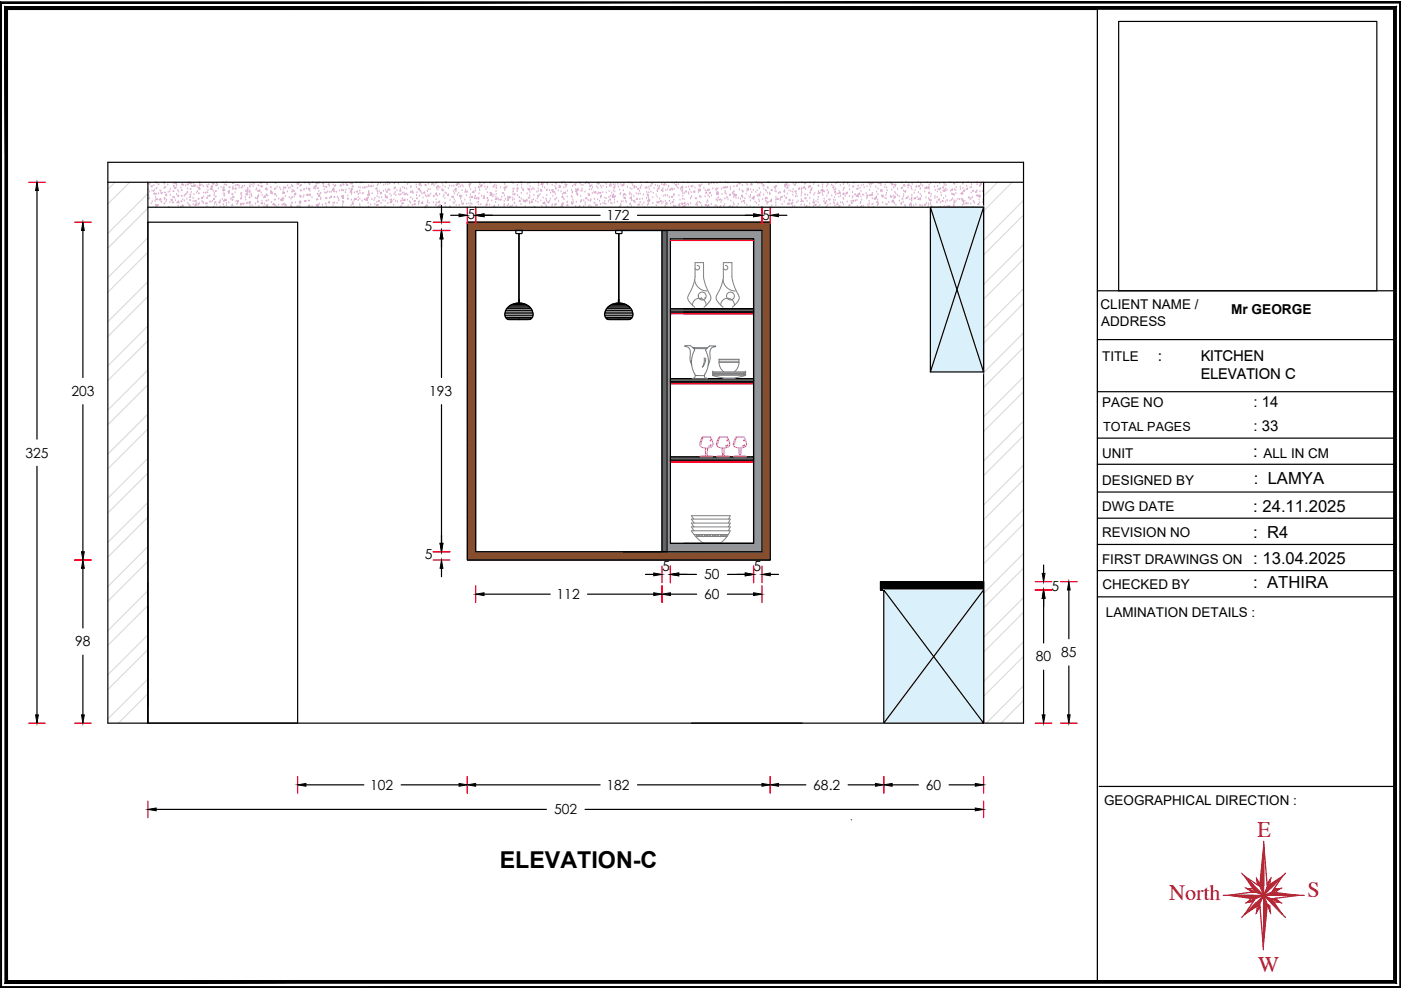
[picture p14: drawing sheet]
<svg xmlns="http://www.w3.org/2000/svg" width="297mm" height="210mm" viewBox="0 0 297 210" stroke-linecap="round" stroke-linejoin="round" font-family="sans-serif">
<defs><g id="words">
<text font-size="4.9" x="106" y="184">ELEVATION-C</text>
<g font-size="4.7" fill="#991b1e">
<text x="266.6" y="177.4">E</text>
<text x="247.9" y="190.7">North</text>
<text x="277.2" y="190.2">S</text>
<text x="266.7" y="206.1">W</text>
</g>
<g font-size="3.5">
<text x="265.7" y="96.9">:</text>
<text x="265.8" y="102.6">: LAMYA</text>
<text x="265.7" y="108.6">: 24.11.2025</text>
<text x="265.7" y="114">: R4</text>
<text x="265.7" y="119.7">: 13.04.2025</text>
<text x="265.7" y="124.7">: ATHIRA</text>
</g>
<g font-size="3.2">
<text x="245.5" y="76.5">:</text>
<text x="254.6" y="76.5">KITCHEN</text>
<text x="254.6" y="80.4">ELEVATION C</text>
<text x="265.8" y="86.4">: 14</text>
<text x="265.8" y="91.4">: 33</text>
</g>
<g font-size="2.9">
<text x="99.1" y="46.5">5</text>
<text x="128.6" y="46.7">172</text>
<text x="161.6" y="46.6">5</text>
<text x="90" y="49">5</text>
<text x="233.3" y="65.5">CLIENT NAME /</text>
<text x="233.5" y="69.2">ADDRESS</text>
<text x="261" y="66.5">Mr GEORGE</text>
<text x="233.7" y="76.5">TITLE</text>
<text x="15.1" y="84">203</text>
<text x="91" y="84">193</text>
<text x="233.7" y="86.4">PAGE NO</text>
<text x="5.4" y="97">325</text>
<text x="233.7" y="97">UNIT</text>
<text x="267.9" y="97">ALL IN CM</text>
<text x="233.7" y="102.8">DESIGNED BY</text>
<text x="233.7" y="108.4">DWG DATE</text>
<text x="233.7" y="113.8">REVISION NO</text>
<text x="90.1" y="118.5">5</text>
<text x="233.7" y="119.5">FIRST DRAWINGS ON</text>
<text x="140.4" y="121.1">5</text>
<text x="149.3" y="122.8">50</text>
<text x="159.8" y="121">5</text>
<text x="222.9" y="125.3">5</text>
<text x="233.8" y="124.8">CHECKED BY</text>
<text x="118" y="127">112</text>
<text x="149.3" y="127">60</text>
<text x="234.5" y="130.7">LAMINATION DETAILS :</text>
<text x="15.9" y="137.1">98</text>
<text x="219.6" y="140.2">80</text>
<text x="225" y="139.4">85</text>
<text x="78.5" y="167.4">102</text>
<text x="128.6" y="167.4">182</text>
<text x="172.4" y="167.4">68.2</text>
<text x="196.3" y="167.4">60</text>
<text x="117.5" y="172.6">502</text>
<text x="234.1" y="170.7">GEOGRAPHICAL DIRECTION :</text>
</g>
<text font-size="2.7" x="233.9" y="91.3">TOTAL PAGES</text>
</g></defs>
<!-- layer: hatch -->
<path d="M180.5 173.8h.1" fill="none" stroke="#007200" stroke-width=".25"/>
<!-- layer: 0 -->
<g fill="none" stroke="#dcdcdc" stroke-width=".25">
<path d="M24.4 38.6l-1.5 1.5M27.5 38.6l-4.6 4.7M211.5 38.6l-3 3M214.6 38.6l-6.1 6.1M31.4 41l-8.5 8.5M31.4 50.4l-8.5 8.5M31.4 59.7l-8.5 8.5M31.4 44.1l-8.5 8.5M31.4 53.5l-8.5 8.5M217 42.5l-8.5 8.5M217 51.9l-8.5 8.4M217 45.6l-8.5 8.5"/>
<path d="M217 55l-8.5 8.4M31.4 69.1l-8.5 8.5M31.4 78.5l-8.5 8.4M31.4 62.9l-8.5 8.4M31.4 72.2l-8.5 8.5M217 61.2l-8.5 8.5M217 70.6l-8.5 8.4M217 79.9l-8.5 8.5M217 64.3l-8.5 8.5M217 73.7l-8.5 8.4M31.4 87.8l-8.5 8.5M31.4 97.2l-8.5 8.4"/>
<path d="M31.4 81.6l-8.5 8.5M31.4 90.9l-8.5 8.5M217 89.3l-8.5 8.4M217 98.6l-8.5 8.5M217 83l-8.5 8.5M217 92.4l-8.5 8.5M31.4 106.5l-8.5 8.5M31.4 115.9l-8.5 8.5M31.4 100.3l-8.5 8.5M31.4 109.7l-8.5 8.4M31.4 119l-8.5 8.5M217 108l-8.5 8.5"/>
<path d="M217 117.3l-8.5 8.5M217 101.7l-8.5 8.5M217 111.1l-8.5 8.5M31.4 125.2l-8.5 8.5M31.4 134.6l-8.5 8.5M31.4 128.4l-8.5 8.4M31.4 137.7l-8.5 8.5M217 126.7l-8.5 8.5M217 136.1l-8.5 8.4M217 120.5l-8.5 8.4M217 129.8l-8.5 8.5M217 139.2l-8.5 8.4"/>
<path d="M31.3 153.3h.1M31.4 144l-8.5 8.4M31.4 147.1l-6.3 6.2M217 145.4l-7.9 7.9M217 148.5l-4.8 4.8"/>
</g>
<g fill="none" stroke="#000" stroke-width=".25">
<path d="M232.7 2v205.8M237.2 4.5h54.7v57.2h-54.7zM22.9 34.4h194.1v118.9h-194.1zM22.9 38.6h194.1M31.4 38.6v114.7M208.5 38.6v114.7l-21.1-28.2v28.2h21.1v-30h-21.8M7.8 40.4v52.7M17.6 48.9v31.1M31.4 47.1h31.7v106.2h-31.7zM31.4 43.9h177.1l-11.2 35M93.6 43.6v1.8M93.6 50.6v29.4"/>
<path d="M95.6 45.6h1.7M99.1 47.1h64.2v71.6h-64.2zM100.8 48.9h60.8v68.1h-60.8zM102.6 45.6h24.6M109.4 48.9h1.3v.5l-.1 .1h-1.1zM110 49.5v14M110.1 49.5v14M130.5 48.9h1.4v.6h-1.3zM131.2 49.5v14M132.1 48.9h29.5v68.1h-29.5M135.2 45.6h24.6M140.4 48.9v68.1"/>
<path d="M141.4 48.9v68.1M142.1 50.6h17.7v64.6h-17.7zM145 50.6h14.8v64.6h-14.8M165.1 45.6h1.7M197.3 43.9h11.2v35h-11.2v-35l11.2 35M107.1 66.5h5.9M107.1 66.9h5.9M107.2 66.2h5.7M107.3 67.3h5.5M107.3 65.8h5.5M107.5 65.4h5M107.5 67.6h5"/>
<path d="M107.6 65.2l.9-.6 .8-.3h1.1l1.1 .2 .7 .5 .5 .6 .3 .8v.8l-.6 .5h-4.7l-.4-.2-.3-.7 .2-.9zM107.8 65.1h4.5M108.1 64.9h3.9M108.4 64.7h3.3M108.7 64.5h2.6M109.1 64.4h1.8M109.6 64.3h.9M109.9 64.3v-.8h.2v.8M110 67.8h.1M128.2 66.5h6M128.3 66.9h5.8M128.3 66.2h5.8"/>
<path d="M128.4 67.3h5.6M128.5 65.8h5.4M128.7 65.4h5M128.7 67.6h5M128.8 65.2l.9-.6 .8-.3h1.1l1.1 .2 .7 .5 .5 .6 .3 .8-.1 .8-.6 .5h-4.7l-.3-.2-.3-.8 .1-.7zM128.9 65.1h4.6M129.2 64.9h4M129.6 64.7h3.2M129.9 64.5h2.6M130.3 64.4h1.8M130.7 64.3h1M131.1 64.3v-.8h.2v.8"/>
<path d="M131.2 67.8h.1M142.1 66.2h17.7M142.1 65.5h17.7M232.7 61.7h62.9M232.7 72h62.9M7.8 98.9v52.7M17.6 85.8v31.2M93.6 85.8v29.4M142.1 97.6h17.7M142.1 96.9h17.7M142.1 81h17.7M142.1 80.3h17.7"/>
<path d="M232.7 92.9h62.7M232.7 98.4h62.7M232.7 83.1h62.9M221.3 119.8v1.8M232.7 104.3h62.7M232.7 109.9h62.7M232.7 115.4h62.7M17.6 120.5v12.7M17.6 138.9v12.7M93.6 120.5v1.8M102.6 126h14.1M124.6 126h14"/>
<path d="M136.8 121.8h1.8M142.1 126h5.6M143.9 121.8h3.8M154.2 126h5.6M154.2 121.8h3.8M163.3 121.8h1.8M186.7 124.1l.7-.8h21.1l-1.8 1.8M186.7 125.1h21.8M186.7 123.3v1.8M186.7 123.3v.1M186.8 123.3l-.1 .1M186.8 123.3l-.1 .2"/>
<path d="M187 123.3l-.3 .3M187 123.3l-.3 .4M187.1 123.3l-.4 .4M187.1 123.3l-.4 .5M187.2 123.3l-.5 .6M187.3 123.3l-.6 .6M187.5 123.3l-.8 .8M187.5 123.3l-.8 .9M187.6 123.3l-.9 1M187.7 123.3l-1 1M187.8 123.3l-1.1 1.1M187.8 123.3l-1.1 1.2"/>
<path d="M187.9 123.3l-1.2 1.2M187.9 123.3l-1.2 1.3M188.1 123.3l-1.4 1.4M188.1 125.1l1.8-1.8-1.7 1.8M188.1 123.3l-1.4 1.5M188.2 123.3l-1.5 1.6M188.3 123.3l-1.6 1.6M188.3 123.3l-1.6 1.7M188.4 123.3l-1.7 1.7M188.5 123.3l-1.8 1.8M188.6 123.3l-1.8 1.8M188.6 123.3l-1.7 1.8"/>
<path d="M188.7 123.3l-1.8 1.8M188.8 123.3l-1.8 1.8M188.8 123.3l-1.7 1.8M188.9 123.3l-1.8 1.8M188.9 123.3l-1.7 1.8M189 123.3l-1.8 1.8M189.1 123.3l-1.8 1.8M189.2 123.3l-1.8 1.8M189.3 123.3l-1.8 1.8M189.3 123.3l-1.7 1.8M189.4 123.3l-1.8 1.8M189.4 123.3l-1.7 1.8"/>
<path d="M189.5 123.3l-1.8 1.8M189.6 123.3l-1.8 1.8M189.6 123.3l-1.7 1.8M189.7 123.3l-1.8 1.8M189.8 123.3l-1.8 1.8M189.8 123.3l-1.7 1.8M190 123.3l-1.8 1.8M190.1 123.3l-1.8 1.8M190.1 123.3l-1.7 1.8M190.2 123.3l-1.8 1.8M190.3 123.3l-1.8 1.8M190.4 123.3l-1.8 1.8"/>
<path d="M190.4 123.3l-1.7 1.8M190.5 123.3l-1.7 1.8M190.6 123.3l-1.8 1.8M190.6 123.3l-1.7 1.8M190.7 123.3l-1.8 1.8M190.8 123.3l-1.8 1.8M190.9 123.3l-1.8 1.8M191 123.3l-1.8 1.8M191.1 123.3l-1.8 1.8M191.1 123.3l-1.7 1.8M191.2 123.3l-1.8 1.8M191.2 123.3l-1.7 1.8"/>
<path d="M191.4 123.3l-1.8 1.8M191.4 123.3l-1.7 1.8M191.5 123.3l-1.8 1.8M191.6 123.3l-1.8 1.8M191.6 123.3l-1.7 1.8M191.7 123.3l-1.8 1.8M191.8 123.3l-1.8 1.8M191.9 123.3l-1.8 1.8M191.9 123.3l-1.7 1.8M192.1 123.3l-1.9 1.8M192.1 123.3l-1.7 1.8M192.2 123.3l-1.8 1.8"/>
<path d="M192.2 123.3l-1.7 1.8M192.3 123.3l-1.8 1.8M192.4 123.3l-1.8 1.8M192.5 123.3l-1.8 1.8M192.6 123.3l-1.8 1.8M192.6 123.3l-1.7 1.8M192.7 123.3l-1.8 1.8M192.8 123.3l-1.8 1.8M192.8 123.3l-1.7 1.8M192.9 123.3l-1.8 1.8M193 123.3l-1.8 1.8M193.1 123.3l-1.8 1.8"/>
<path d="M193.2 123.3l-1.8 1.8M193.3 123.3l-1.8 1.8M193.4 123.3l-1.8 1.8M193.4 123.3l-1.7 1.8M193.5 123.3l-1.8 1.8M193.6 123.3l-1.8 1.8M193.7 123.3l-1.8 1.8M193.7 123.3l-1.7 1.8M193.8 123.3l-1.7 1.8M193.9 123.3l-1.8 1.8M193.9 123.3l-1.7 1.8M194.1 123.3l-1.9 1.8"/>
<path d="M194.1 123.3l-1.7 1.8M194.2 123.3l-1.8 1.8M194.3 123.3l-1.8 1.8M194.4 123.3l-1.8 1.8M194.4 123.3l-1.7 1.8M194.6 123.3l-1.9 1.8M194.6 123.3l-1.7 1.8M194.7 123.3l-1.8 1.8M194.8 123.3l-1.8 1.8M194.9 123.3l-1.8 1.8M194.9 123.3l-1.7 1.8M195 123.3l-1.8 1.8"/>
<path d="M195.1 123.3l-1.8 1.8M195.2 123.3l-1.8 1.8M195.2 123.3l-1.7 1.8M195.3 123.3l-1.7 1.8 1.8-1.8M195.4 123.3l-1.7 1.8M195.5 123.3l-1.8 1.8M195.6 123.3l-1.8 1.8M195.7 123.3l-1.8 1.8M195.8 123.3l-1.8 1.8M195.9 123.3l-1.9 1.8M195.9 123.3l-1.7 1.8M196 123.3l-1.8 1.8"/>
<path d="M196.1 123.3l-1.8 1.8M196.1 123.3l-1.7 1.8M196.2 123.3l-1.8 1.8M196.3 123.3l-1.8 1.8M196.4 123.3l-1.8 1.8M196.4 123.3l-1.7 1.8M196.5 123.3l-1.8 1.8M196.6 123.3l-1.8 1.8M196.7 123.3l-1.9 1.8M196.8 123.3l-1.8 1.8M196.9 123.3l-1.8 1.8M196.9 123.3l-1.7 1.8"/>
<path d="M197 123.3l-1.8 1.8M197 123.3l-1.7 1.8M197.1 123.3l-1.7 1.8M197.2 123.3l-1.8 1.8M197.2 123.3l-1.7 1.8M197.4 123.3l-1.9 1.8M197.4 123.3l-1.7 1.8M197.5 123.3l-1.8 1.8M197.6 123.3l-1.8 1.8M197.6 123.3l-1.7 1.8M197.7 123.3l-1.8 1.8M197.7 123.3l-1.7 1.8"/>
<path d="M197.8 123.3l-1.8 1.8M197.9 123.3l-1.8 1.8M197.9 123.3l-1.7 1.8M198 123.3l-1.8 1.8M198.1 123.3l-1.8 1.8M198.2 123.3l-1.8 1.8M198.2 123.3l-1.7 1.8M198.3 123.3l-1.8 1.8M198.4 123.3l-1.8 1.8M198.5 123.3l-1.8 1.8M198.6 123.3l-1.8 1.8M198.6 123.3l-1.7 1.8"/>
<path d="M198.7 123.3l-1.8 1.8M198.7 123.3l-1.7 1.8M198.8 123.3l-1.8 1.8 1.9-1.8M198.9 123.3l-1.7 1.8M199 123.3l-1.8 1.8M199.1 123.3l-1.8 1.8M199.2 123.3l-1.8 1.8M199.3 123.3l-1.8 1.8M199.4 123.3l-1.8 1.8M199.4 123.3l-1.7 1.8M199.5 123.3l-1.8 1.8M199.6 123.3l-1.8 1.8"/>
<path d="M199.7 123.3l-1.8 1.8M199.7 123.3l-1.7 1.8M199.8 125.1l1.8-1.8-1.8 1.8M199.8 123.3l-1.8 1.8M199.9 123.3l-1.8 1.8M200 123.3l-1.8 1.8M200.1 123.3l-1.8 1.8M200.2 123.3l-1.8 1.8M200.3 123.3l-1.8 1.8M200.4 123.3l-1.8 1.8M200.4 123.3l-1.7 1.8M200.5 123.3l-1.8 1.8"/>
<path d="M200.5 123.3l-1.7 1.8M200.7 123.3l-1.9 1.8M200.7 123.3l-1.7 1.8M200.8 123.3l-1.8 1.8M200.9 123.3l-1.8 1.8M200.9 123.3l-1.7 1.8M201 123.3l-1.8 1.8M201.1 123.3l-1.8 1.8M201.2 123.3l-1.8 1.8M201.2 123.3l-1.7 1.8M201.4 123.3l-1.9 1.8M201.4 123.3l-1.7 1.8"/>
<path d="M201.5 123.3l-1.8 1.8M201.7 123.3l-1.8 1.8M201.8 123.3l-1.8 1.8M201.9 123.3l-1.8 1.8M201.9 123.3l-1.7 1.8M202 123.3l-1.8 1.8M202 123.3l-1.7 1.8M202.1 123.3l-1.8 1.8M202.2 123.3l-1.8 1.8M202.3 123.3l-1.8 1.8M202.4 123.3l-1.8 1.8 1.8-1.8M202.5 123.3l-1.8 1.8"/>
<path d="M202.6 123.3l-1.8 1.8M202.7 123.3l-1.8 1.8M202.7 123.3l-1.7 1.8M202.8 123.3l-1.8 1.8M202.9 123.3l-1.8 1.8M203 123.3l-1.8 1.8M203 123.3l-1.7 1.8M203.1 123.3l-1.8 1.8M203.2 123.3l-1.8 1.8M203.3 123.3l-1.8 1.8M203.3 125.1l1.8-1.8-1.7 1.8M203.4 123.3l-1.8 1.8"/>
<path d="M203.4 123.3l-1.7 1.8M203.5 123.3l-1.8 1.8M203.5 123.3l-1.7 1.8M203.6 123.3l-1.8 1.8M203.7 123.3l-1.8 1.8M203.7 123.3l-1.7 1.8M203.9 123.3l-1.9 1.8M203.9 123.3l-1.8 1.8M204 123.3l-1.8 1.8M204.1 123.3l-1.8 1.8M204.2 123.3l-1.8 1.8M204.2 123.3l-1.7 1.8"/>
<path d="M204.3 123.3l-1.8 1.8M204.4 123.3l-1.8 1.8M204.5 123.3l-1.8 1.8M204.5 123.3l-1.7 1.8M204.6 123.3l-1.8 1.8M204.7 123.3l-1.8 1.8M204.7 123.3l-1.7 1.8M204.8 123.3l-1.8 1.8M204.9 123.3l-1.8 1.8M205 123.3l-1.8 1.8M205 123.3l-1.7 1.8M205.2 123.3l-1.7 1.8"/>
<path d="M205.3 123.3l-1.8 1.8M205.3 123.3l-1.7 1.8M205.4 123.3l-1.7 1.8M205.5 123.3l-1.8 1.8M205.6 123.3l-1.8 1.8M205.7 123.3l-1.8 1.8M205.7 123.3l-1.7 1.8M205.8 123.3l-1.8 1.8M205.9 123.3l-1.8 1.8 1.9-1.8M206 123.3l-1.7 1.8M206.1 123.3l-1.8 1.8M206.2 123.3l-1.8 1.8"/>
<path d="M206.2 123.3l-1.7 1.8M206.3 123.3l-1.8 1.8M206.3 123.3l-1.7 1.8M206.4 123.3l-1.8 1.8M206.5 123.3l-1.8 1.8M206.5 123.3l-1.7 1.8M206.7 123.3l-1.9 1.8M206.7 123.3l-1.7 1.8M206.8 123.3l-1.8 1.8M206.8 123.3l-1.7 1.8M206.9 123.3l-1.7 1.8M207 123.3l-1.8 1.8"/>
<path d="M207.1 123.3l-1.8 1.8M207.2 123.3l-1.8 1.8M207.2 123.3l-1.7 1.8M207.3 123.3l-1.8 1.8M207.4 123.3l-1.8 1.8M207.5 123.3l-1.8 1.8M207.5 125.1l1-1.1-1 1.1M207.5 123.3l-1.7 1.8M207.6 123.3l-1.8 1.8M207.7 123.3l-1.8 1.8M207.8 123.3l-1.8 1.8M207.8 123.3l-1.7 1.8"/>
<path d="M207.9 123.3l-1.8 1.8M208 123.3l-1.8 1.8M208 123.3l-1.7 1.8M208.2 123.3l-1.9 1.8M208.2 123.3l-1.7 1.8M208.3 123.3l-1.8 1.8M208.4 123.3l-1.8 1.8M208.5 123.4l-1.7 1.7M208.5 123.4l-1.6 1.7M208.5 123.5l-1.5 1.6M208.5 123.6l-1.5 1.5M208.5 123.7l-1.4 1.4"/>
<path d="M208.5 123.8l-1.3 1.3M208.5 123.8l-1.2 1.3M208.5 123.9l-1.2 1.2M208.5 123.9l-1.1 1.2M208.5 124.1l-.9 1M208.5 124.2l-.9 .9M208.5 124.2l-.8 .9M208.5 124.3l-.7 .8M208.5 124.4l-.6 .7M208.5 124.5l-.6 .6M208.5 124.6l-.5 .5M208.5 124.6l-.4 .5"/>
<path d="M208.5 124.7l-.4 .4M208.5 124.8l-.2 .3M208.5 124.9l-.2 .2M208.5 124.9l-.1 .2M208.5 125v.1M208.5 125.1h.1M208.5 125.1l-21.1 28.2M221.3 126.9v9.4M226.6 125.1v10.3M232.7 121h62.7M232.7 126.5h62.7M221.3 142.1v9.5"/>
<path d="M226.6 141.2v10.4M33.1 171.6h82.8M64.9 166.4h12.2M85.1 166.4h12.2M100.8 166.4h26.4M124 171.6h82.8M135.2 166.4h26.4M165.1 166.4h5.8M179.8 166.4h5.8M189.2 166.4h5.5M201.2 166.4h5.6M233.1 166.7h62.7"/>
</g>
<g fill="none" stroke="#ddb3d4" stroke-width=".25">
<path d="M31.8 39.1h.1M32 39.5l.3-.1-.1 .2zM32.6 39.3h.1M32.9 38.7h.1M33.5 39.2h.1M33.7 39.2h.1M34.7 38.6l.1 .1M34.8 40h.1M34.8 38.8h.1M34.8 39h.1M34.8 38.6v.1M35.6 39.2h.1"/>
<path d="M36.7 38.9h.1M36.9 39.6h.1M37.1 38.7h.1M37.1 39.8l.2-.1v.2zM37.3 38.6l-.2 .3 .3 .1M37.3 38.7l.1 .2h-.2zM37.3 38.6l.1 .4M37.5 39.3h.1M38.4 39.8h.1M38.6 38.9h.1M38.9 39.3h.1M39.3 39.4h.1"/>
<path d="M39.9 38.9v.3h-.2zM40.1 38.6l.1 .2 .1-.2M40.5 39h.1M40.6 39.6h.1M40.8 39.5l.3-.3v.4zM41 38.9h.1M41.2 39.5h.1M41.5 39.4h.1M41.8 39.7h.1M42.4 39.1h.1M42.4 39.2v.2h-.2zM42.8 39.3h.1"/>
<path d="M43.1 39.6h.1M43.9 39.3h.1M44.2 39.2h.1M44.9 39.8v.3h-.3zM44.9 39.4l.1 .2h-.2zM45 39.6h.1M45 39h.1M45.1 38.9l.3-.1-.1 .2zM45.9 38.9h.1M45.9 39h.1M46.1 39.3h.1M46.9 39.7h.1"/>
<path d="M47.3 38.7h.1M47.5 39.6v.2h-.2zM48 38.6h.1M48 39.3h.1M48.6 39.8h.1M48.8 39.8h.1M49.3 39.9h.1M49.4 39.7h.1M49.9 39.4h.1M50 39.8v.3l-.2-.1zM50.2 39.2l.2-.1v.2zM50.6 39.9h.1"/>
<path d="M50.8 39.5h.1M51.4 39.5h.1M51.8 39.5h.1M52.5 40h.1M53 39.2h.1M53.5 39.2h.1M53.7 39.6h.1M53.9 39.1h.1M55.2 38.9h.1M55.3 39.5l.2-.1-.1 .2zM55.5 38.8h.1M55.5 39.6h.1"/>
<path d="M56.5 40h.1M57.4 39.9h.1M57.4 39.7h.1M58.7 39.7h.1M59.3 39.8h.1M60.3 39.8l.3-.1-.1 .2zM61 39.4h.1M61.2 39.9h.1M61.5 39.9h.1M61.9 39.3h.1M63.1 40h.1M63.2 39.1h.1"/>
<path d="M63.2 38.7l.1 .3h-.3zM63.3 38.6h.2M63.6 39.5h.1M64.6 38.6h.1M65.4 38.8h.1M65.7 39.2h.1M66.3 38.7h.1M66.5 39.9h.1M66.7 39.9h.1M67 39.3v.3h-.3zM67.2 38.7l.1 .3-.3-.1zM67.7 38.8h.1"/>
<path d="M68.4 38.9l.2-.1-.1 .2zM68.6 39.6h.1M68.9 39.6h.1M69.8 39v.2h-.2zM69.8 39.5h.1M70.6 39.2h.1M71.1 39.3h.1M72.3 39.2v.2h-.2zM72.7 38.9h.1M73.4 39h.1M73.5 39.2l.2-.1-.1 .2zM74.3 38.9h.1"/>
<path d="M74.8 39.4l.1 .2h-.3zM75.6 38.7h.1M76.1 39.7h.1M76.4 39.8h.1M76.9 39.8h.1M76.9 38.7h.1M77.4 39.6v.2h-.2zM77.8 39.7h.1M78.1 39.4h.1M78.2 39.6h.1M78.5 39.5l.3-.1-.1 .2zM78.8 38.8h.1"/>
<path d="M79.1 39.6h.1M79.9 39.8v.3l-.2-.1zM80 39.3h.1M80.2 39h.1M80.7 38.9h.1M81.4 39.3h.1M81.8 39.1h.1M82.2 39.2h.1M82.3 38.7h.1M82.6 39h.1M83.6 39h.1M83.6 39.8l.2-.1v.2z"/>
<path d="M83.6 38.9h.1M84.5 39h.1M85.4 39.8h.1M85.8 40h.1M85.8 38.7h.1M86.4 39.1h.1M86.6 38.6h.2M87.1 39.8h.1M87.2 39.6h.1M88.3 39.2h.1M88.3 39.7h.1M88.8 39l.3-.2 .1 .3z"/>
<path d="M89 39.3h.1M89.3 39.5h.1M90.1 39.3h.1M90.2 39.4h.1M90.3 39.4h.1M90.8 39h.1M91.5 39.2h.1M91.6 38.9l.3-.1-.1 .2zM92 39.4h.1M92.4 39h.1M92.6 40h.1M92.6 38.8h.1"/>
<path d="M92.9 39.3v.4l-.3-.1zM93.2 39.8h.1M93.8 38.9h.1M93.9 39.4h.1M94.4 39.7h.1M94.5 38.7h.1M94.5 38.6h.1M94.6 38.8h.1M95.1 40h.1M95.3 39.4h.1M95.8 39.5h.1M96.2 39.5h.1"/>
<path d="M96.7 39.2l.3-.1-.1 .2zM97.1 38.7v.3l-.2-.1zM97.3 39.7h.1M97.4 39.1h.1M97.7 39.6h.1M98 39.3h.1M98.2 39.6h.1M99.4 38.7h.1M99.5 39.4h.1M99.6 39.7h.1M99.6 39l.1 .2h-.2zM99.8 39h.1"/>
<path d="M100.8 40h.1M101.4 39.7h.1M101.6 39.9h.1M101.6 38.7h.1M101.7 39.1h.1M101.8 39.5l.2-.1-.1 .2zM102.2 39.2v.2h-.2zM102.6 39h.1M102.8 39.6h.1M103.3 39.8h.1M103.4 39.7h.1M104 38.8h.1"/>
<path d="M104.7 39.4v.2h-.2zM104.9 39.3h.1M105.2 39.4h.1M105.2 39.9h.1M106.1 39.8h.1M106.8 39.8l.3-.1-.1 .2zM106.9 38.9h.1M107 39.2h.1M107.1 40h.1M107.2 39.6l.1 .2h-.3zM107.5 39.6h.1M108.5 38.7h.1"/>
<path d="M108.8 38.9h.1M109.7 39.3h.1M109.8 39.8v.3l-.2-.1zM109.8 38.6h.2M110.4 38.7h.1M110.6 39.8h.1M110.6 39.2h.1M110.6 38.7h.1M111.9 39h.1M112.3 38.8h.1M112.4 39.6h.1M113 40h.1"/>
<path d="M114.2 38.7h.1M114.2 39.4h.1M114.2 38.9h.1M114.7 39.1l.3-.3v.4zM114.9 38.9l.2-.1-.1 .2zM115 39.6h.1M115.5 39.8h.1M116 39.1h.1M116.1 39h.1M117.1 39.3h.1M117.7 39.6h.1M117.8 38.9h.1"/>
<path d="M117.9 39.1h.1M118.6 39.4h.1M118.8 39.4v.3h-.3zM119.1 38.7h.1M119.1 38.9h.1M119.6 39.8h.1M119.6 38.6h.1M119.8 39.2h.1M119.9 39.3h.1M119.9 39.2l.3-.1-.1 .2zM120 39.7h.1M121 38.7h.1"/>
<path d="M121.4 39.6h.1M121.7 39.2h.1M122 39.3h.1M122.1 39h.1M122.9 38.8h.1M123 38.9h.1M123.2 39.3h.1M123.6 39.3h.1M124.1 39h.1M124.3 38.7h.1M124.3 38.6h.2M124.7 38.9h.1"/>
<path d="M125 39.1h.1M125 39.5l.3-.1-.1 .2zM125.5 39.4h.1M125.6 39.8h.1M126.5 39.7h.1M126.6 39h.1M126.8 40h.1M126.8 38.8h.1M127 38.7v.3l-.2-.1zM127.4 39.5h.1M127.5 39.8h.1M127.9 39.5h.1"/>
<path d="M128.5 39.1h.1M128.6 39.7h.1M129.3 39.6h.1M129.5 39v.2h-.2zM129.6 39.5h.1M130.1 39.2h.1M130.1 39.7h.2v.2zM130.4 39.5h.1M130.4 39.2h.1M131 39.1h.1M131.1 39.6h.1M131.6 39.2h.1"/>
<path d="M132 39.2l.1 .2h-.2zM132.2 39.3h.1M132.3 39.2h.1M132.3 38.9h.1M133 39.7h.1M133.1 38.6h.2M133.6 40h.1M133.7 38.8h.1M134 39h.1M134.2 39.3h.1M134.5 39.9h.1M134.6 39.4v.2h-.2z"/>
<path d="M134.9 39.8h.1M135.8 40h.1M135.8 38.8h.1M135.8 39.7h.1M136 39.4h.1M136.8 39.9h.1M137.1 39.6v.2h-.2zM137.1 38.6h.1M137.6 39.7h.1M137.9 39.5h.1M138.1 39.4h.1M138.1 38.9l.3-.1-.1 .2z"/>
<path d="M138.7 40h.1M138.9 39.3h.1M139.4 39.4h.1M139.6 39.8l.1 .3-.2-.1zM139.7 39.8h.1M139.8 39.6h.1M140.3 39.1h.1M140.6 39.2l.3-.3v.3zM141.2 39.2h.1M141.7 39.6h.1M141.8 39.5h.1M142.5 38.8h.1"/>
<path d="M143 38.9h.1M143.2 39.2l.2-.1v.2zM143.4 38.7h.1M143.6 39.7h.1M143.8 39.9h.1M143.8 39.1h.1M144.7 39.9h.1M144.7 39.5v.3h-.3zM144.8 39.9h.1M144.8 38.7h.1M145.5 39.8h.1M145.9 38.8h.1"/>
<path d="M146 39.6h.1M146.6 39.6h.1M146.7 39.6h.1M146.9 39.5h.1M147.3 39.9h.1M148.2 39.3h.1M148.3 39.5l.2-.1-.1 .2zM148.4 39.4h.1M148.8 39.2h.1M149.2 40h.1M150.2 39.1h.1M150.5 39h.1"/>
<path d="M150.8 38.9h.1M151.3 38.9h.1M152 38.9h.1M152.7 38.7h.1M153.3 39.7l.3-.1-.1 .3zM153.8 39.8h.1M153.8 38.6h.1M154 39.8h.1M154.2 38.6h.2M154.2 39.7h.1M154.9 39.7h.1M155.6 39.6h.1"/>
<path d="M156.2 39.6h.1M156.3 39.4h.1M156.3 38.6h.2M156.9 38.7v.3l-.2-.1zM157.4 39.3h.1M158.4 39h.1M158.4 39.3h.1M159.2 39.1h.1M159.3 39.2h.1M159.4 39v.2h-.2zM160.4 38.7h.1M160.7 39h.1"/>
<path d="M161 40h.1M161 38.8h.1M161.4 38.9l.2-.1v.2zM161.9 39.2l.1 .2h-.2zM162.8 39.8h.1M162.8 38.7h.3M162.8 38.6v.1M162.8 40h.1M162.9 38.7h.1M163.1 38.6v.1M163.1 38.7h.1M164.2 39.8h.1"/>
<path d="M164.5 39.4v.2h-.2zM164.6 39.5h.1M165 38.8h.1M166.4 39.3h.1M166.4 39.5h.1M166.4 39.7h.1M166.4 39.2l.3-.1-.1 .2zM166.8 39v.3h-.3zM166.9 38.9h.1M167 39.6v.2h-.2zM167.3 39.4h.1M168.2 39h.1"/>
<path d="M168.5 39.4h.1M168.6 39.2h.1M168.7 38.9h.1M169.5 39.8l.1 .3-.3-.1zM170 40h.1M170 38.8h.1M170.3 39.8l.3-.2v.3zM170.6 39h.1M170.8 38.9h.1M171.4 39.8h.1M171.5 39.4h.3l-.1 .2zM171.7 38.8h.1"/>
<path d="M171.8 39.7h.1M172.1 40h.1M172.5 39.1h.1M172.6 38.7h.1M173.5 39.4h.1M173.6 39.5h.1M174.4 39.7h.1M174.4 39.2h.1M175.2 39.6h.1M175.4 39.2h.1M175.5 39.1h.1M176.3 39.3h.1"/>
<path d="M176.6 39.7l.2-.1-.1 .2zM176.6 39.4h.1M177.2 39h.1M177.6 38.7h.1M178.2 39.3h.1M178.8 39.1h.1M178.9 40h.1M179 39.9h.1M179 38.7h.1M179.6 38.6h.1M179.7 39h.1M180.1 39.4h.1"/>
<path d="M180.8 39.6h.1M181 39.6h.1M181 38.8h.1M181.9 39.5h.1M182.3 39.9h.1M182.6 39.4h.1M183 39.3h.1M183.2 39.8h.1M183.8 39.6h.1M184.1 38.6l-.1 .1 .2-.1M184.4 39.2h.1M184.6 39.6h.1"/>
<path d="M184.6 38.9l.3-.1-.1 .2zM185.1 38.9h.1M185.7 39.7h.1M186.2 38.9h.1M186.7 38.7l.1 .3-.2-.1zM186.8 39.3h.1M187.6 39.7h.1M187.7 39.2h.1M188 39.8h.1M188 38.7h.1M188.7 38.6l-.1 .1 .4 .1-.1-.2M189 39h.1"/>
<path d="M189.3 39v.2h-.2zM189.5 39.8h.1M189.7 39.2l.2-.1v.2zM189.8 39.6h.1M191.1 40h.1M191.2 38.8h.1M191.4 39.9h.1M191.6 39.3h.1M191.8 39.2v.2h-.2zM192.1 38.6h.1M192.5 39.9h.1M192.7 39v.4l-.3-.1z"/>
<path d="M193.2 39.6h.1M193.2 40h.1M193.4 39.1h.1M194.3 39.4l.1 .2h-.2zM194.7 38.7h.1M194.8 39.6h.1M194.8 39.4l.2-.1-.1 .3zM195.2 38.9h.1M195.2 39.2h.1M195.6 39.4h.1M196.2 39.9l.3-.3v.4zM196.6 38.7h.1"/>
<path d="M196.9 39.6v.2h-.2zM197 39.8h.1M197 39.3h.1M197.3 38.9h.1M198.1 39.7h.1M198.4 38.8h.1M198.8 39.5h.1M199.2 39h.1M199.4 39.8v.3l-.2-.1zM199.8 39.7l.3-.1-.1 .2zM200.1 38.9h.1M200.2 39.3h.1"/>
<path d="M200.3 38.9h.1M200.6 39.3h.1M201.4 38.7h.1M202.2 39h.1M202.3 39h.1M202.4 39h.1M202.7 39.8h.1M202.9 38.6h.1M203.6 39.7h.1M204.1 39h.1M204.2 40h.1M204.2 38.8h.1"/>
<path d="M204.9 39.5h.1M205.2 38.7h.1M205.7 39.8h.1M206 39.7h.1M206 39.1h.1M207.1 38.7h.1M207.2 39.2h.1M207.7 39.5h.1M207.8 39.5h.1M207.9 39.2h.1M207.9 38.9l.2-.1-.1 .2zM208.1 39.1h.1"/>
<path d="M31.4 42v.2M31.5 41.5h.1M31.5 42.3h.1M31.7 42h.1M31.7 40.7h.1M32.1 43.2h.1M32.2 40.5h.1M32.3 42.8h.1M32.6 40.6h.1M32.8 40.3h.1M32.8 40.9v.3l-.2-.1zM32.9 42.7h.1"/>
<path d="M33 41.8h.1M33.3 43.6v.2h-.2zM33.3 43.5l.2-.1v.2zM33.4 42.4h.1M33.6 41.1h.1M33.8 42.3l.2-.2 .1 .3zM33.9 40.4h.1M34.1 40.6h.1M34.1 40.9l.3-.1-.1 .2zM34.2 42.8h.1M34.3 42.9h.1M34.9 42.3h.1"/>
<path d="M35.2 42.8h.1M35.2 41.5h.1M35.3 41.2v.2h-.2zM35.3 42.5h.1M35.7 40.8h.1M35.7 43.9l.1-.1v.1M36 40.7h.1M36.1 42.9h.1M36.1 41.4h.1M36.1 40.1h.1M36.2 42.3l.3-.1-.1 .3zM36.5 42.6h.1"/>
<path d="M37 42h.1M37 40h.1M37.2 42.5h.1M37.4 41.2h.1M37.7 40.4h.1M37.8 43.7h.1M37.8 42.6l.1 .4-.4-.1zM37.8 41.4l.1 .2h-.2zM37.9 40.7h.1M37.9 43h.1M38.3 43.8l.3-.1-.1 .2zM38.7 43.6h.1"/>
<path d="M38.7 42.3h.1M38.9 43.7h.1M39.1 41.6h.1M39.1 42.6h.1M39.2 41.2l.2-.1v.2zM39.6 42.2h.1M39.7 41h.1M39.8 40.1h.1M39.8 40.8h.1M39.8 43.1h.1M40 43.4h.1M40.4 41.6v.2h-.2z"/>
<path d="M40.5 40.8h.1M40.9 42.1h.1M41 42.7h.1M41 43.4h.1M41.1 41.3h.1M41.3 43.5l.3-.3v.4zM41.3 42.6l.3-.1-.1 .2zM41.7 40.9h.1M41.7 43.2h.1M41.9 40.7h.1M42.2 40.1l.2-.1-.1 .2zM42.3 43.2h.1"/>
<path d="M42.8 42.8h.1M42.9 41.8v.3l-.2-.1zM43 43h.1M43.1 43h.1M43.2 40.9h.1M43.2 41.8h.1M43.5 41h.1M43.6 43.2h.1M43.9 43.8h.1M44.1 41.6h.1M44.1 40.4h.1M44.3 41.5l.2-.1-.1 .2z"/>
<path d="M44.5 42.9h.1M44.7 42.9h.1M45 40.3h.1M45.1 42.7h.1M45.2 40.6h.1M45.2 43.9l.1-.1v.1M45.4 41.5h.1M45.4 41h.1M45.4 42.1l.1 .2-.2-.1zM45.5 43.3h.1M45.9 43.5h.1M46.3 40.1h.1"/>
<path d="M46.4 42.9l.2-.1v.2zM46.6 42.9h.1M46.7 43.8h.1M46.7 42.6h.1M47.1 42.3h.1M47.2 40.3h.3l-.1 .2zM47.3 40.2h.1M47.3 41.1h.1M47.4 43.4h.1M47.6 42.4h.1M47.6 41.2h.1M47.9 42.3l.1 .2h-.2z"/>
<path d="M48 43.7h.1M48 43.1h.1M48.5 41.1h.1M48.5 43h.1M48.6 40.4l.1 .3h-.3zM48.9 42.3h.1M49.2 41.2h.1M49.2 42h.1M49.2 43.5h.1M49.3 41.8l.3-.1-.1 .2zM49.9 40.9h.1M50 42.7h.1"/>
<path d="M50.2 43.4h.1M50.4 43.1h.1M50.5 42.5v.2h-.2zM51.1 41.3h.1M51.1 43.2h.1M51.1 43.6h.1M51.1 42h.1M51.3 41.6h.1M51.4 43.2l.3-.1-.1 .2zM52 41.9h.1M52.1 40.6h.1M52.1 42.4h.1"/>
<path d="M52.3 43.2h.1M52.3 40.6l.2-.1v.2zM52.4 41v.3l-.3-.1zM52.4 43.1h.1M52.5 40.1l.1 .2h-.2zM53 40.5h.1M53 41.4h.1M53 43.6h.1M53 42.7l.1 .2h-.3zM53.3 41.3h.1M53.4 41.7h.1M53.5 43.6h.1"/>
<path d="M54.2 43.2h.1M54.2 42.1h.1M54.3 40.3h.1M54.4 40h.1M54.4 42.1l.3-.2-.1 .3zM54.7 42.8h.1M54.8 41.4h.1M54.9 43.7h.1M55.1 40.3v.2h-.2zM55.4 40.9h.1M55.5 43.3h.1M55.5 42.7h.1"/>
<path d="M55.5 42.9l.1 .3-.2-.1zM55.6 41.4h.1M56 43.9h.1M56 43.3h.1M56.2 41.5v.4l-.3-.1zM56.2 41.7h.1M56.3 40.1h.1M56.5 41.3h.1M56.5 43.5l.3-.1-.1 .2zM56.7 41.5h.1M56.8 43.8h.1M56.9 42.5h.1"/>
<path d="M57.4 40.9l.2-.1v.2zM57.4 40.6h.1M57.6 42.9h.1M57.6 40.5v.2h-.2zM57.8 41.1h.1M57.9 43.4h.1M58.1 43.2v.2h-.2zM58.2 40.2h.1M58.2 43.6h.1M58.3 41.4h.1M58.6 41.6h.1M58.7 43.9h.1"/>
<path d="M59.1 43.5h.1M59.1 42.2h.1M59.5 40.2h.1M59.5 42.3l.2-.1v.3zM59.6 42.6h.1M59.7 42.4l.2-.3 .1 .4zM59.8 43.5h.1M60 42.1h.1M60 40.8h.1M60.1 40.3h.1M60.1 40.7l.1 .3-.2-.1zM60.3 41h.1"/>
<path d="M60.4 43.3h.1M60.5 41.7h.1M60.6 43.4v.2h-.2zM60.9 40.7h.1M61.3 41.9h.1M61.6 43.7h.2v.2zM61.7 43.6h.1M61.7 42.2h.1M61.9 40.4h.1M62.3 40.5h.1M62.4 41.8h.1M62.4 40.6h.1"/>
<path d="M62.4 41.2l.3-.1-.1 .2zM62.5 41.1l.2-.1v.2zM62.6 43h.1M63.1 43.6l.1 .2h-.2zM63.5 42.9h.1M63.6 41.6h.1M63.6 43.6h.1M63.7 42.7v.3h-.3zM63.7 41.9h.1M63.8 40.4h.1M64.3 41.8h.1M64.4 41.5h.1"/>
<path d="M64.4 40.3h.1M64.5 40.2h.1M64.5 42.6l.3-.1-.1 .2zM64.9 42.7h.1M65 40h.1M65.2 41.2v.2h-.2zM65.4 40.1h.1M65.4 40.1l.3-.1-.1 .2zM65.5 43.7h.1M65.6 43.9l.1-.1v.1M65.6 43.6h.1M65.7 40.5h.1"/>
<path d="M65.8 41.3h.1M65.8 41.5h.1M66.2 43.8h.1M66.2 41.9h.1M66.9 40.1h.1M67 43.7h.1M67.1 42.4h.1M67.3 43.8h.1M67.5 43.3v.3h-.3zM67.5 41.5l.3-.1-.1 .2zM67.6 40.6h.1M67.7 43.3h.1"/>
<path d="M67.7 41.4l.1 .2h-.3zM67.8 41.2h.1M68 42.3h.1M68 41h.1M68 42h.1M68.4 43.5h.1M68.7 40.2h.1M68.9 40.9h.1M69.2 43.9h.1M69.3 42.1h.1M69.5 40.7h.1M69.6 42.9l.3-.1-.1 .2z"/>
<path d="M69.8 42.9h.1M69.9 42.1h.1M69.9 40.8h.1M70.2 40.7h.1M70.2 41.6l.1 .2h-.2zM70.5 40.1l.3-.2v.3zM70.5 40.3h.2v.2zM70.6 43.2h.1M70.6 43.7h.1M70.6 40.3h.1M71.2 43.9h.1M71.4 40.8h.1"/>
<path d="M71.5 43.1h.1M71.5 41.8h.1M71.8 42.2h.1M71.8 42.6h.1M72 40.5h.1M72.4 41.7h.1M72.5 40.4h.1M72.6 41.8l.2-.1v.2zM72.7 43.9h.1M72.7 43.3h.1M72.8 41.8v.3l-.2-.1zM72.8 42.9h.1"/>
<path d="M73.2 40.8h.1M73.3 40.3h.1M73.7 42.2h.1M73.8 41.5h.1M73.9 42.2h.1M74 40.1h.1M74.4 40.4h.1M74.5 43.6h.1M74.5 42.4h.1M74.5 41.2h.1M74.5 40.4l.1 .4-.3-.1zM74.7 40.1h.1"/>
<path d="M74.7 43.2l.2-.1v.2zM74.7 43h.1M75 43.9h.1M75 42.6h.1M75.1 40.9h.1M75.3 42.1v.2l-.2-.1zM75.6 42.3h.1M75.6 40.6l.2-.1-.1 .2zM75.9 42.5h.1M75.9 41.9h.1M76 41.2h.1M76.2 43.4h.1"/>
<path d="M76.3 40.5h.1M76.3 42.2h.1M76.3 41h.1M76.3 43.7h.1M76.8 42.6h.1M76.9 41.1h.1M77 41h.1M77.3 42.3h.1M77.4 42.4h.1M77.7 42.1l.2-.2-.1 .3zM77.8 42.3l.1 .2h-.2zM78 41.5h.1"/>
<path d="M78 41.3l.3-.3v.4zM78.1 43.1h.1M78.1 41.9h.1M78.1 43.9h.1M78.2 40.8h.1M78.2 40.6h.1M78.2 41h.1M78.6 43.4h.1M78.8 42.3h.1M78.9 41.1h.1M79.3 42.5h.1M79.4 43.3h.1"/>
<path d="M79.5 42.1h.1M79.8 43.5l.2-.1-.1 .2zM79.9 42.9h.1M79.9 41.7h.1M80 40.5h.1M80 40.7h.1M80.1 41.1h.1M80.2 43.5h.1M80.4 42.5v.2h-.2zM80.4 41.9h.1M80.4 40.7h.1M80.6 40.9l.3-.1-.1 .2z"/>
<path d="M80.8 43.2h.1M80.8 41.2h.1M80.9 41.9h.1M81.2 42.6h.1M81.3 40.5h.1M81.6 43.8h.1M81.7 42.6h.1M81.7 41.5h.1M81.7 41.8h.1M81.8 40.3h.1M81.9 40.8h.1M82 41.6l.1 .3h-.3z"/>
<path d="M82.1 40.8h.1M82.2 43.2h.1M82.4 40.1l.1 .2h-.3zM82.6 40.4h.1M82.7 41.2h.1M82.7 42.3l.3-.1-.1 .2zM82.9 42.7v.2h-.2zM83 41.6h.1M83 42.9h.1M83.1 42.6h.1M83.5 43.6h.1M83.5 42.4h.1"/>
<path d="M83.6 41.2h.1M83.6 40h.1M83.8 40.8h.1M83.9 42.7h.1M83.9 41.5h.1M84.2 40.4h.1M84.3 42.8h.1M84.5 41.3h.1M84.8 41.4h.1M84.8 43.7h.3l-.1 .2zM84.9 40.1h.1M84.9 40.3l.1 .2h-.2z"/>
<path d="M85 42.7h.1M85 41.2h.1M85.2 42.6h.1M85.3 43.3h.1M85.3 42.1h.1M85.4 41h.1M85.4 42.9l.1 .3-.2-.1zM85.5 42.5l.3-.3 .1 .3zM85.7 40.9h.1M85.7 41.2l.2-.1v.2zM86.2 41.2h.1M86.2 40.1h.1"/>
<path d="M86.4 42.5h.1M86.4 41.4h.1M86.5 43.7h.1M86.9 42.8h.1M87 43.1h.1M87.1 40.9h.1M87.1 41.9h.1M87.1 40.7h.1M87.4 43.5h.1M87.5 42.3h.1M87.5 40.5v.2h-.2zM87.6 41h.1"/>
<path d="M87.8 42.6l.2-.1v.2zM88 43.2v.2h-.2zM88.3 41.5h.1M88.4 42.2h.1M88.4 40.9h.1M88.4 42.1h.1M88.7 40h.2l-.1 .2zM88.7 42.9h.1M88.8 43.4h.1M88.9 42.8h.1M88.9 41.6h.1M89 40.5h.1"/>
<path d="M89.1 40.5h.1M89.3 40.8h.1M89.3 43.1l.3-.3v.3zM89.5 41.1h.1M89.7 42h.1M90 40.7l.1 .3-.3-.1zM90.2 41.5h.1M90.3 43.9h.1M90.5 41.8h.1M90.5 43.4v.2h-.2zM90.6 40.6h.1M90.6 43h.1"/>
<path d="M90.6 43.7h.1M90.7 42.6h.1M90.7 41.4h.1M90.8 41.5l.2-.1-.1 .2zM90.8 40.2h.1M91 43.1h.1M91.2 40.2h.1M91.3 41.2h.1M91.9 43h.1M91.9 41.7h.1M92.1 41.6h.1M92.4 43.5h.1"/>
<path d="M92.5 42.3h.1M92.5 43h.1M92.5 41.2h.1M92.5 41.4h.1M92.5 41l.1 .2-.2-.1zM92.8 41.6h.1M92.8 40.3h.1M92.9 42.9l.2-.1v.2zM93 43.6l.1 .2h-.3zM93.2 42.8h.1M93.2 41.2h.1M93.4 43.4v.3h-.3z"/>
<path d="M93.7 40.2h.1M93.7 40.3l.3-.1-.1 .2zM94 41.7h.1M94.1 41.4h.1M94.3 43.3h.1M94.3 42.1h.1M94.3 40.9h.1M94.4 43.1h.1M94.5 43.2h.1M94.5 43.9h.1M94.6 41h.1M95.1 41.2v.2h-.2z"/>
<path d="M95.1 41.3h.1M95.3 43.9h.1M95.4 43.8h.1M95.4 42.5h.1M95.4 43.9h.2M95.8 41.8l.3-.2-.1 .3zM95.8 41.8h.1M96.1 43h.1M96.1 41.8h.1M96.2 40.7h.1M96.3 43.2h.1M96.3 42.4h.1"/>
<path d="M96.4 41.1h.1M96.4 40.2l.3-.3v.4zM96.5 42.8h.1M96.7 40.7h.1M96.7 43.6h.1M97 41.4h.1M97.2 41h.1M97.4 43.6h.1M97.6 41.4v.2h-.2zM97.6 42.2h.1M97.7 41.9h.1M97.9 42.8h.1"/>
<path d="M97.9 41.6h.1M97.9 40.4h.1M97.9 43.2l.3-.1-.1 .2zM98.2 43.3h.1M98.6 42.4h.1M98.6 40.8h.1M98.7 40.3h.1M98.8 40.6l.2-.1v.2zM98.9 41.5h.1M98.9 43.3h.1M99.4 43.2h.1M99.6 41.9h.1"/>
<path d="M99.7 43.7h.1M99.7 42.5h.1M99.7 41.3h.1M99.8 40.2h.1M99.8 43.2h.1M99.9 41.9h.1M100 43.3h.1M100.1 41.6l.1 .2h-.2zM100.4 40.5l.1 .3h-.4zM100.6 42.1h.1M100.7 41.6h.1M100.8 41.8h.1"/>
<path d="M100.8 40.5h.1M100.9 42l.3-.1-.1 .3zM101.2 43h.1M101.5 43.4h.1M101.5 42.9h.1M101.5 42.3h.1M101.5 42h.1M101.5 41.1h.1M101.7 40.4h.1M101.9 43.4h.1M102.1 41.6h.1M102.6 41.6h.1"/>
<path d="M102.6 41.8l.1 .3-.2-.1zM102.7 41.7h.1M103 43.4h.3l-.1 .2zM103 40.2h.1M103.2 43.2h.1M103.3 42h.1M103.3 40.9h.1M103.4 42.1h.1M103.4 42.7h.1M103.5 42.5h.1M103.8 43.5h.1M103.9 40.9l.2-.1-.1 .2z"/>
<path d="M104.2 41.1v.3h-.3zM104.3 42.6h.1M104.3 41.3h.1M104.5 41.7h.1M104.7 43.8h.1M104.7 41.4h.1M104.9 43.7h.1M105.1 42.9h.1M105.1 41.8h.1M105.2 40.6h.1M105.2 42.1v.2h-.2zM105.2 41.2h.1"/>
<path d="M105.3 42.2h.1M105.6 42.2h.1M105.6 42.4h.1M105.7 43.6h.1M106 42.3l.2-.1v.2zM106.4 41.8h.1M106.5 41h.1M106.8 41h.1M106.8 43.9h.1M106.9 42.7h.1M106.9 43.5h.1M106.9 43.4h.1"/>
<path d="M106.9 41.5h.1M107 40.4h.1M107.2 42.3h.1M107.6 43.7h.1M107.6 41.8h.1M107.7 42l.3-.3v.3zM107.7 42.3v.2h-.1zM107.8 43.4h.1M107.9 42.1h.1M108.1 43.7l.2-.1v.3zM108.3 41.9h.1M108.6 43.6h.1"/>
<path d="M108.7 42.5h.1M108.7 41.3h.1M108.7 42h.1M108.8 40.1h.1M108.8 40.7h.1M109 41.2l.2-.1-.1 .2zM109 40.1h.1M109 43h.1M109 42.3h.1M109.1 43.2h.1M109.5 43.7h.1M109.7 40.6h.1"/>
<path d="M109.7 41.5h.1M110.1 41.8h.1M110.2 41.9h.1M110.2 42.5l.1 .2h-.2zM110.5 43.4h.1M110.5 42.2h.1M110.5 41h.1M110.9 40.1h.1M110.9 42.4h.1M110.9 40.3h.1M111 40.4h.1M111 42.7h.1"/>
<path d="M111 42.6l.3-.1-.1 .2zM111.3 43.8h.1M111.4 42.9h.1M111.7 42.3v.3h-.3zM111.7 41.1h.1M111.9 40h.2v.2zM112 42h.1M112.3 42.8h.1M112.3 43.1h.1M112.3 41.5h.1M112.3 40.1v.2h-.2zM112.3 42h.1"/>
<path d="M112.4 40.8h.1M112.7 40.2h.1M112.8 42.5h.1M112.8 42.7v.2h-.2zM113.1 42.3h.1M113.2 41.4h.1M113.2 40.1h.1M113.2 43.9h.1M113.4 43.9h.1M113.6 42.6h.1M113.8 40.7h.1M113.9 42.1h.1"/>
<path d="M114 41.5l.3-.1-.1 .2zM114.1 42.9h.1M114.1 41.7h.1M114.1 40h.1M114.1 40.5h.1M114.5 41.2h.1M114.6 40.3h.1M114.7 42.6h.1M114.8 40.3l.1 .2h-.3zM114.9 43.7h.1M115.2 42h.1M115.2 43.1l.3-.2v.3z"/>
<path d="M115.3 42.9v.3l-.2-.1zM115.8 43.6h.1M115.8 42.3h.1M115.8 42.2h.1M115.9 43.8h.1M115.9 40.4h.1M115.9 42.6h.1M115.9 41.5h.1M116 40.3h.1M116.1 42.9l.3-.1-.1 .2zM116.5 40.4h.1M116.6 42.7h.1"/>
<path d="M116.7 42.2h.1M116.7 41h.1M117 40.3l.2-.1-.1 .2zM117.1 43.7h.1M117.1 43.4h.1M117.2 41.6h.1M117.4 40.5v.2h-.2zM117.6 40.8h.1M117.7 43.6h.1M117.7 42.4h.1M117.7 42.3h.1M117.7 41.2h.1"/>
<path d="M117.8 40h.1M117.8 43.2l.1 .2h-.2zM117.9 40h.1M118 42.1h.1M118.4 40.5h.1M118.4 42.7h.1M119 40.7h.1M119.1 41.7l.2-.1v.3zM119.1 43.4h.1M119.2 43.4l.1 .4-.3-.1zM119.3 41.3h.1M119.3 43.2h.1"/>
<path d="M119.4 43.3h.1M119.5 42.2h.1M119.5 41h.1M119.6 42.3h.1M119.9 40.7v.3l-.2-.1zM120.2 43h.1M120.3 41.8h.1M120.3 40.5h.1M120.3 42.8h.1M120.4 43.4v.2h-.2zM121.1 41.6h.1M121.2 40.4h.1"/>
<path d="M121.2 43h.1M121.2 43.2l.2-.1v.2zM121.3 43.1h.1M121.3 41.9h.1M121.3 40.9h.1M121.4 40.7h.1M121.5 42.4h.1M121.5 42.9h.1M122 43.8h.1M122.1 40.6l.2-.1-.1 .2zM122.1 40.3h.1M122.2 40.6h.1"/>
<path d="M122.2 42.9h.1M122.3 40.3l.2-.3 .1 .3zM122.4 41l.1 .2-.3-.1zM122.5 41.5h.1M122.9 43.6v.2h-.2zM123.1 42.8h.1M123.1 41.6h.1M123.2 40.5h.1M123.2 42.7h.1M123.3 42.5h.1M123.4 40.6h.1M123.4 40.1h.1"/>
<path d="M123.7 43.8h.1M123.8 42.6h.1M124 40.7h.1M124.1 43h.1M124.1 43.4h.1M124.1 42l.3-.1-.1 .2zM124.7 42.5h.1M124.7 41.2h.1M124.8 43.8h.1M124.9 42.6h.1M124.9 41.4h.1M124.9 41.2l.1 .2h-.2z"/>
<path d="M125 40.3h.1M125.1 43.7h.1M125.2 42.6h.1M125.3 42.3h.1M125.3 43.9h.1M125.4 40.2h.1M125.6 41.1h.1M125.9 40.8h.1M126 43.1h.1M126 42.3h.1M126 40.9l.3-.3 .1 .3zM126.1 43.1h.1"/>
<path d="M126.3 43.4l.2-.1-.1 .3zM126.6 43.5h.1M126.7 42.3h.1M126.7 41.2h.1M126.9 40.9h.1M127.1 42.7h.1M127.1 40.9l.3-.1-.1 .2zM127.3 43.4h.1M127.4 42h.1M127.5 41.4v.2h-.2zM127.8 40.9h.1M127.9 43.2h.1"/>
<path d="M128.2 43.3h.1M128.2 42.7h.1M128.2 42h.1M128.5 43.3h.1M128.5 42.1h.1M128.6 40.9h.1M129 42.7h.1M129.1 41.9h.1M129.2 40.6h.1M129.2 42.3l.3-.1-.1 .2zM129.4 41.6h.1M129.5 43.1h.1"/>
<path d="M129.7 41h.1M129.7 43.2h.1M130 41.6v.2h-.2zM130 40.5h.1M130.1 41.2v.3h-.3zM130.2 43h.1M130.3 42.4h.1M130.3 41.9h.1M130.3 40.7h.1M130.5 41.7h.1M130.9 42.8h.1M131.3 43.7l.3-.1-.1 .3z"/>
<path d="M131.4 40.3h.1M131.5 41.2h.1M131.6 41h.1M131.6 43.6h.1M131.6 43.3h.1M131.7 42.8h.1M132.1 42.8h.1M132.1 41.6h.1M132.2 40.4h.1M132.2 41.2l.2-.1v.2zM132.3 42h.1M132.5 41.8l.1 .3-.2-.1z"/>
<path d="M132.6 42.7h.1M132.7 41.4h.1M132.8 42.9h.1M133 43.9h.1M133.5 41.1h.1M133.5 43.4h.1M133.5 40.9h.1M133.6 41.3h.1M133.7 43.3h.1M133.8 43.7h.1M133.8 41.8l.1 .3-.3-.1zM133.9 42.5h.1"/>
<path d="M133.9 41.4h.1M134 40.2h.1M134 42.5h.1M134.3 42.6l.2-.1v.2zM134.4 41.7h.1M134.6 43h.1M134.9 41.1h.1M135.1 42.1v.2h-.2zM135.2 40l.2-.1-.1 .2zM135.3 43.6h.1M135.3 41.2h.1M135.4 43.5h.1"/>
<path d="M135.6 40.5h.1M135.6 43.5h.1M135.7 42.3h.1M135.7 41.1h.1M135.7 42.9h.1M136.2 43.5h.1M136.2 42.2h.1M136.4 41.3h.1M136.5 43.1h.1M136.6 43.9h.1M137.1 42.1h.1M137.1 40.8h.1"/>
<path d="M137.2 41.3h.1M137.3 41.5l.2-.1-.1 .2zM137.3 43.5h.1M137.5 43.2h.1M137.5 43.3h.1M137.5 42h.1M137.5 40.9h.1M137.6 42.3v.2h-.2zM137.6 42.3l.1 .4-.4-.1zM137.7 40.2h.1M137.8 42.6h.1M138 40.7h.1"/>
<path d="M138.4 41.9h.1M138.4 43.2h.1M138.5 41h.1M139.1 41.4h.1M139.2 43.6h.1M139.3 43h.1M139.3 41.8h.1M139.3 40.5h.1M139.4 40.6h.1M139.4 42.9l.2-.1-.1 .2zM139.7 43h.1M139.8 42.2h.1"/>
<path d="M140.1 42.5l.1 .2h-.2zM140.2 40.3l.3-.1-.1 .2zM140.3 43.2h.1M140.6 40h.1M140.6 40.6h.1M140.6 42.9h.1M140.6 41.6h.1M141 41.4h.1M141 43.9h.1M141 43.7h.1M141.1 42.7h.1M141.1 41.6h.1"/>
<path d="M141.1 43.2l.3-.3v.4zM141.1 40.4h.1M141.5 41.5h.1M141.6 40.2h.1M141.9 41.9h.1M141.9 42.7h.1M142.2 40.1v.2h-.2zM142.2 43.3h.1M142.3 41.7l.3-.1-.1 .3zM142.4 40.1h.1M142.5 40.1h.1M142.6 40.3h.1"/>
<path d="M142.6 42.7l.1 .2h-.2zM142.8 43.6h.1M142.9 41.3h.1M142.9 42.5h.1M142.9 41.5h.1M142.9 43.8h.1M143 40.1h.1M143.2 43.8h.1M143.8 43.6h.1M144 41.5h.1M144.1 43.4h.1M144.1 43.7h.1"/>
<path d="M144.2 42.4h.1M144.3 40.2h.1M144.4 43.2l.3-.1-.1 .2zM144.7 43.4h.1M144.7 42.2h.1M144.7 40.3v.2h-.2zM144.7 41.1h.1M144.8 41.6h.1M144.8 43.9h.1M145 42.3h.1M145.1 41h.1M145.1 43.5l.1 .3h-.3z"/>
<path d="M145.2 42.9v.3h-.2zM145.3 40.6l.2-.1v.2zM145.5 43.5h.1M145.9 43.3h.1M146 43.5h.1M146 40.9h.1M146 41.1h.1M146.2 40.3h.1M146.4 42.1h.1M146.4 43.2h.1M146.5 42h.1M146.5 40.8h.1"/>
<path d="M146.6 41.7h.1M147.2 40.5l.1 .2h-.2zM147.3 40.7h.1M147.4 42l.2-.1v.2zM147.7 43.2h.1M147.7 43.2l.1 .2h-.3zM147.8 43.6h.1M147.9 42.9h.1M148.1 40.8h.1M148.1 40.3h.1M148.3 42.9h.1M148.3 41.7h.1"/>
<path d="M148.4 40.5h.1M148.4 40.1l.1 .3h-.3zM148.5 41.7h.1M148.6 43.1h.1M148.6 41.8h.1M148.8 43.7h.1M149.5 41.7h.1M149.5 43.4l.3-.1-.1 .3zM149.5 40.4h.1M149.7 43.6h.1M149.8 40.7v.3l-.2-.1zM149.9 42.9h.1"/>
<path d="M150 40.4h.1M150 42.5h.1M150 43.8h.1M150.1 42.7h.1M150.1 41.5h.1M150.1 40.4h.1M150.2 40.3h.1M150.2 43.4l.1 .2h-.2zM150.4 40.9l.2-.1-.1 .2zM150.4 40.3h.1M150.4 41.8h.1M150.8 43.3h.1"/>
<path d="M150.8 41.5h.1M151.1 40h.1M151.6 43.7h.1M151.8 40.1h.1M151.8 43.6h.1M151.9 40.5h.1M151.9 42.4h.1M151.9 41.3h.1M151.9 40.9l.3-.2v.3zM152 40.1h.1M152 42.2h.1M152.1 43.9h.1"/>
<path d="M152.1 42.6h.1M152.2 40.1h.1M152.3 41.9h.1M152.3 41v.2h-.2zM152.5 42.3l.2-.1-.1 .2zM152.8 43.6v.2h-.2zM152.9 43h.1M153 40.1h.1M153 42.5h.1M153.1 41.2h.1M153.4 43.7h.1M153.5 43.8h.1"/>
<path d="M153.7 43.3h.1M153.7 42.2h.1M153.7 41h.1M153.7 40.6h.1M154 41.1h.1M154.1 41.8h.1M154.2 42h.1M154.4 42.3h.1M154.6 43.7l.2-.1v.3zM154.8 41.2l.1 .2h-.2zM154.9 40.2h.1M154.9 42.6h.1"/>
<path d="M155.2 43.9h.1M155.3 41h.1M155.4 43.9h.1M155.4 41.2l.3-.1-.1 .2zM155.5 43.1h.1M155.5 41.9h.1M155.6 40.7h.1M155.6 43.4h.1M156 41.2v.4l-.3-.1zM156 42.1h.1M156.2 41.5h.1M156.3 43.9h.1"/>
<path d="M156.5 43.3h.1M156.6 42.1h.1M156.8 40.3h.1M157 42.3h.1M157.3 42.9h.1M157.3 41.7h.1M157.3 40.5h.1M157.4 41.4v.2h-.2zM157.5 41.9h.1M157.5 40.7h.1M157.6 42.6l.2-.1-.1 .2zM157.9 43.2h.1"/>
<path d="M157.9 42.1h.1M158.2 41.1h.1M158.4 43.5h.1M158.4 40.5h.1M158.4 40l.3-.1-.1 .2zM158.7 40.4h.1M158.8 41.8h.1M159 43.8h.1M159.1 41.9h.1M159.1 42.6h.1M159.1 41.4h.1M159.2 40.3h.1"/>
<path d="M159.4 40.8h.1M159.7 40.4h.1M159.7 41.8l.1 .4-.3-.1zM159.8 42.2h.1M159.9 41.6v.2h-.2zM159.9 43.9h-.1M160.1 42.9h.1M160.3 40.8h.1M160.4 43.2h.1M160.5 41.4h.2v.2zM160.5 40.4h.1M160.9 43.5h.1"/>
<path d="M160.9 42.3h.1M160.9 41.2h.1M161 42.7h.1M161 41.5h.1M161.1 41.6h.1M161.3 40.9h.1M161.7 42.3h.1M161.9 41.4h.1M162 40.1h.1M162.3 42.6h.1M162.3 40.4h.1M162.4 40.5h.1"/>
<path d="M162.4 41.8l.1 .3-.3-.1zM162.5 42.8h.1M162.6 42.9l.3-.1-.1 .2zM162.6 43.3h.1M162.7 42.1h.1M162.7 41h.1M163.2 41h.1M163.2 41.2h.1M163.5 40.3l.2-.1-.1 .2zM163.5 42.4v.3h-.3zM163.6 42.4h.1M163.6 43.7h.1"/>
<path d="M164.3 40.6h.1M164.4 40.1h.1M164.5 43h.1M164.5 43.6h.1M164.5 41.9h.1M164.5 42.4h.1M164.6 40.7h.1M164.6 42.3h.1M164.9 42.1l.1 .2h-.2zM165 41.1h.1M165.2 40.8h.1M165.4 42.2h.1"/>
<path d="M165.5 40.9h.1M165.5 42.5h.1M165.6 41.7l.2-.1v.2zM165.8 43.4h.1M166.2 40.7h.1M166.3 42.8h.1M166.3 41.6h.1M166.4 40.4h.1M166.4 40.8h.1M166.6 42.1h.1M166.8 42h.1M166.9 41.1h.1"/>
<path d="M167.3 43v.3h-.3zM167.3 40.5h.1M167.4 42.5h.1M167.5 42.3v.2h-.2zM167.7 40.6h.1M167.7 43.2l.2-.2v.3zM168 43.7h.1M168.1 42.6h.1M168.1 43.1h.1M168.1 40.7h.1M168.1 41.4h.1M168.2 40.2h.1"/>
<path d="M168.5 43.8h.1M168.5 40.6l.3-.1-.1 .2zM168.6 41.7h.1M168.8 41.2h.1M169 43h.1M169 41.7h.1M169.2 42.6h.1M169.3 40.1h.1M169.8 43.5h.1M169.9 41.6h.1M169.9 42.3h.1M169.9 41.1h.1"/>
<path d="M169.9 40.3h.1M170 40.8h.1M170 42.5v.2h-.2zM170.3 42.8h.1M170.5 43.5h.1M170.7 42l.2-.1-.1 .2zM170.7 41.3h.1M170.7 41.4h.1M170.8 43.9l.2-.3 .1 .3zM170.8 40.2h.1M171.1 42.7h.1M171.2 41.4h.1"/>
<path d="M171.6 43.9h.1M171.7 43.2h.1M171.7 42.1h.1M171.8 40.9h.1M172 40.1l.1 .2h-.2zM172.5 43.8h.1M172.5 42.5h.1M172.5 42.7l.1 .2h-.2zM172.6 41.4h.1M172.6 43.1h.1M172.7 41h.1M172.7 43.4l.3-.1-.1 .3z"/>
<path d="M173 42.8h.1M173.4 42.4h.1M173.4 43h.1M173.4 41.1h.1M173.4 43.9h.1M173.5 41.8h.1M173.5 40.7h.1M173.6 40.9l.3-.1-.1 .2zM173.7 41h.1M173.8 43.6h.1M174.3 41h.1M174.3 40.1l.1 .4-.3-.1z"/>
<path d="M174.5 41.5h.1M174.6 40.3v.2h-.2zM174.7 42.8h.1M174.7 42.2h.1M174.8 40.7h.1M174.9 42.9h.1M175.1 42.9v.3h-.2zM175.2 43.9h.1M175.3 42.7h.1M175.3 41.6h.1M175.4 40.4h.1M175.5 43.6h.1"/>
<path d="M175.6 41.1h.1M175.7 40.8h.1M175.7 42.3l.3-.1-.1 .2zM176 43.3h.1M176.3 41.5h.1M176.7 42.4h.1M176.8 42.9h.1M176.9 40.3h.1M176.9 43.2h.1M177 41.9h.1M177 43.7h.1M177.1 42.5h.1"/>
<path d="M177.1 40.5l.1 .2h-.3zM177.1 41.3h.1M177.2 40.1h.1M177.5 41.1h.1M177.6 43.2h.1M177.6 43.2v.2h-.2zM177.8 41l.3-.3v.4zM177.8 43.7l.3-.1-.1 .2zM177.8 41.8h.1M177.9 40.5h.1M178.2 41.6h.1M178.3 43h.1"/>
<path d="M178.7 43h.1M178.7 41.2l.2-.1v.2zM178.8 40.4h.1M178.8 42.1h.1M178.8 43.4h.1M178.9 42.3h.1M178.9 41.1h.1M179.2 41.6h.1M179.4 41.2h.1M179.6 42.8h.1M179.6 40.7l.1 .3-.2-.1zM180.1 40.2h.1"/>
<path d="M180.1 41.7h.1M180.1 43.4l.1 .2h-.2zM180.5 42.7h.1M180.5 43.1h.1M180.7 43.2h.1M180.7 42h.1M180.7 40.8h.1M180.8 42.6l.2-.1v.2zM180.8 41.7h.1M181.2 41.3h.1M181.4 42.6h.1M181.4 41.3h.1"/>
<path d="M181.7 40l.2-.1-.1 .2zM181.7 42.5h.1M181.8 43.8h.1M181.8 41.3l.1 .3h-.3zM182 41.8h.1M182.2 41v.2h-.2zM182.3 41.2h.1M182.4 43.2h.1M182.5 42.9h.1M182.5 41.8h.1M182.5 40.6h.1M182.7 43.6v.2h-.2z"/>
<path d="M182.7 42.4h.1M182.9 41.4h.1M183 43.7h.1M183.1 43.9h.1M183.1 41.4h.1M183.6 41h.1M183.7 42.1h.1M183.8 41.4h.2l-.1 .2zM183.9 41.9h.1M184 43.5h.1M184.2 43.9h.1M184.3 42.7h.1"/>
<path d="M184.3 41.5h.1M184.3 43.3h.1M184.3 40.4h.1M184.7 41.2v.2h-.2zM184.9 43.4h.1M184.9 42.1h.1M185 41h.1M185 41.5h.1M185.1 43.4h.1M185.1 43.9h.1M185.6 41.9l.1 .3h-.4zM185.8 41.9h.1"/>
<path d="M185.8 42h.1M185.8 41.8h.1M185.9 40.7h.1M185.9 42.9l.2-.1-.1 .2zM186 43.6h.1M186.1 42.4h.1M186.1 41.3h.1M186.2 40.1h.1M186.2 43.3h.1M186.2 43.2h.1M186.7 40.3l.3-.1-.1 .2zM186.7 40.6h.1"/>
<path d="M186.9 41.5h.1M187 40.7h.1M187.1 41.8h.1M187.1 43h.1M187.2 41.4l.1 .2h-.2zM187.6 42h.1M187.9 43.4h.1M187.9 41.4h.1M187.9 42.2h.1M187.9 41h.1M188.1 40.4h.1M188.1 43.4h.1"/>
<path d="M188.5 42.9h.1M188.8 41.6h.1M188.8 41.7l.3-.1-.1 .2zM189.1 40.3h.1M189.1 42.7l.3-.2v.3zM189.2 42.7h.1M189.3 42.8h.1M189.4 41.5h.1M189.5 42.1h.1M189.6 43.1h.1M189.7 42h.1M189.7 40.8h.1"/>
<path d="M189.8 41.6v.2h-.2zM189.9 41.1h.1M190 43.5h.1M190.3 41.4h.1M190.3 40.1h.1M190.7 41.7h.1M190.7 42.6h.1M190.9 43.1l.3-.1-.1 .3zM191.2 40h.1M191.3 42.3h.1M191.4 42.2h.1M191.5 42.9h.1"/>
<path d="M191.5 41.7h.1M191.6 40.5h.1M191.6 41.2h.1M191.8 40.6l.2-.1v.2zM191.8 43.6h.1M192 43.7h.1M192 40.7h.1M192.3 41.8v.3h-.2zM192.5 41.8h.1M192.9 43.6h.1M192.9 42.3h.1M193.2 43v.4l-.3-.1z"/>
<path d="M193.2 43.8h.1M193.3 42.6h.1M193.3 42.3h.1M193.3 41.4h.1M193.3 42h.1M193.4 40.3h.1M193.7 43.7h.1M193.8 42.2h.1M193.8 41h.1M193.9 42l.2-.1v.2zM194 40.4h.1M194.2 43.4h.1"/>
<path d="M194.4 41.9h.1M194.7 40.8h.1M194.8 42.1l.1 .2h-.2zM195 43.6h.1M195.1 42.4h.1M195.1 41.2h.1M195.1 40.1h.1M195.1 42.1h.1M195.1 40h.1M195.2 42.3h.1M195.2 43.7h.1M195.4 41.6h.1"/>
<path d="M195.6 43.7h.1M196 43.4l.2-.1v.2zM196.1 40.7h.1M196.1 40h.1M196.3 41.9h.1M196.4 43.2h.1M196.7 43.9l.2-.3 .1 .3M196.9 43.3h.1M196.9 40.9l.2-.1-.1 .2zM196.9 42.1h.1M196.9 41h.1M197 40.1h.1"/>
<path d="M197 42.4h.1M197.3 43.4h.1M197.3 43h.1M197.3 41.8h.1M197.3 42.3l.1 .2h-.2zM197.4 41.2h.1M197.5 43.8h.1M198.2 42h.1M198.2 41.6h.1M198.3 40.4h.1M198.6 42.9h.1M198.7 43.1h.1"/>
<path d="M198.7 41.9h.1M198.7 40.7h.1M198.9 40.2h.1M198.9 42.5h.1M199 42.3l.2-.1-.1 .2zM199.2 40.3h.1M199.4 43h.1M199.4 43.9h.1M199.5 40.9h.1M199.6 41.5h.1M199.9 42.5v.2h-.2zM200.1 42.1h.1"/>
<path d="M200.2 43.8h.1M200.2 40.2l.1 .3h-.4zM200.5 42.8h.1M200.5 41.6h.1M200.5 40.1h.1M200.5 40.5h.1M200.8 40.3h.1M200.8 42.6h.1M200.8 43.9h.1M201.1 43.7l.2-.1-.1 .2zM201.4 42.6h.1M201.6 40.5h.1"/>
<path d="M201.7 42.5h.1M201.8 41.2h.1M201.9 40.1l.1 .2h-.3zM201.9 41.1h.3l-.1 .2zM202 42.2h.1M202.1 43.7h.1M202.2 43.7h.1M202.3 43.4h.1M202.3 42.6h.1M202.3 41.4h.1M202.4 40.2h.1M202.4 42.7v.2h-.1z"/>
<path d="M202.7 40.4h.1M202.7 41.1h.1M202.7 42.6h.1M203.1 42.3h.1M203.5 42.3h.1M203.6 40.2h.1M203.8 42.3h.1M204 40.8v.3h-.3zM204 40.9h.1M204 42.6l.3-.1-.1 .2zM204.1 43.5h.1M204.1 42.3h.1"/>
<path d="M204.1 41.1h.1M204.3 43.1h.1M204.4 43.4h.1M204.5 40.3v.2h-.2zM204.5 40.5h.1M204.6 42.7h.1M204.9 40l.2-.1v.2zM204.9 42.9l.1 .3h-.2zM205.3 43.3h.1M205.3 42h.1M205.5 41.9h.1M205.7 42.3h.1"/>
<path d="M205.8 43.3h.1M205.9 42.1h.1M205.9 40.9h.1M206.2 41.9h.1M206.2 40.6h.1M206.3 43.9h.1M206.4 42.7h.1M206.4 40.5h.1M206.5 42.8h.1M206.6 43.1h.1M207 40.5v.2h-.2zM207 41.4l.2-.1v.2z"/>
<path d="M207.1 40.5h.1M207.5 43.2v.2h-.2zM207.5 41.6l.3-.2v.3zM207.5 41.7h.1M207.6 41.6h.1M207.6 42.4h.1M207.7 43h.1M207.7 41.8h.1M207.8 40.7h.1M208.3 40.6h.1M208.4 42.9h.1M208.4 42.4h.1"/>
<path d="M208.5 40.3h.1"/>
</g>
<g fill="#ddb3d4" stroke="#ddb3d4" stroke-width=".21">
<circle cx="137.2" cy="38.6" r=".11"/>
<circle cx="40" cy="38.6" r=".11"/>
<circle cx="90.2" cy="43.9" r=".11"/>
<circle cx="113.4" cy="43.9" r=".11"/>
<circle cx="31.4" cy="38.9" r=".11"/>
<circle cx="31.4" cy="40.1" r=".11"/>
<circle cx="33.2" cy="38.7" r=".11"/>
<circle cx="31.3" cy="41.3" r=".11"/>
<circle cx="33.2" cy="39.9" r=".11"/>
<circle cx="33.1" cy="41.1" r=".11"/>
<circle cx="35" cy="39.6" r=".11"/>
<circle cx="33.1" cy="42.2" r=".11"/>
<circle cx="34.9" cy="40.8" r=".11"/>
<circle cx="36.8" cy="39.4" r=".11"/>
<circle cx="33" cy="43.4" r=".11"/>
<circle cx="34.9" cy="42" r=".11"/>
<circle cx="36.8" cy="40.6" r=".11"/>
<circle cx="38.6" cy="39.2" r=".11"/>
<circle cx="34.9" cy="43.2" r=".11"/>
<circle cx="36.7" cy="41.7" r=".11"/>
<circle cx="38.5" cy="40.3" r=".11"/>
<circle cx="40.4" cy="38.9" r=".11"/>
<circle cx="36.7" cy="42.9" r=".11"/>
<circle cx="38.5" cy="41.5" r=".11"/>
<circle cx="40.4" cy="40.1" r=".11"/>
<circle cx="42.2" cy="38.6" r=".11"/>
<circle cx="38.5" cy="42.7" r=".11"/>
<circle cx="40.3" cy="41.2" r=".11"/>
<circle cx="42.2" cy="39.8" r=".11"/>
<circle cx="38.4" cy="43.9" r=".11"/>
<circle cx="40.3" cy="42.4" r=".11"/>
<circle cx="42.1" cy="41" r=".11"/>
<circle cx="44" cy="39.6" r=".11"/>
<circle cx="40.3" cy="43.6" r=".11"/>
<circle cx="42.1" cy="42.2" r=".11"/>
<circle cx="43.9" cy="40.8" r=".11"/>
<circle cx="45.8" cy="39.3" r=".11"/>
<circle cx="42.1" cy="43.3" r=".11"/>
<circle cx="43.9" cy="41.9" r=".11"/>
<circle cx="45.8" cy="40.5" r=".11"/>
<circle cx="47.6" cy="39.1" r=".11"/>
<circle cx="43.9" cy="43.1" r=".11"/>
<circle cx="45.7" cy="41.7" r=".11"/>
<circle cx="47.6" cy="40.3" r=".11"/>
<circle cx="49.4" cy="38.9" r=".11"/>
<circle cx="45.7" cy="42.9" r=".11"/>
<circle cx="47.5" cy="41.4" r=".11"/>
<circle cx="49.4" cy="40" r=".11"/>
<circle cx="47.5" cy="42.6" r=".11"/>
<circle cx="49.3" cy="41.2" r=".11"/>
<circle cx="51.2" cy="39.8" r=".11"/>
<circle cx="47.5" cy="43.8" r=".11"/>
<circle cx="49.3" cy="42.4" r=".11"/>
<circle cx="51.2" cy="40.9" r=".11"/>
<circle cx="53" cy="39.5" r=".11"/>
<circle cx="49.2" cy="43.6" r=".11"/>
<circle cx="51.1" cy="42.1" r=".11"/>
<circle cx="53" cy="40.7" r=".11"/>
<circle cx="54.8" cy="39.3" r=".11"/>
<circle cx="51.1" cy="43.3" r=".11"/>
<circle cx="52.9" cy="41.9" r=".11"/>
<circle cx="54.7" cy="40.5" r=".11"/>
<circle cx="56.6" cy="39" r=".11"/>
<circle cx="52.9" cy="43" r=".11"/>
<circle cx="54.7" cy="41.6" r=".11"/>
<circle cx="56.6" cy="40.2" r=".11"/>
<circle cx="58.4" cy="38.8" r=".11"/>
<circle cx="54.7" cy="42.8" r=".11"/>
<circle cx="56.5" cy="41.4" r=".11"/>
<circle cx="58.4" cy="40" r=".11"/>
<circle cx="56.5" cy="42.5" r=".11"/>
<circle cx="58.3" cy="41.1" r=".11"/>
<circle cx="60.2" cy="39.7" r=".11"/>
<circle cx="56.5" cy="43.7" r=".11"/>
<circle cx="58.3" cy="42.3" r=".11"/>
<circle cx="60.1" cy="40.9" r=".11"/>
<circle cx="62" cy="39.5" r=".11"/>
<circle cx="58.3" cy="43.5" r=".11"/>
<circle cx="60.1" cy="42.1" r=".11"/>
<circle cx="62" cy="40.6" r=".11"/>
<circle cx="63.8" cy="39.2" r=".11"/>
<circle cx="60.1" cy="43.3" r=".11"/>
<circle cx="61.9" cy="41.8" r=".11"/>
<circle cx="63.8" cy="40.4" r=".11"/>
<circle cx="65.6" cy="39" r=".11"/>
<circle cx="61.9" cy="43" r=".11"/>
<circle cx="63.7" cy="41.6" r=".11"/>
<circle cx="65.6" cy="40.2" r=".11"/>
<circle cx="67.4" cy="38.7" r=".11"/>
<circle cx="63.7" cy="42.7" r=".11"/>
<circle cx="65.5" cy="41.3" r=".11"/>
<circle cx="67.4" cy="39.9" r=".11"/>
<circle cx="63.6" cy="43.9" r=".11"/>
<circle cx="65.5" cy="42.5" r=".11"/>
<circle cx="67.4" cy="41.1" r=".11"/>
<circle cx="69.2" cy="39.6" r=".11"/>
<circle cx="65.4" cy="43.7" r=".11"/>
<circle cx="67.3" cy="42.2" r=".11"/>
<circle cx="69.2" cy="40.8" r=".11"/>
<circle cx="71" cy="39.4" r=".11"/>
<circle cx="67.2" cy="43.4" r=".11"/>
<circle cx="69.1" cy="42" r=".11"/>
<circle cx="70.9" cy="40.6" r=".11"/>
<circle cx="72.8" cy="39.2" r=".11"/>
<circle cx="69.1" cy="43.2" r=".11"/>
<circle cx="70.9" cy="41.8" r=".11"/>
<circle cx="72.8" cy="40.3" r=".11"/>
<circle cx="74.6" cy="38.9" r=".11"/>
<circle cx="70.8" cy="42.9" r=".11"/>
<circle cx="72.7" cy="41.5" r=".11"/>
<circle cx="74.6" cy="40.1" r=".11"/>
<circle cx="76.4" cy="38.7" r=".11"/>
<circle cx="72.7" cy="42.7" r=".11"/>
</g>
<!-- layer: block -->
<path d="M146.6 153.3h23.5" fill="none" stroke="#000" stroke-width=".25"/>
<!-- layer: roof line -->
<path d="M31.4 78.9v74.4" fill="none" stroke="#000" stroke-width=".25"/>
<!-- layer: 0 -->
<g fill="none" stroke="#636466" stroke-width=".25">
<path d="M140.4 49.2l.3-.3-.3 .3M140.4 54.9l1-1-1 1.1M140.4 48.9h.1M140.4 48.9v.1M140.6 48.9l-.2 .2M140.9 48.9l-.5 .5M141 48.9l-.6 .6M141.1 48.9l-.7 .7M141.2 48.9l-.8 .8M141.3 48.9l-.9 .9M141.4 48.9l-1 1M141.4 49l-1 1"/>
<path d="M141.4 49l-1 1.1M141.4 49.1l-1 1.1M141.4 49.2l-1 1.1M141.4 49.3l-1 1.1M141.4 49.4l-1 1.1M141.4 49.5l-1 1.1M141.4 49.6l-1 1M141.4 49.6l-1 1.1M141.4 49.7l-1 1.1M141.4 49.8l-1 1.1M141.4 49.9l-1 1M141.4 49.9l-1 1.1"/>
<path d="M141.4 50l-1 1.1M141.4 50.1l-1 1M141.4 50.1l-1 1.1M141.4 50.2l-1 1.1M141.4 50.3l-1 1.1M141.4 50.4l-1 1M141.4 50.5l-1 1.1M141.4 50.6l-1 1.1M141.4 50.7l-1 1M141.4 50.8l-1 1M141.4 50.8l-1 1.1M141.4 50.9l-1 1.1"/>
<path d="M141.4 51l-1 1.1M141.4 51.1l-1 1M141.4 51.1l-1 1.1M141.4 51.2l-1 1.1M141.4 51.3l-1 1M141.4 51.3l-1 1.1M141.4 51.4l-1 1.1M141.4 51.5l-1 1.1M141.4 51.6l-1 1.1M141.4 51.7l-1 1M141.4 51.7l-1 1.1M141.4 51.8l-1 1.1"/>
<path d="M141.4 51.9l-1 1M141.4 51.9l-1 1.1M141.4 52l-1 1.1M141.4 52.1l-1 1.1M141.4 52.2l-1 1M141.4 52.3l-1 1M141.4 52.3l-1 1.1M141.4 52.4l-1 1.1M141.4 52.5l-1 1.1M141.4 52.6l-1 1M141.4 52.6l-1 1.1M141.4 52.7l-1 1.1"/>
<path d="M141.4 52.8l-1 1.1M141.4 52.9l-1 1M141.4 52.9l-1 1.1M141.4 53l-1 1.1M141.4 53.1l-1 1M141.4 53.1l-1 1.1M141.4 53.2l-1 1.1M141.4 53.3l-1 1.1M141.4 53.4l-1 1M141.4 53.4l-1 1.1M141.4 53.5l-1 1.1M141.4 53.6l-1 1.1"/>
<path d="M141.4 53.7l-1 1.1M141.4 53.8l-1 1M141.4 53.8l-1 1.1M141.4 54l-1 1M141.4 54.1l-1 1M141.4 54.1l-1 1.1M141.4 54.2l-1 1.1M141.4 54.3l-1 1.1M141.4 54.4l-1 1M141.4 54.4l-1 1.1M141.4 54.5l-1 1.1M141.4 54.6l-1 1"/>
<path d="M141.4 54.6l-1 1.1M141.4 54.8l-1 1M141.4 54.8l-1 1.1M141.4 54.9l-1 1M141.4 54.9l-1 1.1M141.4 55l-1 1.1M141.4 55.1l-1 1.1M141.4 55.2l-1 1M141.4 55.2l-1 1.1M141.4 55.3l-1 1.1M141.4 55.4l-1 1.1M141.4 55.5l-1 1.1"/>
<path d="M141.4 55.6l-1 1M141.4 55.6l-1 1.1M141.4 55.7l-1 1M141.4 55.7l-1 1.2M141.4 55.9l-1 1M141.4 55.9l-1 1.1M141.4 56l-1 1.1M141.4 56.1l-1 1M141.4 56.1l-1 1.1M141.4 56.3l-1 1M141.4 56.3l-1 1.1M141.4 56.4l-1 1"/>
<path d="M141.4 56.4l-1 1.1M141.4 56.6l-1 1M141.4 56.6l-1 1.1M141.4 56.7l-1 1M141.4 56.7l-1 1.1M141.4 56.8l-1 1.1M141.4 56.9l-1 1.1M141.4 57l-1 1.1M141.4 57.1l-1 1M141.4 57.1l-1 1.1M141.4 57.2l-1 1M141.4 57.2l-1 1.2"/>
<path d="M141.4 57.4l-1 1M141.4 57.4l-1 1.1M141.4 57.5l-1 1.2M141.4 57.7l-1 1M141.4 57.7l-1 1.1M141.4 57.8l-1 1.1M141.4 57.9l-1 1M141.4 57.9l-1 1.1M141.4 58.1l-1 1M141.4 58.1l-1 1.1M141.4 58.2l-1 1M141.4 58.2l-1 1.1"/>
<path d="M141.4 58.3l-1 1.1M141.4 58.4l-1 1.1M141.4 58.5l-1 1.1M141.4 58.6l-1 1M141.4 58.6l-1 1.1M141.4 58.7l-1 1.1M141.4 58.8l-1 1.1M141.4 58.9l-1 1M141.4 58.9l-1 1.1M141.4 59l-1 1M141.4 59l-1 1.2M141.4 59.2l-1 1"/>
<path d="M141.4 59.2l-1 1.1M141.4 59.3l-1 1.1M141.4 59.4l-1 1M141.4 59.4l-1 1.2M141.4 59.6l-1 1M141.4 59.6l-1 1.1M141.4 59.7l-1 1M141.4 59.7l-1 1.1M141.4 59.8l-1 1.1M141.4 59.9l-1 1.1M141.4 60l-1 1M140.4 65.5l1-1-1 1.1"/>
<path d="M141.4 60l-1 1.1M141.4 60.1l-1 1.1M141.4 60.2l-1 1.1M141.4 60.3l-1 1.1M141.4 60.4l-1 1M141.4 60.4l-1 1.1M141.4 60.5l-1 1M141.4 60.6l-1 1.1M141.4 60.7l-1 1M141.4 60.7l-1 1.1M141.4 60.8l-1 1.1M141.4 60.9l-1 1"/>
<path d="M141.4 60.9l-1 1.1M141.4 61l-1 1.1M141.4 61.1l-1 1.1M141.4 61.2l-1 1M141.4 61.2l-1 1.1M141.4 61.4l-1 1M141.4 61.4l-1 1.1M141.4 61.5l-1 1M141.4 61.5l-1 1.1M141.4 61.6l-1 1.1M141.4 61.7l-1 1.1M141.4 61.8l-1 1.1"/>
<path d="M141.4 61.9l-1 1M141.4 61.9l-1 1.1M141.4 62l-1 1M141.4 62.1l-1 1.1M141.4 62.2l-1 1M141.4 62.2l-1 1.1M141.4 62.3l-1 1M141.4 62.3l-1 1.2M141.4 62.5l-1 1M141.4 62.5l-1 1.1M141.4 62.6l-1 1.1M141.4 62.7l-1 1"/>
<path d="M141.4 62.7l-1 1.1M141.4 62.8l-1 1.1M141.4 62.9l-1 1.1M141.4 63l-1 1M141.4 63l-1 1.1M141.4 63.1l-1 1.1M141.4 63.2l-1 1.1M141.4 63.3l-1 1.1M141.4 63.4l-1 1.1M141.4 63.5l-1 1.1M141.4 63.6l-1 1.1M141.4 63.7l-1 1"/>
<path d="M141.4 63.7l-1 1.1M141.4 63.8l-1 1M141.4 63.9l-1 1.1M141.4 64l-1 1M141.4 64l-1 1.1M141.4 64.1l-1 1.1M141.4 64.2l-1 1M141.4 64.2l-1 1.1M141.4 64.3l-1 1.1M141.4 64.4l-1 1.1M141.4 64.6l-1 1.1M141.4 64.7l-1 1.1"/>
<path d="M141.4 64.8l-1 1M141.4 64.8l-1 1.1M141.4 64.9l-1 1.1M141.4 65l-1 1.1M141.4 65.1l-1 1.1M141.4 65.2l-1 1M141.4 65.2l-1 1.1M141.4 65.3l-1 1.1M141.4 65.4l-1 1M141.4 65.4l-1 1.1M141.4 65.5l-1 1.1M141.4 65.6l-1 1.1"/>
<path d="M141.4 65.7l-1 1.1M141.4 65.8l-1 1M141.4 65.8l-1 1.1M141.4 65.9l-1 1.1M141.4 66l-1 1M141.4 66l-1 1.1M141.4 66.1l-1 1.1M141.4 66.2l-1 1.1M141.4 66.3l-1 1M141.4 66.4l-1 1M141.4 66.4l-1 1.1M141.4 66.5l-1 1"/>
<path d="M141.4 66.5l-1 1.2M141.4 66.7l-1 1M141.4 66.7l-1 1.1M141.4 66.8l-1 1.1M141.4 66.9l-1 1.1M141.4 67l-1 1M141.4 67l-1 1.1M141.4 67.1l-1 1M141.4 67.2l-1 1M141.4 67.2l-1 1.1M141.4 67.3l-1 1.1M141.4 67.4l-1 1.1"/>
<path d="M141.4 67.5l-1 1M141.4 67.5l-1 1.1M141.4 67.6l-1 1.1M141.4 67.7l-1 1.1M141.4 67.8l-1 1M141.4 67.9l-1 1M141.4 67.9l-1 1.1M141.4 68l-1 1M141.4 68l-1 1.1M141.4 68.1l-1 1.1M141.4 68.2l-1 1.1M141.4 68.3l-1 1.1"/>
<path d="M141.4 68.4l-1 1.1M141.4 68.5l-1 1M141.4 68.5l-1 1.1M141.4 68.6l-1 1.1M141.4 68.7l-1 1M141.4 68.7l-1 1.1M141.4 68.8l-1 1.1M141.4 68.9l-1 1.1M141.4 69l-1 1M141.4 69l-1 1.1M141.4 69.1l-1 1.1M141.4 69.2l-1 1.1"/>
<path d="M141.4 69.3l-1 1M141.4 69.3l-1 1.1M141.4 69.4l-1 1.1M141.4 69.5l-1 1.1M141.4 69.6l-1 1M141.4 69.7l-1 1M141.4 69.7l-1 1.1M141.4 69.8l-1 1M141.4 69.8l-1 1.2M141.4 70l-1 1M141.4 70l-1 1.1M141.4 70.1l-1 1.1"/>
<path d="M141.4 70.2l-1 1M141.4 70.2l-1 1.1M141.4 70.4l-1 1M141.4 70.4l-1 1.1M141.4 70.5l-1 1M141.4 70.5l-1 1.1M141.4 70.6l-1 1.1M141.4 70.7l-1 1.1M141.4 70.8l-1 1M141.4 70.8l-1 1.1M141.4 70.9l-1 1.1M141.4 71l-1 1.1"/>
<path d="M141.4 71.1l-1 1.1M141.4 71.2l-1 1M141.4 71.2l-1 1.1M141.4 71.3l-1 1M141.4 71.3l-1 1.2M141.4 71.5l-1 1M141.4 71.5l-1 1.1M141.4 71.6l-1 1.1M141.4 71.6l-1 1.2M141.4 71.8l-1 1M141.4 71.8l-1 1.1M141.4 71.9l-1 1.1"/>
<path d="M141.4 72l-1 1M141.4 72l-1 1.1M141.4 72.2l-1 1M141.4 72.2l-1 1.1M141.4 72.3l-1 1M141.4 72.3l-1 1.1M141.4 72.4l-1 1.1M141.4 72.5l-1 1.1M141.4 72.6l-1 1.1M141.4 72.7l-1 1M141.4 72.7l-1 1.1M141.4 72.8l-1 1"/>
<path d="M141.4 72.8l-1 1.1M141.4 72.9l-1 1M141.4 73l-1 1M141.4 73l-1 1.1M141.4 73.1l-1 1M141.4 73.1l-1 1.2M141.4 73.3l-1 1M141.4 73.3l-1 1.1M141.4 73.4l-1 1.1M141.4 73.5l-1 1M141.4 73.5l-1 1.1M141.4 73.6l-1 1.1"/>
<path d="M141.4 73.7l-1 1.1M141.4 73.8l-1 1M141.4 73.8l-1 1.1M141.4 73.9l-1 1.1M141.4 73.9l-1 1.1 1-1M141.4 74.1l-1 1M141.4 74.1l-1 1.1M141.4 74.2l-1 1.1M141.4 74.3l-1 1.1M141.4 74.4l-1 1.1M141.4 74.5l-1 1M141.4 74.5l-1 1.1"/>
<path d="M141.4 74.6l-1 1M141.4 74.6l-1 1.2M141.4 74.8l-1 1M141.4 74.8l-1 1.1M141.4 74.9l-1 1.1M141.4 75l-1 1M141.4 75l-1 1.1M141.4 75.1l-1 1.1M141.4 75.2l-1 1.1M141.4 75.3l-1 1M141.4 75.3l-1 1.1M141.4 75.4l-1 1.1"/>
<path d="M141.4 75.5l-1 1.1M141.4 75.6l-1 1M141.4 75.6l-1 1.1M141.4 75.7l-1 1.1M141.4 75.8l-1 1.1M141.4 75.9l-1 1.1M141.4 76l-1 1M141.4 76l-1 1.1M141.4 76.1l-1 1M141.4 76.2l-1 1M141.4 76.2l-1 1.1M141.4 76.3l-1 1.1"/>
<path d="M141.4 76.4l-1 1M141.4 76.4l-1 1.2M141.4 76.6l-1 1M141.4 76.6l-1 1.1M141.4 76.7l-1 1.1M141.4 76.8l-1 1M141.4 76.8l-1 1.1M141.4 76.9l-1 1.1M141.4 77l-1 1.1M141.4 77.1l-1 1M141.4 77.1l-1 1.1M141.4 77.2l-1 1.1"/>
<path d="M141.4 77.3l-1 1.1M141.4 77.4l-1 1.1M141.4 77.5l-1 1M141.4 77.5l-1 1.1M141.4 77.6l-1 1.1M141.4 77.7l-1 1.1M141.4 77.8l-1 1M141.4 77.8l-1 1.1M141.4 77.9l-1 1M141.4 77.9l-1 1.1M141.4 78l-1 1.1M141.4 78.1l-1 1.1"/>
<path d="M141.4 78.2l-1 1.1M141.4 78.3l-1 1M141.4 78.3l-1 1.1M141.4 78.4l-1 1.1M141.4 78.5l-1 1.1M141.4 78.6l-1 1M141.4 78.6l-1 1.1M141.4 78.7l-1 1.1M141.4 78.8l-1 1.1M141.4 78.9l-1 1M141.4 78.9l-1 1.1M141.4 79l-1 1.1"/>
<path d="M141.4 79.1l-1 1.1M141.4 79.2l-1 1.1M141.4 79.3l-1 1M141.4 79.3l-1 1.1M141.4 79.4l-1 1M141.4 79.5l-1 1M141.4 79.5l-1 1.1M141.4 79.6l-1 1.1M141.4 79.7l-1 1.1M141.4 79.8l-1 1M141.4 79.8l-1 1.1M141.4 79.9l-1 1.1"/>
<path d="M142.3 65.5l-.2 .1M142.3 65.5l-.2 .2M142.4 65.5l-.3 .2M142.4 65.5l-.3 .3M142.6 65.5l-.5 .4M142.7 65.5l-.6 .5M142.8 65.5l-.7 .6M142.8 65.5l-.7 .6 .8-.6M143 65.5l-.7 .7M143.1 65.5l-.7 .7M143.2 65.5l-.7 .7M143.3 65.5l-.8 .7"/>
<path d="M143.4 65.5l-.8 .7M143.5 65.5l-.8 .7M143.5 65.5l-.7 .7M143.6 65.5l-.7 .7M143.7 65.5l-.7 .7M143.7 65.5l-.6 .7M143.8 65.5l-.7 .7M143.9 65.5l-.7 .7M144.1 65.5l-.8 .7M144.1 65.5l-.7 .7M144.2 65.5l-.7 .7M144.3 65.5l-.7 .7"/>
<path d="M144.3 65.5l-.7 .7 .8-.7M144.4 65.5l-.7 .7M144.5 65.5l-.7 .7M144.6 65.5l-.7 .7M144.7 65.5l-.7 .7M144.8 65.5l-.7 .7M144.9 65.5l-.7 .7M145 65.5l-.7 .7M145.1 65.5l-.7 .7M145.2 65.5l-.8 .7M145.3 65.5l-.7 .7M145.4 65.5l-.7 .7"/>
<path d="M145.5 65.5l-.7 .7M145.6 65.5l-.7 .7M145.7 65.5l-.7 .7M145.8 65.5l-.8 .7M145.9 65.5l-.7 .7M146 65.5l-.7 .7M146.1 65.5l-.7 .7M146.2 65.5l-.7 .7M146.3 66.2l.8-.7-.7 .7M146.3 65.5l-.7 .7M146.4 65.5l-.7 .7M146.5 65.5l-.7 .7"/>
<path d="M146.6 65.5l-.7 .7M146.7 65.5l-.7 .7M146.8 65.5l-.8 .7M146.9 65.5l-.7 .7M147.1 65.5l-.7 .7M147.2 65.5l-.7 .7M147.4 65.5l-.8 .7M147.4 65.5l-.7 .7M147.5 65.5l-.7 .7M147.6 65.5l-.7 .7M147.7 65.5l-.7 .7M147.8 65.5l-.7 .7"/>
<path d="M147.9 65.5l-.7 .7M148 65.5l-.7 .7M148.1 65.5l-.8 .7M148.2 65.5l-.8 .7M148.2 65.5l-.7 .7M148.3 65.5l-.7 .7M148.4 65.5l-.7 .7M148.5 65.5l-.8 .7M148.6 65.5l-.7 .7M148.7 65.5l-.7 .7M148.8 65.5l-.7 .7M148.9 65.5l-.7 .7"/>
<path d="M149 65.5l-.7 .7M149.1 65.5l-.8 .7M149.1 65.5l-.7 .7M149.3 65.5l-.8 .7M149.3 65.5l-.7 .7M149.4 65.5l-.7 .7M149.5 65.5l-.7 .7M149.6 65.5l-.7 .7M149.7 65.5l-.7 .7M149.8 65.5l-.7 .7M149.8 66.2l.8-.7-.7 .7M149.9 65.5l-.7 .7"/>
<path d="M150 65.5l-.8 .7M150.1 65.5l-.7 .7M150.2 65.5l-.7 .7M150.3 65.5l-.7 .7M150.4 65.5l-.7 .7M150.5 65.5l-.7 .7M150.7 65.5l-.7 .7M150.8 65.5l-.7 .7M150.9 65.5l-.7 .7M151 65.5l-.7 .7M151.1 65.5l-.7 .7M151.2 65.5l-.7 .7"/>
<path d="M151.3 65.5l-.7 .7M151.4 65.5l-.7 .7M151.5 65.5l-.7 .7M151.6 65.5l-.8 .7M151.7 65.5l-.7 .7M151.8 65.5l-.8 .7M151.8 65.5l-.7 .7M151.9 65.5l-.7 .7M152 65.5l-.7 .7M152.1 65.5l-.7 .7M152.2 65.5l-.7 .7M152.3 65.5l-.7 .7"/>
<path d="M152.4 65.5l-.7 .7M152.5 65.5l-.7 .7M152.6 65.5l-.8 .7M152.7 65.5l-.8 .7M152.7 65.5l-.7 .7M152.8 65.5l-.7 .7M152.9 65.5l-.7 .7M153 65.5l-.7 .7M153.1 65.5l-.7 .7M153.2 65.5l-.7 .7M153.4 65.5l-.8 .7M153.4 65.5l-.7 .7"/>
<path d="M153.5 65.5l-.7 .7M153.6 65.5l-.7 .7M153.7 65.5l-.7 .7M153.8 65.5l-.7 .7M153.9 65.5l-.8 .7M153.9 65.5l-.7 .7M154.1 65.5l-.8 .7M154.1 65.5l-.7 .7M154.2 65.5l-.7 .7M154.3 65.5l-.7 .7M154.4 65.5l-.7 .7M154.5 65.5l-.8 .7"/>
<path d="M154.5 65.5l-.7 .7M154.6 65.5l-.7 .7M154.7 65.5l-.7 .7M154.9 65.5l-.8 .7M154.9 65.5l-.7 .7M155 65.5l-.7 .7M155.1 65.5l-.8 .7M155.2 65.5l-.7 .7M155.3 65.5l-.7 .7M155.3 65.5l-.6 .7M155.4 65.5l-.7 .7M155.5 65.5l-.7 .7"/>
<path d="M155.6 65.5l-.7 .7M155.7 65.5l-.7 .7M155.8 65.5l-.7 .7M155.9 65.5l-.7 .7M156 65.5l-.8 .7M156.1 65.5l-.8 .7M156.2 65.5l-.7 .7M156.3 65.5l-.7 .7M156.4 65.5l-.8 .7M156.4 65.5l-.7 .7M156.5 65.5l-.7 .7M156.7 65.5l-.8 .7"/>
<path d="M156.7 65.5l-.7 .7M156.8 65.5l-.7 .7M156.9 65.5l-.7 .7M156.9 66.2l.8-.7-.7 .7M157 65.5l-.7 .7M157.1 65.5l-.8 .7M157.2 65.5l-.7 .7M157.3 65.5l-.7 .7M157.4 65.5l-.8 .7M157.5 65.5l-.8 .7M157.6 65.5l-.8 .7M157.8 65.5l-.8 .7"/>
<path d="M157.8 65.5l-.7 .7M157.9 65.5l-.7 .7M158 65.5l-.7 .7M158.1 65.5l-.7 .7M158.2 65.5l-.7 .7M158.3 65.5l-.7 .7M158.4 65.5l-.7 .7M158.5 65.5l-.7 .7M158.6 65.5l-.7 .7M158.7 65.5l-.7 .7M158.8 65.5l-.7 .7M158.9 65.5l-.8 .7"/>
<path d="M159 65.5l-.7 .7M159 66.2l.8-.7-.7 .7M159.1 65.5l-.7 .7M159.2 65.5l-.7 .7M159.3 65.5l-.8 .7M159.3 65.5l-.6 .7M159.4 65.5l-.7 .7M159.5 65.5l-.7 .7M159.6 65.5l-.7 .7M159.7 65.5l-.8 .7M159.8 65.5l-.7 .7M159.8 65.6l-.6 .6"/>
<path d="M159.8 65.7l-.5 .5M159.8 65.8l-.4 .4M159.8 65.8l-.3 .4M159.8 65.9l-.3 .3M159.8 66l-.2 .2M140.4 83.2l1-1.1-1 1.2M140.4 99.7l1-1-1 1.1M141.4 80l-1 1.1M141.4 80.1l-1 1M141.4 80.1l-1 1.1M141.4 80.2l-1 1.1M141.4 80.3l-1 1.1"/>
<path d="M141.4 80.4l-1 1M141.4 80.4l-1 1.1M141.4 80.5l-1 1.1M141.4 80.6l-1 1M141.4 80.6l-1 1.2M141.4 80.8l-1 1M141.4 80.8l-1 1.1M141.4 80.9l-1 1.1M141.4 81l-1 1M141.4 81l-1 1.1M141.4 81.1l-1 1.1M141.4 81.2l-1 1"/>
<path d="M141.4 81.3l-1 1M141.4 81.3l-1 1.1M141.4 81.4l-1 1.1M141.4 81.5l-1 1.1M141.4 81.6l-1 1M141.4 81.6l-1 1.1M141.4 81.7l-1 1.1M141.4 81.8l-1 1.1M141.4 81.9l-1 1M141.4 82l-1 1M141.4 82l-1 1.1M141.4 82.1l-1 1"/>
<path d="M141.4 82.2l-1 1.1M141.4 82.3l-1 1.1M141.4 82.4l-1 1M141.4 82.4l-1 1.2M141.4 82.6l-1 1M141.4 82.6l-1 1.1M141.4 82.7l-1 1M141.4 82.8l-1 1M141.4 82.8l-1 1.1M141.4 82.9l-1 1.1M141.4 83l-1 1.1M141.4 83.1l-1 1"/>
<path d="M141.4 83.1l-1 1.1M141.4 83.2l-1 1.1M141.4 83.3l-1 1.1M141.4 83.4l-1 1M141.4 83.4l-1 1.1M141.4 83.5l-1 1.1M141.4 83.6l-1 1.1M141.4 83.7l-1 1M141.4 83.7l-1 1.1M141.4 83.8l-1 1.1M141.4 83.9l-1 1M141.4 83.9l-1 1.2"/>
<path d="M141.4 84.1l-1 1M141.4 84.1l-1 1.1M141.4 84.2l-1 1.1M141.4 84.3l-1 1M141.4 84.3l-1 1.1M141.4 84.4l-1 1.1M141.4 84.5l-1 1.1M141.4 84.6l-1 1M141.4 84.6l-1 1.1M141.4 84.7l-1 1.1M141.4 84.8l-1 1.1M141.4 84.9l-1 1"/>
<path d="M141.4 84.9l-1 1.1M141.4 85l-1 1.1M141.4 85.1l-1 1.1M141.4 85.2l-1 1M141.4 85.3l-1 1M141.4 85.3l-1 1.1M141.4 85.4l-1 1M141.4 85.4l-1 1.2M141.4 85.6l-1 1M141.4 85.6l-1 1.1M141.4 85.7l-1 1.1M141.4 85.7l-1 1.2"/>
<path d="M141.4 85.9l-1 1M141.4 85.9l-1 1.1M141.4 86l-1 1.1M141.4 86.1l-1 1M141.4 86.1l-1 1.1M141.4 86.2l-1 1.1M141.4 86.3l-1 1.1M141.4 86.4l-1 1M141.4 86.4l-1 1.1M141.4 86.5l-1 1.1M141.4 86.6l-1 1.1M141.4 86.7l-1 1"/>
<path d="M141.4 86.8l-1 1M141.4 86.8l-1 1.1M141.4 86.9l-1 1.1M141.4 87l-1 1M141.4 87.1l-1 1M141.4 87.1l-1 1.1M141.4 87.2l-1 1M141.4 87.2l-1 1.2M141.4 87.4l-1 1M141.4 87.4l-1 1.1M141.4 87.5l-1 1.1M141.4 87.6l-1 1"/>
<path d="M141.4 87.6l-1 1.1M141.4 87.7l-1 1.1M141.4 87.8l-1 1.1M141.4 87.9l-1 1M141.4 87.9l-1 1.1M141.4 88l-1 1.1M141.4 88.1l-1 1.1M141.4 88.2l-1 1M141.4 88.2l-1 1.1M141.4 88.3l-1 1.1M141.4 88.4l-1 1.1M141.4 88.5l-1 1"/>
<path d="M141.4 88.6l-1 1M141.4 88.6l-1 1.1M141.4 88.7l-1 1M141.4 88.7l-1 1.2M141.4 88.9l-1 1M141.4 88.9l-1 1.1M141.4 89l-1 1.1M141.4 89.1l-1 1M141.4 89.1l-1 1.1M141.4 89.2l-1 1.1M141.4 89.3l-1 1.1M141.4 89.4l-1 1"/>
<path d="M141.4 89.4l-1 1.1M141.4 89.5l-1 1.1M141.4 89.6l-1 1.1M141.4 89.7l-1 1M141.4 89.7l-1 1.1M141.4 89.8l-1 1.1M141.4 89.9l-1 1.1M141.4 90l-1 1.1M141.4 90.1l-1 1M141.4 90.1l-1 1.1M141.4 90.2l-1 1M141.4 90.2l-1 1.1"/>
<path d="M141.4 90.3l-1 1.1M141.4 90.4l-1 1.1M141.4 90.5l-1 1M141.4 90.5l-1 1.2M141.4 90.7l-1 1M141.4 90.7l-1 1.1M141.4 90.8l-1 1.1M141.4 90.9l-1 1M141.4 90.9l-1 1.1M141.4 91l-1 1.1M141.4 91.1l-1 1.1M141.4 91.2l-1 1"/>
<path d="M141.4 91.2l-1 1.1M141.4 91.3l-1 1.1M141.4 91.4l-1 1M141.4 91.4l-1 1.2M141.4 91.6l-1 1M141.4 91.6l-1 1.1M141.4 91.7l-1 1.1M141.4 91.8l-1 1.1M141.4 91.9l-1 1M141.4 91.9l-1 1.1M141.4 92l-1 1M141.4 92l-1 1.1"/>
<path d="M141.4 92.1l-1 1.1M141.4 92.2l-1 1.1M141.4 92.3l-1 1.1M141.4 92.4l-1 1M141.4 92.4l-1 1.1M141.4 92.5l-1 1.1M141.4 92.6l-1 1.1M141.4 92.7l-1 1M141.4 92.7l-1 1.1M141.4 92.8l-1 1.1M141.4 92.9l-1 1M141.4 92.9l-1 1.1"/>
<path d="M141.4 93l-1 1M141.4 93l-1 1.1M141.4 93.1l-1 1.1M141.4 93.2l-1 1M141.4 93.2l-1 1.2M141.4 93.4l-1 1M141.4 93.4l-1 1.1M141.4 93.5l-1 1M141.4 93.5l-1 1.1M141.4 93.6l-1 1.1M141.4 93.7l-1 1.1M141.4 93.8l-1 1.1"/>
<path d="M141.4 93.9l-1 1M141.4 93.9l-1 1.1M141.4 94l-1 1.1M141.4 94.1l-1 1.1M141.4 94.2l-1 1M141.4 94.2l-1 1.1M141.4 94.3l-1 1.1M141.4 94.4l-1 1.1M141.4 94.5l-1 1M141.4 94.5l-1 1.1M141.4 94.6l-1 1.1M141.4 94.7l-1 1"/>
<path d="M141.4 94.7l-1 1.2M141.4 94.9l-1 1M141.4 94.9l-1 1.1M141.4 95l-1 1M141.4 95.1l-1 1M141.4 95.1l-1 1.1M141.4 95.2l-1 1.1M141.4 95.3l-1 1M141.4 95.3l-1 1.1M141.4 95.4l-1 1.1M141.4 95.5l-1 1.1M141.4 95.6l-1 1.1"/>
<path d="M141.4 95.7l-1 1M141.4 95.7l-1 1.1M141.4 95.8l-1 1.1M141.4 95.9l-1 1.1M141.4 96l-1 1M141.4 96l-1 1.1M141.4 96.1l-1 1.1M141.4 96.2l-1 1M141.4 96.2l-1 1.2M141.4 96.3l-1 1.1M141.4 96.4l-1 1.1M141.4 96.5l-1 1"/>
<path d="M141.4 96.5l-1 1.2M141.4 96.7l-1 1M141.4 96.7l-1 1.1M141.4 96.8l-1 1M141.4 96.9l-1 1M141.4 96.9l-1 1.1M141.4 97l-1 1.1M141.4 97.1l-1 1.1M141.4 97.2l-1 1M141.4 97.2l-1 1.1M141.4 97.3l-1 1.1M141.4 97.4l-1 1.1"/>
<path d="M141.4 97.5l-1 1M141.4 97.5l-1 1.1M141.4 97.6l-1 1.1M141.4 97.7l-1 1.1M141.4 97.8l-1 1M141.4 97.8l-1 1.1M141.4 97.9l-1 1.1M141.4 98l-1 1M141.4 98l-1 1.2M141.4 98.2l-1 1M141.4 98.2l-1 1.1M141.4 98.3l-1 1"/>
<path d="M141.4 98.4l-1 1M141.4 98.4l-1 1.1M141.4 98.5l-1 1.1M141.4 98.6l-1 1.1M141.4 98.8l-1 1.1M141.4 98.9l-1 1.1M141.4 99l-1 1M141.4 99l-1 1.1M141.4 99.1l-1 1.1M141.4 99.2l-1 1.1M141.4 99.3l-1 1M141.4 99.3l-1 1.1"/>
<path d="M141.4 99.4l-1 1.1M141.4 99.5l-1 1M141.4 99.5l-1 1.2M141.4 99.7l-1 1M141.4 99.7l-1 1.1M141.4 99.8l-1 1.1M141.4 99.9l-1 1.1M141.4 100l-1 1M142.2 96.9h-.1M142.2 80.3l-.1 .1M142.2 96.9l-.1 .1M142.3 80.3l-.2 .1"/>
<path d="M142.4 80.3l-.3 .2M142.4 96.9l-.3 .2M142.4 80.3l-.3 .3M142.5 80.3l-.4 .3M142.5 96.9l-.4 .3M142.5 80.3l-.4 .4M142.5 96.9l-.4 .4M142.6 80.3l-.5 .4M142.6 96.9l-.5 .4M142.6 80.3l-.5 .5M142.7 96.9l-.6 .5M142.7 80.3l-.6 .6"/>
<path d="M142.8 80.3l-.7 .6M142.8 96.9l-.7 .6M142.9 96.9l-.8 .7M142.9 80.3l-.8 .7M142.9 96.9l-.7 .7M143 80.3l-.7 .7M143 96.9l-.7 .7M143.1 96.9l-.8 .7M143.1 80.3l-.7 .7M143.1 96.9l-.7 .7M143.2 80.3l-.7 .7M143.2 96.9l-.7 .7"/>
<path d="M143.3 96.9l-.7 .7M143.3 80.3l-.7 .7M143.4 80.3l-.7 .7M143.5 96.9l-.8 .7M143.5 80.3l-.7 .7M143.5 96.9l-.7 .7M143.6 96.9l-.7 .7M143.6 80.3l-.7 .7M143.7 96.9l-.7 .7M143.7 80.3l-.8 .7M143.8 96.9l-.7 .7M143.8 80.3l-.8 .7"/>
<path d="M143.8 80.3l-.7 .7M143.9 96.9l-.7 .7M143.9 80.3l-.7 .7M144 96.9l-.7 .7M144 80.3l-.7 .7M144.1 80.3l-.7 .7M144.1 96.9l-.8 .7M144.2 80.3l-.7 .7M144.2 96.9l-.7 .7M144.3 80.3l-.7 .7M144.3 96.9l-.7 .7M144.4 96.9l-.7 .7"/>
<path d="M144.5 80.3l-.8 .7M144.5 96.9l-.7 .7M144.5 80.3l-.7 .7M144.6 80.3l-.7 .7M144.6 96.9l-.8 .7M144.7 96.9l-.7 .7M144.7 80.3l-.8 .7M144.7 97.6l.8-.7-.7 .7M144.8 96.9l-.7 .7M144.8 80.3l-.8 .7M144.9 96.9l-.7 .7M144.9 80.3l-.8 .7"/>
<path d="M144.9 80.3l-.7 .7M145 80.3l-.7 .7M145 96.9l-.7 .7M145.1 80.3l-.7 .7M145.2 96.9l-.8 .7M145.2 80.3l-.7 .7M145.2 96.9l-.7 .7M145.3 80.3l-.7 .7M145.3 96.9l-.7 .7M145.4 96.9l-.8 .7M145.4 80.3l-.7 .7M145.5 80.3l-.7 .7"/>
<path d="M145.5 96.9l-.7 .7M145.6 80.3l-.8 .7M145.6 96.9l-.7 .7M145.7 80.3l-.7 .7M145.7 96.9l-.7 .7M145.8 96.9l-.7 .7M145.8 80.3l-.7 .7M145.9 96.9l-.7 .7M145.9 80.3l-.7 .7M146 96.9l-.7 .7M146 80.3l-.7 .7M146.1 96.9l-.8 .7"/>
<path d="M146.1 80.3l-.7 .7M146.2 96.9l-.7 .7M146.2 80.3l-.8 .7M146.3 80.3l-.8 .7M146.3 96.9l-.7 .7M146.3 80.3l-.7 .7M146.4 96.9l-.8 .7M146.4 80.3l-.7 .7M146.4 96.9l-.7 .7M146.5 80.3l-.7 .7M146.5 96.9l-.7 .7M146.6 96.9l-.7 .7"/>
<path d="M146.6 80.3l-.7 .7M146.6 96.9l-.6 .7M146.7 80.3l-.7 .7M146.7 96.9l-.7 .7M146.8 80.3l-.7 .7M146.8 96.9l-.7 .7M146.9 80.3l-.7 .7M146.9 96.9l-.7 .7M147 96.9l-.7 .7M147 80.3l-.8 .7M147 80.3l-.7 .7M147.1 96.9l-.7 .7"/>
<path d="M147.1 80.3l-.7 .7M147.2 96.9l-.7 .7M147.2 80.3l-.8 .7M147.3 96.9l-.7 .7M147.3 80.3l-.7 .7M147.4 80.3l-.8 .7M147.4 96.9l-.7 .7M147.5 80.3l-.7 .7M147.5 96.9l-.7 .7M147.6 80.3l-.7 .7M147.6 96.9l-.7 .7M147.7 96.9l-.8 .7"/>
<path d="M147.7 96.9l-.7 .7M147.8 80.3l-.8 .7M147.8 96.9l-.7 .7M147.8 80.3l-.7 .7M147.9 80.3l-.7 .7M147.9 96.9l-.8 .7M148 80.3l-.7 .7M148 96.9l-.7 .7M148.1 96.9l-.7 .7M148.1 80.3l-.7 .7M148.2 96.9l-.7 .7M148.2 80.3l-.7 .7"/>
<path d="M148.3 80.3l-.7 .7M148.3 96.9l-.7 .7M148.4 80.3l-.7 .7M148.4 96.9l-.7 .7M148.4 80.3l-.6 .7M148.5 96.9l-.7 .7M148.5 80.3l-.7 .7M148.6 96.9l-.7 .7M148.6 80.3l-.7 .7M148.7 96.9l-.8 .7M148.7 80.3l-.7 .7M148.7 96.9l-.7 .7"/>
<path d="M148.8 80.3l-.7 .7M148.8 96.9l-.7 .7M148.9 96.9l-.8 .7M148.9 80.3l-.7 .7M148.9 96.9l-.7 .7M148.9 80.3l-.6 .7M149 80.3l-.7 .7M149 96.9l-.7 .7M149.1 80.3l-.7 .7M149.1 96.9l-.7 .7M149.2 80.3l-.7 .7M149.2 96.9l-.7 .7"/>
<path d="M149.3 80.3l-.7 .7M149.3 96.9l-.7 .7M149.4 80.3l-.7 .7M149.5 96.9l-.8 .7M149.5 80.3l-.7 .7M149.5 96.9l-.7 .7M149.6 80.3l-.7 .7M149.6 96.9l-.7 .7M149.7 96.9l-.7 .7M149.7 80.3l-.7 .7M149.7 80.3l-.6 .7M149.8 96.9l-.7 .7"/>
<path d="M149.8 80.3l-.7 .7M149.9 80.3l-.7 .7M150 80.3l-.7 .7M150 96.9l-.8 .7M150 96.9l-.7 .7M150.1 80.3l-.7 .7M150.1 96.9l-.7 .7M150.2 80.3l-.7 .7M150.2 96.9l-.7 .7M150.3 80.3l-.7 .7M150.3 96.9l-.7 .7M150.4 80.3l-.8 .7"/>
<path d="M150.4 96.9l-.7 .7M150.5 96.9l-.7 .7M150.5 80.3l-.8 .7M150.5 80.3l-.7 .7M150.6 96.9l-.8 .7M150.7 96.9l-.7 .7M150.7 80.3l-.8 .7M150.7 80.3l-.7 .7M150.8 96.9l-.7 .7M150.8 80.3l-.7 .7M150.9 80.3l-.7 .7M150.9 96.9l-.7 .7"/>
<path d="M151 96.9l-.8 .7M151 80.3l-.7 .7M151 96.9l-.7 .7M151.1 96.9l-.7 .7M151.1 80.3l-.7 .7M151.2 96.9l-.8 .7M151.2 80.3l-.7 .7M151.2 96.9l-.7 .7M151.3 80.3l-.7 .7M151.3 96.9l-.7 .7M151.4 80.3l-.7 .7M151.4 96.9l-.7 .7"/>
<path d="M151.5 96.9l-.7 .7M151.5 80.3l-.7 .7M151.6 80.3l-.7 .7 .8-.7M151.6 96.9l-.7 .7M151.7 96.9l-.7 .7M151.8 97.6l.7-.7-.7 .7M151.8 96.9l-.7 .7M151.8 80.3l-.7 .7M151.9 96.9l-.7 .7M151.9 80.3l-.7 .7M152 96.9l-.7 .7M152 80.3l-.8 .7"/>
<path d="M152 80.3l-.7 .7M152.1 80.3l-.7 .7M152.1 96.9l-.7 .7M152.2 96.9l-.8 .7M152.2 80.3l-.8 .7M152.2 96.9l-.7 .7M152.3 80.3l-.7 .7M152.3 96.9l-.7 .7M152.4 80.3l-.7 .7M152.4 96.9l-.8 .7M152.4 80.3l-.6 .7M152.5 80.3l-.7 .7"/>
<path d="M152.6 96.9l-.7 .7M152.6 80.3l-.7 .7M152.7 80.3l-.7 .7M152.8 96.9l-.8 .7M152.8 80.3l-.7 .7M152.8 96.9l-.7 .7M152.9 96.9l-.7 .7M152.9 80.3l-.7 .7M153 96.9l-.7 .7M153 80.3l-.8 .7M153.1 96.9l-.7 .7M153.1 80.3l-.8 .7"/>
<path d="M153.1 80.3l-.7 .7M153.2 80.3l-.7 .7M153.2 96.9l-.8 .7M153.3 96.9l-.7 .7M153.3 80.3l-.7 .7M153.4 80.3l-.7 .7M153.4 96.9l-.8 .7M153.5 96.9l-.8 .7M153.5 80.3l-.7 .7M153.5 96.9l-.7 .7M153.6 80.3l-.7 .7M153.6 96.9l-.7 .7"/>
<path d="M153.7 96.9l-.8 .7M153.7 96.9l-.7 .7M153.8 80.3l-.8 .7M153.8 96.9l-.7 .7M153.8 80.3l-.7 .7M153.9 80.3l-.7 .7M153.9 96.9l-.8 .7M154 80.3l-.7 .7M154 96.9l-.7 .7M154.1 96.9l-.7 .7M154.1 80.3l-.8 .7M154.1 80.3l-.7 .7"/>
<path d="M154.2 80.3l-.7 .7M154.3 96.9l-.8 .7M154.3 80.3l-.7 .7M154.3 96.9l-.7 .7M154.4 96.9l-.7 .7M154.4 80.3l-.7 .7M154.5 96.9l-.8 .7M154.5 80.3l-.7 .7M154.5 96.9l-.7 .7M154.6 80.3l-.7 .7M154.6 96.9l-.7 .7M154.7 96.9l-.8 .7"/>
<path d="M154.7 80.3l-.7 .7M154.7 96.9l-.7 .7M154.8 80.3l-.7 .7M154.8 96.9l-.7 .7M154.9 80.3l-.8 .7M154.9 96.9l-.7 .7M154.9 80.3l-.7 .7M155 80.3l-.7 .7M155 96.9l-.8 .7M155.1 80.3l-.7 .7M155.1 96.9l-.7 .7M155.1 80.3l-.7 .7 .8-.7"/>
<path d="M155.2 96.9l-.7 .7M155.3 96.9l-.7 .7M155.3 80.3l-.8 .7M155.3 80.3l-.7 .7M155.4 96.9l-.8 .7M155.4 80.3l-.7 .7M155.5 96.9l-.7 .7M155.5 80.3l-.8 .7M155.6 80.3l-.7 .7M155.6 96.9l-.7 .7M155.7 80.3l-.7 .7M155.7 96.9l-.7 .7"/>
<path d="M155.8 80.3l-.7 .7M155.8 96.9l-.7 .7M155.9 96.9l-.7 .7M155.9 80.3l-.7 .7M156 96.9l-.8 .7M156 80.3l-.7 .7M156 96.9l-.7 .7M156.1 80.3l-.7 .7M156.1 96.9l-.7 .7M156.2 80.3l-.7 .7M156.2 96.9l-.7 .7M156.3 80.3l-.7 .7"/>
<path d="M156.3 96.9l-.7 .7M156.4 96.9l-.7 .7M156.4 80.3l-.7 .7M156.5 96.9l-.7 .7M156.5 80.3l-.8 .7M156.6 96.9l-.7 .7M156.6 80.3l-.7 .7M156.7 96.9l-.7 .7M156.7 80.3l-.7 .7M156.8 96.9l-.7 .7M156.8 80.3l-.7 .7M156.9 80.3l-.7 .7"/>
<path d="M156.9 96.9l-.7 .7M157 96.9l-.8 .7M157 96.9l-.7 .7M157.1 80.3l-.8 .7M157.1 96.9l-.7 .7M157.1 80.3l-.7 .7M157.2 80.3l-.7 .7M157.2 96.9l-.7 .7M157.3 80.3l-.7 .7M157.3 96.9l-.7 .7M157.4 80.3l-.7 .7M157.4 96.9l-.7 .7"/>
<path d="M157.5 96.9l-.7 .7M157.6 80.3l-.8 .7M157.6 96.9l-.7 .7M157.6 80.3l-.7 .7M157.7 96.9l-.7 .7M157.7 80.3l-.7 .7M157.8 96.9l-.7 .7M157.8 80.3l-.8 .7M157.8 80.3l-.7 .7M157.9 96.9l-.7 .7 .8-.7M157.9 80.3l-.7 .7M158 80.3l-.7 .7"/>
<path d="M158 96.9l-.7 .7M158.1 80.3l-.7 .7M158.1 96.9l-.7 .7M158.2 80.3l-.8 .7M158.2 80.3l-.6 .7M158.3 96.9l-.8 .7M158.3 80.3l-.7 .7M158.3 96.9l-.7 .7M158.4 80.3l-.7 .7M158.4 96.9l-.7 .7M158.5 96.9l-.7 .7M158.6 80.3l-.8 .7"/>
<path d="M158.6 96.9l-.7 .7M158.6 80.3l-.7 .7 .8-.7M158.8 96.9l-.8 .7M158.8 80.3l-.8 .7M158.8 96.9l-.7 .7M158.8 80.3l-.7 .7M158.9 96.9l-.7 .7M158.9 80.3l-.7 .7M159 96.9l-.7 .7M159 80.3l-.7 .7M159.1 80.3l-.7 .7M159.1 81l.7-.7-.7 .7"/>
<path d="M159.1 96.9l-.7 .7M159.2 80.3l-.7 .7M159.3 96.9l-.8 .7M159.3 80.3l-.8 .7M159.3 96.9l-.7 .7M159.4 80.3l-.7 .7M159.4 96.9l-.7 .7M159.5 96.9l-.8 .7M159.5 80.3l-.7 .7M159.5 96.9l-.7 .7M159.6 80.3l-.7 .7M159.6 96.9l-.7 .7"/>
<path d="M159.7 80.3l-.8 .7M159.7 96.9l-.7 .7M159.8 96.9l-.7 .7M159.8 80.5l-.5 .5M159.8 80.6l-.5 .4M159.8 80.6l-.4 .4M159.8 80.7l-.3 .3M159.8 80.8l-.2 .2M159.8 80.9l-.1 .1M159.8 97.4l-.2 .2M159.8 97.5l-.1 .1M159.8 80.4l-.6 .6"/>
<path d="M159.8 97l-.6 .6M159.8 97.1l-.5 .5M159.8 97.1l-.4 .5M159.8 97.2l-.4 .4M159.8 97.3l-.3 .3M159.8 97.3l-.2 .3M31.4 107.5v-28.6v44.4M140.4 106.8l1-1.1-1 1.2M140.4 113.8l1-1-1 1.1M140.8 117l.6-.7-.6 .7M141.4 100l-1 1.1M141.4 100.1l-1 1"/>
<path d="M141.4 100.2l-1 1M141.4 100.2l-1 1.1M141.4 100.3l-1 1.1M141.4 100.4l-1 1.1M141.4 100.5l-1 1M141.4 100.5l-1 1.1M141.4 100.6l-1 1.1M141.4 100.7l-1 1.1M141.4 100.8l-1 1M141.4 100.9l-1 1M141.4 100.9l-1 1.1M141.4 101l-1 1"/>
<path d="M141.4 101l-1 1.1M141.4 101.1l-1 1M141.4 101.1l-1 1.1M141.4 101.2l-1 1.1M141.4 101.3l-1 1M141.4 101.3l-1 1.2M141.4 101.5l-1 1M141.4 101.5l-1 1.1M141.4 101.6l-1 1.1M141.4 101.7l-1 1M141.4 101.7l-1 1.1M141.4 101.8l-1 1.1"/>
<path d="M141.4 101.9l-1 1.1M141.4 102l-1 1M141.4 102l-1 1.1M141.4 102.1l-1 1.1M141.4 102.2l-1 1M141.4 102.2l-1 1.1 1-1M141.4 102.3l-1 1.1M141.4 102.4l-1 1.1M141.4 102.5l-1 1.1M141.4 102.6l-1 1M141.4 102.7l-1 1M141.4 102.7l-1 1.1"/>
<path d="M141.4 102.8l-1 1M141.4 102.8l-1 1.1M141.4 102.9l-1 1.1M141.4 103l-1 1.1M141.4 103.1l-1 1.1M141.4 103.2l-1 1M141.4 103.2l-1 1.1M141.4 103.3l-1 1.1M141.4 103.4l-1 1.1M141.4 103.5l-1 1M141.4 103.5l-1 1.1M141.4 103.6l-1 1.1"/>
<path d="M141.4 103.7l-1 1.1M141.4 103.8l-1 1M141.4 103.8l-1 1.1M141.4 103.9l-1 1.1M141.4 104l-1 1.1M141.4 104.1l-1 1M141.4 104.2l-1 1M141.4 104.2l-1 1.1M141.4 104.3l-1 1M141.4 104.3l-1 1.1M141.4 104.4l-1 1.1M141.4 104.5l-1 1.1"/>
<path d="M141.4 104.6l-1 1M141.4 104.6l-1 1.1M141.4 104.7l-1 1.1M141.4 104.8l-1 1.1M141.4 104.9l-1 1.1M141.4 105l-1 1M141.4 105l-1 1.1M141.4 105.1l-1 1.1M141.4 105.2l-1 1.1M141.4 105.3l-1 1M141.4 105.3l-1 1.1M141.4 105.4l-1 1.1"/>
<path d="M141.4 105.5l-1 1M141.4 105.5l-1 1.2M141.4 105.7l-1 1M141.4 105.9l-1 1M141.4 106l-1 1M141.4 106l-1 1.1M141.4 106.1l-1 1M141.4 106.1l-1 1.1M141.4 106.2l-1 1.1M141.4 106.3l-1 1.1M141.4 106.4l-1 1.1M141.4 106.5l-1 1"/>
<path d="M141.4 106.5l-1 1.1M141.4 106.6l-1 1.1M141.4 106.7l-1 1.1M141.4 106.8l-1 1M141.4 106.8l-1 1.1M141.4 106.9l-1 1.1M141.4 107l-1 1.1M141.4 107.1l-1 1M141.4 107.1l-1 1.1M141.4 107.2l-1 1.1M141.4 107.3l-1 1M141.4 107.3l-1 1.2"/>
<path d="M141.4 107.5l-1 1M141.4 107.5l-1 1.1M141.4 107.6l-1 1M141.4 107.6l-1 1.1M141.4 107.7l-1 1.1M141.4 107.8l-1 1.1M141.4 107.9l-1 1.1M141.4 108l-1 1M141.4 108l-1 1.1M141.4 108.1l-1 1.1M141.4 108.2l-1 1.1M141.4 108.3l-1 1"/>
<path d="M141.4 108.3l-1 1.1M141.4 108.4l-1 1.1M141.4 108.5l-1 1.1M141.4 108.6l-1 1M141.4 108.6l-1 1.1M141.4 108.7l-1 1.1M141.4 108.8l-1 1M141.4 108.8l-1 1.2M141.4 109l-1 1M141.4 109l-1 1.1M141.4 109.1l-1 1M141.4 109.1l-1 1.1"/>
<path d="M141.4 109.2l-1 1.1 1-1M141.4 109.4l-1 1M141.4 109.4l-1 1.1M141.4 109.5l-1 1.1M141.4 109.6l-1 1.1M141.4 109.7l-1 1.1M141.4 109.8l-1 1M141.4 109.8l-1 1.1M141.4 109.9l-1 1M141.4 110l-1 1.1M141.4 110.1l-1 1M141.4 110.1l-1 1.1"/>
<path d="M141.4 110.2l-1 1.1M141.4 110.3l-1 1M141.4 110.3l-1 1.2M141.4 110.4l-1 1.1M141.4 110.5l-1 1.1M141.4 110.6l-1 1M141.4 110.6l-1 1.2M141.4 110.8l-1 1M141.4 110.8l-1 1.1M141.4 110.9l-1 1M141.4 110.9l-1 1.1M141.4 111l-1 1.1"/>
<path d="M141.4 111.1l-1 1.1M141.4 111.2l-1 1.1M141.4 111.3l-1 1M141.4 111.3l-1 1.1M141.4 111.4l-1 1.1M141.4 111.5l-1 1.1M141.4 111.6l-1 1M141.4 111.6l-1 1.1M141.4 111.7l-1 1M141.4 111.8l-1 1.1M141.4 111.9l-1 1M141.4 111.9l-1 1.1"/>
<path d="M141.4 112l-1 1.1M141.4 112.1l-1 1M141.4 112.1l-1 1.2M141.4 112.3l-1 1M141.4 112.3l-1 1.1M141.4 112.4l-1 1M141.4 112.5l-1 1M141.4 112.5l-1 1.1M141.4 112.6l-1 1.1M141.4 112.7l-1 1.1M141.4 112.9l-1 1.1M141.4 113l-1 1.1"/>
<path d="M141.4 113.1l-1 1M141.4 113.1l-1 1.1M141.4 113.2l-1 1.1M141.4 113.3l-1 1.1M141.4 113.4l-1 1M141.4 113.4l-1 1.1M141.4 113.5l-1 1.1M141.4 113.6l-1 1M141.4 113.6l-1 1.1M141.4 113.7l-1 1.1M141.4 113.8l-1 1.1M141.4 113.9l-1 1"/>
<path d="M141.4 114l-1 1.1M141.4 114.1l-1 1M141.4 114.1l-1 1.1M141.4 114.2l-1 1M141.4 114.3l-1 1M141.4 114.3l-1 1.1M141.4 114.4l-1 1.1M141.4 114.5l-1 1.1M141.4 114.6l-1 1M141.4 114.6l-1 1.1M141.4 114.7l-1 1.1M141.4 114.8l-1 1.1"/>
<path d="M141.4 114.9l-1 1M141.4 114.9l-1 1.1M141.4 115l-1 1.1M141.4 115.1l-1 1M141.4 115.1l-1 1.1M141.4 115.2l-1 1.1M141.4 115.3l-1 1.1M141.4 115.4l-1 1M141.4 115.4l-1 1.1M141.4 115.5l-1 1.1M141.4 115.6l-1 1.1M141.4 115.7l-1 1"/>
<path d="M141.4 115.8l-1 1M141.4 115.8l-1 1.1M141.4 115.9l-1 1.1M141.4 116l-1 1M141.4 116.1l-.9 .9M141.4 116.1l-.8 .9M141.4 116.2l-.8 .8M141.4 116.3l-.7 .7M141.4 116.4l-.5 .6M141.4 116.5l-.4 .5M141.4 116.6l-.4 .4M141.4 116.6l-.3 .4"/>
<path d="M141.4 116.7l-.3 .3M141.4 116.7l-.2 .3M141.4 116.8l-.1 .2M141.4 116.9l-.1 .1M141.4 116.9v.1"/>
</g>
<g fill="#daf0fb" stroke="#daf0fb" stroke-width=".21">
<path d="M208.5 125.1v14.1h-10.5z"/>
<path d="M198 139.2h10.5v14.1z"/>
<path d="M208.5 43.9v17.5h-5.6z"/>
<path d="M202.9 61.4h5.6v17.5z"/>
<path d="M187.4 125.1l10.6 14.1 10.5-14.1zM187.4 125.1l10.6 14.1h-10.6z"/>
<path d="M187.4 139.2h10.6l-10.6 14.1zM198 139.2l-10.6 14.1h21.1z"/>
<path d="M197.3 43.9l5.6 17.5 5.6-17.5zM197.3 43.9l5.6 17.5h-5.6z"/>
<path d="M197.3 61.4h5.6l-5.6 17.5zM202.9 61.4l-5.6 17.5h11.2z"/>
</g>
<g fill="none" stroke="#874e2e" stroke-width=".25">
<path d="M99.1 48.7l1.6-1.6-1.6 1.7M99.1 54.1l1.7-1.8-1.7 1.8M99.1 57.5l1.7-1.7-1.7 1.8M99.1 47.1h.1M99.2 47.1l-.1 .2M99.3 47.1l-.2 .2M99.4 47.1l-.3 .3M99.5 47.1l-.4 .4M99.6 47.1l-.5 .5M99.7 47.1l-.6 .6M99.8 47.1l-.7 .7M99.9 47.1l-.8 .8"/>
<path d="M100 47.1l-.9 .9M100 47.1l-.9 1M100.1 47.1l-1 1M100.2 47.1l-1.1 1.1M100.2 47.1l-1.1 1.2M100.4 47.1l-1.3 1.3M100.5 47.1l-1.4 1.4M100.5 47.1l-1.4 1.5M100.6 47.1l-1.5 1.5M100.7 47.1l-1.6 1.6M100.8 47.1l-1.7 1.8M100.8 48.9l-1.7 1.8"/>
<path d="M100.8 49l-1.7 1.8M100.8 49.1l-1.7 1.8M100.8 49.2l-1.7 1.7M100.8 49.2l-1.7 1.8M100.8 49.3l-1.7 1.7M100.8 49.4l-1.7 1.7M100.8 49.4l-1.7 1.8M100.8 49.5l-1.7 1.8M100.8 49.6l-1.7 1.8M100.8 49.7l-1.7 1.7M100.8 49.7l-1.7 1.8M100.8 49.8l-1.7 1.8"/>
<path d="M100.8 49.9l-1.7 1.8M100.8 50l-1.7 1.7M100.8 50l-1.7 1.9M100.8 50.2l-1.7 1.7M100.8 50.2l-1.7 1.8M100.8 50.3l-1.7 1.8M100.8 50.4l-1.7 1.8M100.8 50.5l-1.7 1.7M100.8 50.5l-1.7 1.8M100.8 50.6l-1.7 1.8M100.8 50.7l-1.7 1.8M100.8 50.8l-1.7 1.7"/>
<path d="M100.8 50.9l-1.7 1.7M100.8 50.9l-1.7 1.8M100.8 51l-1.7 1.8M100.8 51.1l-1.7 1.8M100.8 51.2l-1.7 1.8M100.8 51.3l-1.7 1.8M100.8 51.4l-1.7 1.8M100.8 51.5l-1.7 1.7M100.8 51.5l-1.7 1.8M100.8 51.6l-1.7 1.8M100.8 51.7l-1.7 1.8M100.8 51.8l-1.7 1.7"/>
<path d="M100.8 51.9l-1.7 1.7M100.8 51.9l-1.7 1.8M100.8 52l-1.7 1.7M100.8 52l-1.7 1.8M100.8 52.1l-1.7 1.8M100.8 52.2l-1.7 1.8M100.8 52.4l-1.7 1.8M100.8 52.5l-1.7 1.7M100.8 52.5l-1.7 1.8M100.8 52.6l-1.7 1.8M100.8 52.7l-1.7 1.8M100.8 52.8l-1.7 1.8"/>
<path d="M100.8 52.9l-1.7 1.8M100.8 53l-1.7 1.7M100.8 53l-1.7 1.8M100.8 53.1l-1.7 1.8M100.8 53.2l-1.7 1.7M100.8 53.2l-1.7 1.8M100.8 53.4l-1.7 1.7M100.8 53.4l-1.7 1.8M100.8 53.5l-1.7 1.7M100.8 53.5l-1.7 1.8M100.8 53.6l-1.7 1.8M100.8 53.7l-1.7 1.7"/>
<path d="M100.8 53.7l-1.7 1.9M100.8 53.8l-1.7 1.8M100.8 53.9l-1.7 1.8M100.8 54l-1.7 1.8M100.8 54.1l-1.7 1.8M100.8 54.2l-1.7 1.7M100.8 54.2l-1.7 1.8M100.8 54.3l-1.7 1.8M100.8 54.4l-1.7 1.8M100.8 54.5l-1.7 1.7M100.8 54.5l-1.7 1.8M100.8 54.6l-1.7 1.8"/>
<path d="M100.8 54.7l-1.7 1.7M100.8 54.7l-1.7 1.8M100.8 54.8l-1.7 1.8M100.8 54.9l-1.7 1.8M100.8 55l-1.7 1.7M100.8 55l-1.7 1.8 1.7-1.7M100.8 55.2l-1.7 1.7M100.8 55.2l-1.7 1.8M100.8 55.3l-1.7 1.7M100.8 55.3l-1.7 1.8M100.8 55.4l-1.7 1.8M100.8 55.5l-1.7 1.8"/>
<path d="M100.8 55.6l-1.7 1.8M100.8 55.7l-1.7 1.7M100.8 55.7l-1.7 1.8M100.8 55.9l-1.7 1.8M100.8 56l-1.7 1.8M100.8 56.1l-1.7 1.8M100.8 56.2l-1.7 1.8M100.8 56.3l-1.7 1.7M100.8 56.3l-1.7 1.8M100.8 56.4l-1.7 1.8M100.8 56.5l-1.7 1.7M100.8 56.5l-1.7 1.8"/>
<path d="M100.8 56.7l-1.7 1.7M100.8 56.7l-1.7 1.8M100.8 56.8l-1.7 1.7M100.8 56.8l-1.7 1.8M100.8 56.9l-1.7 1.8M100.8 57l-1.7 1.8M100.8 57.1l-1.7 1.8M100.8 57.2l-1.7 1.8M100.8 57.3l-1.7 1.7M100.8 57.3l-1.7 1.9M100.8 57.5l-1.7 1.7M100.8 57.5l-1.7 1.8"/>
<path d="M100.8 57.6l-1.7 1.7M100.8 57.7l-1.7 1.8M100.8 57.8l-1.7 1.7M100.8 57.8l-1.7 1.8M100.8 57.9l-1.7 1.8M100.8 58l-1.7 1.7M100.8 58l-1.7 1.9M100.8 58.2l-1.7 1.7M100.8 58.2l-1.7 1.8M100.8 58.3l-1.7 1.7M100.8 58.3l-1.7 1.8M100.8 58.4l-1.7 1.8"/>
<path d="M100.8 58.5l-1.7 1.8M100.8 58.6l-1.7 1.8M100.8 58.7l-1.7 1.8M100.8 58.8l-1.7 1.8M100.8 58.9l-1.7 1.8M100.8 59l-1.7 1.7M100.8 59l-1.7 1.8M100.8 59.1l-1.7 1.7M100.8 59.2l-1.7 1.8M100.8 59.3l-1.7 1.7M100.8 59.5l-1.7 1.7M100.8 59.5l-1.7 1.9"/>
<path d="M100.8 59.6l-1.7 1.8M100.8 59.7l-1.7 1.8M100.8 59.8l-1.7 1.7M100.8 59.8l-1.7 1.9M100.8 60l-1.7 1.7M100.9 47.1l-1.8 1.8M101 47.1l-1.9 2M101.1 47.1l-2 2M101.2 47.1l-2.1 2.1M101.3 47.1l-2.2 2.2M101.4 47.1l-2.3 2.3M101.5 47.1l-2.4 2.4"/>
<path d="M101.5 47.1l-2.4 2.5M101.6 47.1l-2.5 2.5M101.7 47.1l-2.6 2.6M101.7 47.1l-2.6 2.7M101.8 47.1l-2.7 2.7M101.9 47.1l-2.8 2.8M102 47.1l-2.9 2.9M102 47.1l-2.9 3M102.2 47.1l-3.1 3.1M102.3 47.1l-3.2 3.2M102.3 47.1l-3.2 3.3M102.4 47.1l-3.3 3.3"/>
<path d="M102.5 47.1l-3.4 3.4M102.6 47.1l-3.5 3.5M102.7 47.1l-1.8 1.8M102.7 47.1l-1.7 1.8M102.8 47.1l-1.8 1.8M102.9 47.1l-1.8 1.8M103 47.1l-1.9 1.8M103 47.1l-1.7 1.8M103.1 47.1l-1.8 1.8M103.2 47.1l-1.8 1.8M103.3 47.1l-1.8 1.8M103.3 47.1l-1.7 1.8"/>
<path d="M103.4 47.1l-1.8 1.8M103.5 47.1l-1.8 1.8M103.5 47.1l-1.7 1.8M103.7 47.1l-1.9 1.8M103.7 47.1l-1.7 1.8M103.8 47.1l-1.8 1.8M103.9 47.1l-1.8 1.8M104 47.1l-1.8 1.8M104.1 47.1l-1.8 1.8M104.2 47.1l-1.8 1.8M104.2 47.1l-1.7 1.8M104.3 47.1l-1.8 1.8"/>
<path d="M104.4 47.1l-1.8 1.8M104.5 47.1l-1.8 1.8M104.5 47.1l-1.7 1.8M104.6 47.1l-1.8 1.8M104.7 47.1l-1.8 1.8M104.8 47.1l-1.8 1.8M104.8 47.1l-1.7 1.8M104.9 47.1l-1.7 1.8M105 47.1l-1.8 1.8M105.1 47.1l-1.8 1.8M105.2 47.1l-1.8 1.8M105.3 47.1l-1.8 1.8"/>
<path d="M105.4 47.1l-1.8 1.8M105.5 47.1l-1.8 1.8M105.5 47.1l-1.7 1.8M105.6 47.1l-1.8 1.8M105.6 47.1l-1.7 1.8M105.7 47.1l-1.7 1.8M105.8 47.1l-1.8 1.8M105.9 47.1l-1.8 1.8M106 47.1l-1.8 1.8M106 47.1l-1.7 1.8M106.1 47.1l-1.8 1.8M106.2 47.1l-1.8 1.8 1.8-1.8"/>
<path d="M106.3 47.1l-1.8 1.8M106.3 47.1l-1.7 1.8M106.4 47.1l-1.8 1.8M106.5 47.1l-1.8 1.8M106.6 47.1l-1.8 1.8M106.6 47.1l-1.7 1.8M106.7 47.1l-1.7 1.8M106.8 47.1l-1.8 1.8M106.8 47.1l-1.7 1.8M106.9 47.1l-1.8 1.8M107 47.1l-1.8 1.8M107.1 47.1l-1.8 1.8"/>
<path d="M107.2 47.1l-1.8 1.8M107.2 47.1l-1.7 1.8M107.3 47.1l-1.8 1.8M107.3 47.1l-1.7 1.8M107.4 47.1l-1.8 1.8M107.5 47.1l-1.8 1.8M107.5 47.1l-1.7 1.8M107.7 47.1l-1.9 1.8M107.7 47.1l-1.8 1.8M107.8 47.1l-1.8 1.8M107.8 47.1l-1.7 1.8M107.9 47.1l-1.8 1.8"/>
<path d="M108 47.1l-1.8 1.8M108 47.1l-1.7 1.8M108.1 47.1l-1.8 1.8M108.2 47.1l-1.7 1.8M108.3 47.1l-1.8 1.8M108.3 47.1l-1.7 1.8M108.4 47.1l-1.8 1.8M108.5 47.1l-1.8 1.8M108.6 47.1l-1.8 1.8M108.7 47.1l-1.8 1.8M108.8 47.1l-1.8 1.8M108.8 47.1l-1.7 1.8"/>
<path d="M108.9 47.1l-1.8 1.8M109 47.1l-1.8 1.8M109 47.1l-1.7 1.8M109.1 47.1l-1.8 1.8M109.2 47.1l-1.8 1.8M109.3 47.1l-1.8 1.8M109.3 47.1l-1.7 1.8M109.4 47.1l-1.8 1.8M109.5 47.1l-1.8 1.8M109.5 47.1l-1.7 1.8M109.7 47.1l-1.9 1.8M109.8 47.1l-1.9 1.8"/>
<path d="M109.8 47.1l-1.7 1.8M109.9 47.1l-1.8 1.8M110 47.1l-1.8 1.8M110 47.1l-1.7 1.8M110.1 47.1l-1.8 1.8M110.1 47.1l-1.7 1.8M110.2 47.1l-1.8 1.8M110.3 47.1l-1.8 1.8M110.4 47.1l-1.8 1.8M110.5 47.1l-1.8 1.8M110.5 47.1l-1.7 1.8M110.6 47.1l-1.8 1.8"/>
<path d="M110.6 48.9l1.8-1.8-1.7 1.8M110.6 47.1l-1.7 1.8M110.8 47.1l-1.8 1.8M110.8 47.1l-1.7 1.8M110.9 47.1l-1.8 1.8M111 47.1l-1.8 1.8M111.1 47.1l-1.8 1.8M111.2 47.1l-1.8 1.8M111.3 47.1l-1.8 1.8M111.3 47.1l-1.7 1.8M111.4 47.1l-1.8 1.8M111.5 47.1l-1.7 1.8"/>
<path d="M111.6 47.1l-1.8 1.8M111.6 47.1l-1.7 1.8M111.7 47.1l-1.8 1.8M111.8 47.1l-1.8 1.8M111.9 47.1l-1.8 1.8M112 47.1l-1.8 1.8M112 47.1l-1.7 1.8M112.1 47.1l-1.8 1.8M112.1 47.1l-1.7 1.8M112.3 47.1l-1.9 1.8M112.3 47.1l-1.7 1.8M112.6 47.1l-1.8 1.8"/>
<path d="M112.6 47.1l-1.7 1.8M112.7 47.1l-1.8 1.8M112.8 47.1l-1.8 1.8M112.8 47.1l-1.7 1.8M113 47.1l-1.9 1.8M113 47.1l-1.7 1.8M113.1 47.1l-1.8 1.8M113.1 47.1l-1.7 1.8M113.2 47.1l-1.8 1.8 1.9-1.8M113.4 47.1l-1.8 1.8M113.5 47.1l-1.8 1.8M113.6 47.1l-1.8 1.8"/>
<path d="M113.7 47.1l-1.8 1.8M113.8 47.1l-1.8 1.8M113.8 47.1l-1.7 1.8M113.9 47.1l-1.8 1.8M113.9 47.1l-1.7 1.8M114.1 47.1l-1.8 1.8M114.1 47.1l-1.7 1.8M114.2 48.9l1.8-1.8-1.8 1.8M114.2 47.1l-1.8 1.8M114.3 47.1l-1.8 1.8M114.3 47.1l-1.7 1.8M114.4 47.1l-1.8 1.8"/>
<path d="M114.5 47.1l-1.8 1.8M114.6 47.1l-1.8 1.8M114.6 47.1l-1.7 1.8M114.7 47.1l-1.8 1.8M114.8 47.1l-1.8 1.8M114.8 47.1l-1.7 1.8M114.9 47.1l-1.8 1.8M114.9 47.1l-1.7 1.8M115 47.1l-1.8 1.8M115.1 47.1l-1.8 1.8M115.2 47.1l-1.8 1.8M115.3 47.1l-1.8 1.8"/>
<path d="M115.3 47.1l-1.7 1.8M115.4 47.1l-1.8 1.8M115.5 47.1l-1.8 1.8M115.5 47.1l-1.7 1.8M115.6 47.1l-1.8 1.8M115.6 47.1l-1.7 1.8M115.7 47.1l-1.8 1.8M115.8 47.1l-1.8 1.8M115.9 47.1l-1.8 1.8M116.1 47.1l-1.8 1.8M116.1 47.1l-1.7 1.8M116.2 47.1l-1.8 1.8"/>
<path d="M116.3 47.1l-1.8 1.8M116.4 47.1l-1.8 1.8M116.4 47.1l-1.7 1.8M116.5 47.1l-1.7 1.8M116.6 47.1l-1.8 1.8M116.7 47.1l-1.8 1.8M116.8 47.1l-1.8 1.8M117 47.1l-1.9 1.8M117 47.1l-1.8 1.8M117.1 47.1l-1.8 1.8M117.1 47.1l-1.7 1.8M117.2 47.1l-1.8 1.8"/>
<path d="M117.2 47.1l-1.7 1.8M117.4 47.1l-1.8 1.8M117.4 47.1l-1.7 1.8M117.5 47.1l-1.8 1.8M117.6 47.1l-1.8 1.8M117.6 48.9l1.9-1.8-1.8 1.8M117.6 47.1l-1.7 1.8M117.7 47.1l-1.8 1.8M117.8 47.1l-1.8 1.8M117.9 47.1l-1.8 1.8M118 47.1l-1.8 1.8M118.1 47.1l-1.8 1.8"/>
<path d="M118.1 47.1l-1.7 1.8M118.2 47.1l-1.8 1.8M118.3 47.1l-1.8 1.8M118.3 47.1l-1.7 1.8M118.4 47.1l-1.8 1.8M118.5 47.1l-1.8 1.8M118.6 47.1l-1.8 1.8M118.6 47.1l-1.7 1.8M118.7 47.1l-1.8 1.8M118.8 47.1l-1.8 1.8M118.8 47.1l-1.7 1.8M118.9 47.1l-1.8 1.8"/>
<path d="M119 47.1l-1.8 1.8M119.1 47.1l-1.8 1.8M119.1 47.1l-1.7 1.8M119.2 47.1l-1.8 1.8M119.3 47.1l-1.8 1.8M119.6 47.1l-1.8 1.8M119.7 47.1l-1.8 1.8M119.7 47.1l-1.7 1.8M119.8 47.1l-1.7 1.8M119.9 47.1l-1.8 1.8M119.9 47.1l-1.7 1.8M120.1 47.1l-1.9 1.8"/>
<path d="M120.1 47.1l-1.7 1.8M120.2 47.1l-1.8 1.8M120.3 47.1l-1.8 1.8M120.4 47.1l-1.8 1.8M120.5 47.1l-1.8 1.8M120.6 47.1l-1.8 1.8M120.6 47.1l-1.7 1.8M120.7 47.1l-1.8 1.8M120.8 47.1l-1.8 1.8M120.9 47.1l-1.8 1.8M120.9 47.1l-1.7 1.8M121 47.1l-1.8 1.8"/>
<path d="M121.1 47.1l-1.8 1.8M121.2 48.9l1.8-1.8-1.7 1.8M121.2 47.1l-1.8 1.8M121.2 47.1l-1.7 1.8M121.3 47.1l-1.7 1.8M121.4 47.1l-1.8 1.8M121.4 47.1l-1.7 1.8M121.6 47.1l-1.9 1.8M121.6 47.1l-1.7 1.8M121.7 47.1l-1.8 1.8M121.8 47.1l-1.8 1.8M121.9 47.1l-1.8 1.8"/>
<path d="M121.9 47.1l-1.7 1.8M122 47.1l-1.8 1.8M122.1 47.1l-1.8 1.8M122.1 47.1l-1.7 1.8M122.2 47.1l-1.8 1.8M122.3 47.1l-1.7 1.8M122.4 47.1l-1.8 1.8M122.4 47.1l-1.7 1.8M122.5 47.1l-1.8 1.8M122.6 47.1l-1.8 1.8M122.7 47.1l-1.8 1.8M122.8 47.1l-1.8 1.8"/>
<path d="M122.9 47.1l-1.8 1.8M123.1 47.1l-1.7 1.8M123.2 47.1l-1.8 1.8M123.2 47.1l-1.7 1.8M123.4 47.1l-1.9 1.8M123.4 47.1l-1.7 1.8M123.5 47.1l-1.8 1.8M123.6 47.1l-1.8 1.8M123.6 47.1l-1.7 1.8M123.7 47.1l-1.8 1.8M123.7 47.1l-1.7 1.8 1.8-1.8M123.9 47.1l-1.8 1.8"/>
<path d="M123.9 47.1l-1.7 1.8M124 47.1l-1.8 1.8M124.1 47.1l-1.8 1.8M124.2 47.1l-1.8 1.8M124.2 47.1l-1.7 1.8M124.3 47.1l-1.8 1.8M124.4 47.1l-1.8 1.8M124.5 47.1l-1.8 1.8M124.6 47.1l-1.8 1.8M124.6 47.1l-1.7 1.8M124.7 47.1l-1.8 1.8M124.7 48.9l1.8-1.8-1.7 1.8"/>
<path d="M124.7 47.1l-1.7 1.8M124.9 47.1l-1.9 1.8M124.9 47.1l-1.7 1.8M125 47.1l-1.8 1.8M125.1 47.1l-1.8 1.8M125.2 47.1l-1.9 1.8M125.3 47.1l-1.8 1.8M125.4 47.1l-1.8 1.8M125.4 47.1l-1.7 1.8M125.5 47.1l-1.8 1.8M125.6 47.1l-1.8 1.8M125.7 47.1l-1.8 1.8"/>
<path d="M125.7 47.1l-1.7 1.8M125.8 47.1l-1.8 1.8M125.9 47.1l-1.8 1.8M126 47.1l-1.8 1.8M126.1 47.1l-1.8 1.8M126.2 47.1l-1.8 1.8M126.3 47.1l-1.8 1.8M126.4 47.1l-1.8 1.8M126.4 47.1l-1.7 1.8M126.7 47.1l-1.9 1.8M126.7 47.1l-1.7 1.8M126.8 47.1l-1.8 1.8"/>
<path d="M126.9 47.1l-1.8 1.8M126.9 47.1l-1.7 1.8M127 47.1l-1.8 1.8M127.1 47.1l-1.8 1.8M127.2 47.1l-1.8 1.8M127.2 47.1l-1.7 1.8M127.3 47.1l-1.8 1.8M127.4 47.1l-1.8 1.8M127.4 47.1l-1.7 1.8M127.5 47.1l-1.8 1.8M127.6 47.1l-1.8 1.8M127.7 47.1l-1.9 1.8"/>
<path d="M127.8 47.1l-1.8 1.8M127.9 47.1l-1.8 1.8M127.9 47.1l-1.7 1.8M128 47.1l-1.8 1.8M128 47.1l-1.7 1.8M128.1 47.1l-1.7 1.8M128.2 47.1l-1.8 1.8M128.3 47.1l-1.8 1.8M128.4 47.1l-1.8 1.8M128.4 47.1l-1.7 1.8M128.5 47.1l-1.8 1.8M128.6 47.1l-1.8 1.8"/>
<path d="M128.7 47.1l-1.8 1.8M128.8 47.1l-1.8 1.8M128.9 47.1l-1.8 1.8M128.9 47.1l-1.7 1.8M129 47.1l-1.8 1.8M129 47.1l-1.7 1.8M129.1 47.1l-1.8 1.8M129.2 47.1l-1.8 1.8M129.2 47.1l-1.7 1.8M129.4 47.1l-1.9 1.8M129.4 47.1l-1.7 1.8M129.5 47.1l-1.8 1.8"/>
<path d="M129.5 47.1l-1.7 1.8M129.6 47.1l-1.7 1.8M129.7 47.1l-1.8 1.8M129.8 47.1l-1.8 1.8M129.9 47.1l-1.8 1.8M129.9 47.1l-1.7 1.8M130 47.1l-1.8 1.8M130 47.1l-1.7 1.8M130.1 47.1l-1.8 1.8M130.2 47.1l-1.8 1.8M130.2 47.1l-1.7 1.8M130.3 47.1l-1.8 1.8"/>
<path d="M130.4 47.1l-1.8 1.8M130.5 47.1l-1.8 1.8M130.5 47.1l-1.7 1.8M130.6 47.1l-1.8 1.8M130.7 47.1l-1.8 1.8M130.7 47.1l-1.7 1.8M130.8 47.1l-1.8 1.8M130.9 47.1l-1.8 1.8M131 47.1l-1.8 1.8M131 47.1l-1.7 1.8M131.1 47.1l-1.8 1.8M131.2 47.1l-1.8 1.8"/>
<path d="M131.2 47.1l-1.7 1.8M131.3 47.1l-1.8 1.8M131.3 47.1l-1.7 1.8M131.4 47.1l-1.7 1.8M131.5 47.1l-1.8 1.8M131.6 47.1l-1.8 1.8M131.7 47.1l-1.8 1.8M131.7 47.1l-1.7 1.8M131.8 48.9l1.7-1.8-1.7 1.8M131.8 47.1l-1.8 1.8M131.9 47.1l-1.8 1.8M131.9 47.1l-1.7 1.8 1.8-1.8"/>
<path d="M132 47.1l-1.7 1.8M132.1 47.1l-1.8 1.8M132.2 47.1l-1.8 1.8M132.3 47.1l-1.8 1.8M132.4 47.1l-1.8 1.8M132.5 47.1l-1.8 1.8M132.5 47.1l-1.7 1.8M132.7 47.1l-1.9 1.8M132.7 47.1l-1.7 1.8M132.8 47.1l-1.8 1.8M132.8 47.1l-1.7 1.8M132.9 47.1l-1.7 1.8"/>
<path d="M133 47.1l-1.8 1.8M133.1 47.1l-1.8 1.8M133.2 47.1l-1.8 1.8M133.2 47.1l-1.7 1.8M133.4 47.1l-1.9 1.8M133.4 47.1l-1.8 1.8M133.5 47.1l-1.8 1.8M133.7 47.1l-1.8 1.8M133.8 47.1l-1.8 1.8M133.8 47.1l-1.7 1.8M133.9 47.1l-1.7 1.8M134 47.1l-1.8 1.8"/>
<path d="M134 47.1l-1.7 1.8M134.2 47.1l-1.9 1.8M134.2 47.1l-1.7 1.8M134.3 47.1l-1.8 1.8M134.4 47.1l-1.8 1.8M134.5 47.1l-1.9 1.8M134.5 47.1l-1.7 1.8M134.6 47.1l-1.8 1.8M134.7 47.1l-1.8 1.8M134.7 47.1l-1.7 1.8M134.8 47.1l-1.8 1.8M134.9 47.1l-1.8 1.8"/>
<path d="M135 47.1l-1.8 1.8M135 47.1l-1.7 1.8M135.1 47.1l-1.8 1.8M135.2 47.1l-1.8 1.8M135.3 47.1l-1.8 1.8M135.3 47.1l-1.7 1.8M135.4 47.1l-1.7 1.8M135.5 47.1l-1.8 1.8M135.5 47.1l-1.7 1.8M135.6 47.1l-1.8 1.8M135.7 47.1l-1.8 1.8M135.8 47.1l-1.8 1.8"/>
<path d="M135.9 47.1l-1.8 1.8M136 47.1l-1.9 1.8M136 47.1l-1.7 1.8M136.1 47.1l-1.8 1.8M136.2 47.1l-1.8 1.8M136.2 47.1l-1.7 1.8M136.3 47.1l-1.8 1.8M136.4 47.1l-1.8 1.8M136.5 47.1l-1.8 1.8M136.5 47.1l-1.7 1.8M136.6 47.1l-1.8 1.8M136.7 47.1l-1.8 1.8"/>
<path d="M136.8 47.1l-1.8 1.8M136.8 47.1l-1.7 1.8M137 47.1l-1.9 1.8M137 47.1l-1.7 1.8M137.1 47.1l-1.8 1.8M137.1 47.1l-1.7 1.8M137.2 47.1l-1.7 1.8M137.3 47.1l-1.8 1.8M137.3 47.1l-1.7 1.8M137.4 47.1l-1.8 1.8M137.5 47.1l-1.8 1.8M137.6 47.1l-1.8 1.8"/>
<path d="M137.7 47.1l-1.8 1.8M137.7 47.1l-1.7 1.8M137.8 47.1l-1.8 1.8M137.8 47.1l-1.7 1.8M137.9 47.1l-1.8 1.8M138 47.1l-1.8 1.8M138.1 47.1l-1.8 1.8M138.2 47.1l-1.8 1.8M138.3 47.1l-1.8 1.8M138.3 47.1l-1.7 1.8M138.4 47.1l-1.8 1.8M138.5 47.1l-1.8 1.8"/>
<path d="M138.6 47.1l-1.8 1.8M138.6 47.1l-1.7 1.8M138.7 47.1l-1.7 1.8M138.8 47.1l-1.8 1.8M138.8 47.1l-1.7 1.8M138.9 47.1l-1.8 1.8M139 47.1l-1.8 1.8 1.9-1.8M139.2 47.1l-1.8 1.8M139.3 47.1l-1.8 1.8M139.3 47.1l-1.7 1.8M139.4 47.1l-1.8 1.8M139.5 47.1l-1.8 1.8"/>
<path d="M139.5 47.1l-1.7 1.8M139.6 47.1l-1.8 1.8M139.7 47.1l-1.8 1.8M139.8 47.1l-1.8 1.8M139.8 47.1l-1.7 1.8M139.9 47.1l-1.8 1.8M139.9 48.9l1.8-1.8-1.7 1.8M140 47.1l-1.8 1.8M140 47.1l-1.7 1.8M140.2 47.1l-1.9 1.8M140.2 47.1l-1.8 1.8M140.3 47.1l-1.8 1.8"/>
<path d="M140.3 47.1l-1.7 1.8M140.4 47.1l-1.8 1.8M140.5 47.1l-1.8 1.8M140.6 47.1l-1.8 1.8M140.6 47.1l-1.7 1.8M140.7 47.1l-1.8 1.8M140.8 47.1l-1.8 1.8M140.9 47.1l-1.8 1.8M141 47.1l-1.8 1.8M141 47.1l-1.7 1.8M141.1 47.1l-1.8 1.8M141.1 47.1l-1.7 1.8"/>
<path d="M141.3 47.1l-1.8 1.8M141.3 47.1l-1.7 1.8M141.4 47.1l-1.8 1.8M141.5 47.1l-1.8 1.8M141.6 47.1l-1.9 1.8M141.7 47.1l-1.8 1.8M141.8 47.1l-1.7 1.8M142 47.1l-1.9 1.8M142 47.1l-1.7 1.8M142.1 47.1l-1.8 1.8M142.1 47.1l-1.7 1.8M142.2 47.1l-1.8 1.8"/>
<path d="M142.3 47.1l-1.8 1.8M142.4 47.1l-1.8 1.8M142.5 47.1l-1.8 1.8 1.8-1.8M142.6 47.1l-1.8 1.8M142.7 47.1l-1.8 1.8M142.8 47.1l-1.8 1.8M142.8 47.1l-1.7 1.8M142.9 47.1l-1.8 1.8M142.9 47.1l-1.7 1.8M143.1 47.1l-1.8 1.8M143.1 47.1l-1.7 1.8M143.2 47.1l-1.8 1.8"/>
<path d="M143.3 47.1l-1.8 1.8M143.3 47.1l-1.7 1.8M143.5 47.1l-1.9 1.8M143.5 47.1l-1.7 1.8M143.6 47.1l-1.8 1.8M143.6 47.1l-1.7 1.8M143.7 47.1l-1.8 1.8M143.8 47.1l-1.8 1.8M143.8 47.1l-1.7 1.8M143.9 47.1l-1.8 1.8M144 47.1l-1.8 1.8M144.1 47.1l-1.8 1.8"/>
<path d="M144.1 47.1l-1.7 1.8M144.2 47.1l-1.8 1.8M144.3 47.1l-1.8 1.8M144.3 47.1l-1.7 1.8M144.4 47.1l-1.8 1.8M144.4 47.1l-1.7 1.8M144.6 47.1l-1.8 1.8M144.6 47.1l-1.7 1.8M144.7 47.1l-1.8 1.8M144.8 47.1l-1.8 1.8M144.8 47.1l-1.7 1.8M144.9 47.1l-1.8 1.8"/>
<path d="M145 47.1l-1.8 1.8M145.1 47.1l-1.8 1.8M145.2 47.1l-1.8 1.8M145.3 47.1l-1.8 1.8M145.3 47.1l-1.7 1.8M145.4 47.1l-1.8 1.8M145.4 47.1l-1.7 1.8M145.5 47.1l-1.8 1.8M145.6 47.1l-1.8 1.8M145.7 47.1l-1.8 1.8M145.8 47.1l-1.8 1.8M145.8 47.1l-1.7 1.8"/>
<path d="M145.9 47.1l-1.8 1.8M146 47.1l-1.8 1.8M146 47.1l-1.7 1.8 1.8-1.8M146.1 47.1l-1.7 1.8M146.3 47.1l-1.9 1.8M146.3 47.1l-1.7 1.8M146.4 47.1l-1.8 1.8M146.4 47.1l-1.7 1.8M146.5 47.1l-1.8 1.8M146.6 47.1l-1.8 1.8M146.6 47.1l-1.7 1.8M146.7 47.1l-1.8 1.8"/>
<path d="M146.8 47.1l-1.8 1.8M146.9 47.1l-1.8 1.8M146.9 48.9l1.9-1.8-1.7 1.8M146.9 47.1l-1.7 1.8M147 47.1l-1.7 1.8M147.1 47.1l-1.8 1.8M147.2 47.1l-1.8 1.8M147.3 47.1l-1.8 1.8M147.4 47.1l-1.8 1.8M147.5 47.1l-1.8 1.8M147.6 47.1l-1.8 1.8M147.6 47.1l-1.7 1.8"/>
<path d="M147.7 47.1l-1.8 1.8M147.8 47.1l-1.8 1.8M147.9 47.1l-1.8 1.8M147.9 47.1l-1.7 1.8M148 47.1l-1.8 1.8M148.1 47.1l-1.8 1.8M148.1 47.1l-1.7 1.8M148.2 47.1l-1.8 1.8M148.3 47.1l-1.8 1.8M148.4 47.1l-1.8 1.8M148.4 47.1l-1.7 1.8M148.5 47.1l-1.8 1.8"/>
<path d="M148.6 47.1l-1.8 1.8M148.6 47.1l-1.7 1.8M148.9 47.1l-1.8 1.8M149 47.1l-1.8 1.8M149.1 47.1l-1.8 1.8M149.1 47.1l-1.7 1.8M149.2 47.1l-1.8 1.8M149.3 47.1l-1.8 1.8M149.3 47.1l-1.7 1.8M149.4 47.1l-1.8 1.8M149.5 47.1l-1.7 1.8M149.6 47.1l-1.8 1.8"/>
<path d="M149.6 47.1l-1.7 1.8M149.7 47.1l-1.8 1.8M149.8 47.1l-1.8 1.8M149.9 47.1l-1.8 1.8M150 47.1l-1.8 1.8M150.1 47.1l-1.8 1.8M150.2 47.1l-1.8 1.8M150.2 47.1l-1.7 1.8M150.3 47.1l-1.7 1.8M150.4 47.1l-1.8 1.8M150.5 48.9l1.8-1.8-1.8 1.8M150.5 47.1l-1.8 1.8"/>
<path d="M150.6 47.1l-1.8 1.8M150.6 47.1l-1.7 1.8M150.7 47.1l-1.8 1.8M150.8 47.1l-1.8 1.8M150.9 47.1l-1.9 1.8M150.9 47.1l-1.7 1.8M151 47.1l-1.8 1.8M151.1 47.1l-1.8 1.8M151.1 47.1l-1.7 1.8M151.2 47.1l-1.8 1.8M151.3 47.1l-1.8 1.8M151.4 47.1l-1.8 1.8"/>
<path d="M151.4 47.1l-1.7 1.8M151.5 47.1l-1.8 1.8M151.6 47.1l-1.8 1.8M151.7 47.1l-1.8 1.8M151.8 47.1l-1.8 1.8M151.8 47.1l-1.7 1.8M151.9 47.1l-1.8 1.8M151.9 47.1l-1.7 1.8M152 47.1l-1.8 1.8M152.1 47.1l-1.8 1.8M152.1 47.1l-1.7 1.8M152.2 47.1l-1.8 1.8"/>
<path d="M152.4 47.1l-1.8 1.8M152.4 47.1l-1.7 1.8M152.5 47.1l-1.8 1.8M152.6 47.1l-1.8 1.8M152.6 47.1l-1.7 1.8M152.7 47.1l-1.8 1.8M152.8 47.1l-1.7 1.8M152.9 47.1l-1.8 1.8M152.9 47.1l-1.7 1.8M153 47.1l-1.8 1.8M153.1 47.1l-1.8 1.8 1.8-1.8M153.2 47.1l-1.8 1.8"/>
<path d="M153.3 47.1l-1.8 1.8M153.4 47.1l-1.8 1.8M153.5 47.1l-1.8 1.8M153.6 47.1l-1.8 1.8M153.6 47.1l-1.7 1.8M153.7 47.1l-1.8 1.8M153.7 47.1l-1.7 1.8M153.9 47.1l-1.9 1.8M153.9 47.1l-1.7 1.8M154 47.1l-1.8 1.8M154 48.9l1.8-1.8-1.7 1.8M154.1 47.1l-1.8 1.8"/>
<path d="M154.1 47.1l-1.7 1.8M154.2 47.1l-1.8 1.8M154.2 47.1l-1.7 1.8M154.3 47.1l-1.8 1.8M154.4 47.1l-1.8 1.8M154.5 47.1l-1.8 1.8M154.6 47.1l-1.8 1.8M154.6 47.1l-1.7 1.8M154.7 47.1l-1.8 1.8M154.7 47.1l-1.7 1.8M154.8 47.1l-1.8 1.8M154.9 47.1l-1.8 1.8"/>
<path d="M155 47.1l-1.8 1.8M155.1 47.1l-1.8 1.8M155.1 47.1l-1.7 1.8M155.2 47.1l-1.8 1.8M155.2 47.1l-1.7 1.8M155.4 47.1l-1.8 1.8M155.4 47.1l-1.7 1.8M155.6 47.1l-1.9 1.8M155.6 47.1l-1.8 1.8M155.7 47.1l-1.8 1.8M155.8 47.1l-1.8 1.8M155.9 47.1l-1.7 1.8"/>
<path d="M156 47.1l-1.8 1.8M156.1 47.1l-1.7 1.8M156.2 47.1l-1.8 1.8M156.2 47.1l-1.7 1.8M156.3 47.1l-1.8 1.8M156.4 47.1l-1.8 1.8M156.5 47.1l-1.8 1.8M156.6 47.1l-1.8 1.8M156.7 47.1l-1.8 1.8M156.7 47.1l-1.7 1.8M156.8 47.1l-1.8 1.8M156.9 47.1l-1.8 1.8"/>
<path d="M156.9 47.1l-1.7 1.8M157 47.1l-1.8 1.8M157 47.1l-1.7 1.8M157.2 47.1l-1.9 1.8M157.2 47.1l-1.7 1.8M157.3 47.1l-1.8 1.8M157.4 47.1l-1.8 1.8M157.4 47.1l-1.7 1.8M157.5 47.1l-1.8 1.8M157.6 47.1l-1.8 1.8M157.7 47.1l-1.8 1.8M157.7 47.1l-1.7 1.8"/>
<path d="M157.8 47.1l-1.8 1.8M157.9 47.1l-1.8 1.8M157.9 47.1l-1.7 1.8M158.1 47.1l-1.9 1.8M158.1 47.1l-1.8 1.8M158.2 47.1l-1.8 1.8M158.3 47.1l-1.8 1.8M158.4 47.1l-1.8 1.8M158.4 47.1l-1.7 1.8M158.5 47.1l-1.8 1.8M158.5 47.1l-1.7 1.8M158.6 47.1l-1.7 1.8"/>
<path d="M158.7 47.1l-1.8 1.8M158.8 47.1l-1.8 1.8M158.9 47.1l-1.8 1.8M159 47.1l-1.8 1.8M159.1 47.1l-1.8 1.8M159.2 47.1l-1.8 1.8M159.2 47.1l-1.7 1.8M159.3 47.1l-1.8 1.8M159.4 47.1l-1.8 1.8M159.5 47.1l-1.8 1.8M159.5 47.1l-1.7 1.8M159.6 47.1l-1.8 1.8"/>
<path d="M159.7 47.1l-1.8 1.8M159.8 47.1l-1.8 1.8M159.9 47.1l-1.8 1.8M159.9 47.1l-1.7 1.8M160 47.1l-1.8 1.8M160 47.1l-1.7 1.8M160.2 47.1l-1.9 1.8M160.2 47.1l-1.7 1.8M160.3 47.1l-1.8 1.8M160.4 47.1l-1.8 1.8M160.4 47.1l-1.7 1.8M160.5 47.1l-1.8 1.8"/>
<path d="M160.5 47.1l-1.7 1.8M160.6 47.1l-1.8 1.8M160.7 47.1l-1.8 1.8M160.7 47.1l-1.7 1.8M160.8 47.1l-1.8 1.8M160.9 47.1l-1.8 1.8M161 47.1l-1.8 1.8M161 47.1l-1.7 1.8M161.1 47.1l-1.8 1.8M161.2 47.1l-1.8 1.8M161.2 47.1l-1.7 1.8M161.3 47.1l-1.8 1.8"/>
<path d="M161.4 47.1l-1.8 1.8M161.5 47.1l-1.8 1.8M161.6 47.1l-1.8 1.8M161.6 53.1l1.7-1.8-1.7 1.9M161.7 47.1l-1.9 1.8M161.7 47.1l-1.7 1.8M161.8 47.1l-1.8 1.8M161.8 47.1l-1.7 1.8M161.9 47.1l-1.7 1.8M162 47.1l-1.8 1.8M162.1 47.1l-1.8 1.8M162.2 47.1l-1.8 1.8"/>
<path d="M162.2 47.1l-1.7 1.8M162.3 47.1l-1.8 1.8M162.4 47.1l-1.8 1.8M162.5 47.1l-1.8 1.8M162.5 47.1l-1.7 1.8M162.6 47.1l-1.8 1.8M162.7 47.1l-1.8 1.8M162.8 47.1l-1.8 1.8M162.8 47.1l-1.7 1.8M162.9 47.1l-1.8 1.8M163 47.1l-1.8 1.8M163 47.1l-1.7 1.8"/>
<path d="M163.2 47.1l-1.9 1.8M163.2 47.1l-1.7 1.8M163.3 47.1l-1.8 1.8M163.3 47.2l-1.7 1.7M163.3 47.2l-1.7 1.8M163.3 47.3l-1.7 1.8M163.3 47.4l-1.7 1.8M163.3 47.5l-1.7 1.7M163.3 47.5l-1.7 1.8M163.3 47.6l-1.7 1.8M163.3 47.7l-1.7 1.7M163.3 47.7l-1.7 1.8"/>
<path d="M163.3 47.9l-1.7 1.7M163.3 47.9l-1.7 1.8M163.3 48l-1.7 1.7M163.3 48l-1.7 1.8M163.3 48.1l-1.7 1.8M163.3 48.2l-1.7 1.8M163.3 48.3l-1.7 1.7M163.3 48.3l-1.7 1.8M163.3 48.4l-1.7 1.8M163.3 48.5l-1.7 1.8M163.3 48.6l-1.7 1.7M163.3 48.7l-1.7 1.7"/>
<path d="M163.3 48.7l-1.7 1.8M163.3 48.8l-1.7 1.7M163.3 48.8l-1.7 1.9M163.3 49l-1.7 1.7M163.3 49l-1.7 1.8M163.3 49.1l-1.7 1.8M163.3 49.1l-1.7 1.9M163.3 49.3l-1.7 1.7M163.3 49.3l-1.7 1.8M163.3 49.4l-1.7 1.8M163.3 49.5l-1.7 1.7M163.3 49.5l-1.7 1.8"/>
<path d="M163.3 49.6l-1.7 1.8M163.3 49.7l-1.7 1.8M163.3 49.8l-1.7 1.7M163.3 49.8l-1.7 1.8M163.3 49.9l-1.7 1.8M163.3 50l-1.7 1.8M163.3 50.1l-1.7 1.8M163.3 50.2l-1.7 1.7M163.3 50.2l-1.7 1.8M163.3 50.3l-1.7 1.8M163.3 50.4l-1.7 1.8M163.3 50.5l-1.7 1.7"/>
<path d="M163.3 50.5l-1.7 1.8M163.3 50.6l-1.7 1.8M163.3 50.6l-1.7 1.9M163.3 50.8l-1.7 1.7M163.3 50.8l-1.7 1.8M163.3 50.9l-1.7 1.8M163.3 51l-1.7 1.7M163.3 51l-1.7 1.8M163.3 51.2l-1.7 1.7M163.3 51.2l-1.7 1.8M163.3 51.3l-1.7 1.7M163.3 51.4l-1.7 1.8"/>
<path d="M163.3 51.5l-1.7 1.8M163.3 51.6l-1.7 1.8M163.3 51.7l-1.7 1.8M163.3 51.8l-1.7 1.8M163.3 51.9l-1.7 1.8M163.3 52l-1.7 1.7M163.3 52l-1.7 1.8M163.3 52.1l-1.7 1.7M163.3 52.1l-1.7 1.9M163.3 52.3l-1.7 1.7M163.3 52.3l-1.7 1.8M163.3 52.4l-1.7 1.8"/>
<path d="M163.3 52.5l-1.7 1.7M163.3 52.5l-1.7 1.8M163.3 52.6l-1.7 1.7M163.3 52.6l-1.7 1.8M163.3 52.7l-1.7 1.8M163.3 52.8l-1.7 1.7M163.3 52.8l-1.7 1.9M163.3 53l-1.7 1.7 1.7-1.7M163.3 53.1l-1.7 1.7M163.3 53.1l-1.7 1.8M163.3 53.2l-1.7 1.8M163.3 53.3l-1.7 1.8"/>
<path d="M163.3 53.4l-1.7 1.8M163.3 53.5l-1.7 1.7M163.3 53.5l-1.7 1.8M163.3 53.6l-1.7 1.7M163.3 53.7l-1.7 1.8M163.3 53.8l-1.7 1.7M163.3 53.8l-1.7 1.8M163.3 53.9l-1.7 1.8M163.3 54l-1.7 1.8M163.3 54.1l-1.7 1.8M163.3 54.2l-1.7 1.8M163.3 54.3l-1.7 1.7"/>
<path d="M163.3 54.3l-1.7 1.8M163.3 54.5l-1.7 1.7M163.3 54.5l-1.7 1.8M163.3 54.6l-1.7 1.7M163.3 54.6l-1.7 1.8M163.3 54.7l-1.7 1.8M163.3 54.8l-1.7 1.8M163.3 54.9l-1.7 1.8M163.3 54.9l-1.7 1.9M163.3 55.1l-1.7 1.7M163.3 55.1l-1.7 1.8M163.3 55.2l-1.7 1.8"/>
<path d="M163.3 55.3l-1.7 1.7M163.3 55.3l-1.7 1.8M163.3 55.4l-1.7 1.7M163.3 55.4l-1.7 1.9M163.3 55.6l-1.7 1.7M163.3 55.6l-1.7 1.8M163.3 55.7l-1.7 1.8M163.3 55.8l-1.7 1.7M163.3 55.8l-1.7 1.8M163.3 55.9l-1.7 1.8M163.3 56l-1.7 1.8M163.3 56.1l-1.7 1.7"/>
<path d="M163.3 56.1l-1.7 1.8M163.3 56.2l-1.7 1.8M163.3 56.3l-1.7 1.7M163.3 56.3l-1.7 1.8M163.3 56.4l-1.7 1.8M163.3 56.5l-1.7 1.8M163.3 56.6l-1.7 1.8M163.3 56.7l-1.7 1.8M163.3 56.8l-1.7 1.7M163.3 56.8l-1.7 1.8M163.3 56.9l-1.7 1.7M163.3 57l-1.7 1.8"/>
<path d="M163.3 57.1l-1.7 1.7M163.3 57.1l-1.7 1.8M163.3 57.2l-1.7 1.8M163.3 57.3l-1.7 1.7M163.3 57.3l-1.7 1.8M163.3 57.4l-1.7 1.8M163.3 57.5l-1.7 1.8M163.3 57.6l-1.7 1.8M163.3 57.7l-1.7 1.8M163.3 57.8l-1.7 1.8M163.3 57.9l-1.7 1.7M163.3 57.9l-1.7 1.8"/>
<path d="M163.3 58l-1.7 1.8M163.3 58.1l-1.7 1.8M163.3 58.2l-1.7 1.8M163.3 58.3l-1.7 1.7M163.3 58.3l-1.7 1.8M163.3 58.5l-1.7 1.8M163.3 58.6l-1.7 1.7M163.3 58.6l-1.7 1.9M163.3 58.8l-1.7 1.7M163.3 58.8l-1.7 1.8M163.3 58.9l-1.7 1.7M163.3 58.9l-1.7 1.8"/>
<path d="M163.3 59l-1.7 1.8M163.3 59.1l-1.7 1.7M163.3 59.1l-1.7 1.8M163.3 59.2l-1.7 1.8M163.3 59.3l-1.7 1.8M163.3 59.4l-1.7 1.7M163.3 59.5l-1.7 1.7M163.3 59.5l-1.7 1.8M163.3 59.6l-1.7 1.7M163.3 59.6l-1.7 1.8M163.3 59.7l-1.7 1.8M163.3 59.8l-1.7 1.8"/>
<path d="M163.3 59.9l-1.7 1.8M99.1 61.1l1.7-1.8-1.7 1.9M99.1 64.7l1.7-1.8-1.7 1.8M99.1 68.1l1.7-1.7-1.7 1.9M99.1 71.7l1.7-1.8-1.7 1.9M99.1 78.8l1.7-1.8-1.7 1.8M100.8 60l-1.7 1.8M100.8 60.1l-1.7 1.7M100.8 60.1l-1.7 1.8M100.8 60.2l-1.7 1.8M100.8 60.3l-1.7 1.8M100.8 60.4l-1.7 1.8"/>
<path d="M100.8 60.5l-1.7 1.7M100.8 60.5l-1.7 1.8M100.8 60.6l-1.7 1.8M100.8 60.7l-1.7 1.8M100.8 60.8l-1.7 1.7M100.8 60.8l-1.7 1.8M100.8 60.9l-1.7 1.8M100.8 61l-1.7 1.7M100.8 61l-1.7 1.8M100.8 61.1l-1.7 1.7M100.8 61.1l-1.7 1.8M100.8 61.2l-1.7 1.8"/>
<path d="M100.8 61.3l-1.7 1.7M100.8 61.3l-1.7 1.9M100.8 61.5l-1.7 1.7M100.8 61.5l-1.7 1.8M100.8 61.6l-1.7 1.7M100.8 61.7l-1.7 1.7M100.8 61.7l-1.7 1.8M100.8 61.8l-1.7 1.7M100.8 61.8l-1.7 1.8M100.8 61.9l-1.7 1.8M100.8 62l-1.7 1.8M100.8 62.1l-1.7 1.8 1.7-1.8"/>
<path d="M100.8 62.2l-1.7 1.8M100.8 62.3l-1.7 1.7M100.8 62.3l-1.7 1.8M100.8 62.4l-1.7 1.7M100.8 62.5l-1.7 1.8M100.8 62.6l-1.7 1.7M100.8 62.6l-1.7 1.8M100.8 62.7l-1.7 1.8M100.8 62.8l-1.7 1.7M100.8 62.8l-1.7 1.8M100.8 63l-1.7 1.8M100.8 63.1l-1.7 1.7"/>
<path d="M100.8 63.1l-1.7 1.8M100.8 63.2l-1.7 1.8M100.8 63.3l-1.7 1.8M100.8 63.4l-1.7 1.7M100.8 63.5l-1.7 1.7M100.8 63.5l-1.7 1.8M100.8 63.6l-1.7 1.8M100.8 63.7l-1.7 1.8M100.8 63.8l-1.7 1.7M100.8 63.8l-1.7 1.8M100.8 63.9l-1.7 1.8M100.8 64l-1.7 1.8"/>
<path d="M100.8 64.1l-1.7 1.7M100.8 64.1l-1.7 1.8M100.8 64.2l-1.7 1.8M100.8 64.3l-1.7 1.8M100.8 64.4l-1.7 1.8M100.8 64.5l-1.7 1.8M100.8 64.6l-1.7 1.7M100.8 64.6l-1.7 1.8M100.8 64.7l-1.7 1.8M100.8 64.8l-1.7 1.8M100.8 64.9l-1.7 1.7M100.8 65l-1.7 1.7"/>
<path d="M100.8 65l-1.7 1.8M100.8 65.1l-1.7 1.8M100.8 65.2l-1.7 1.8M100.8 65.3l-1.7 1.9M100.8 65.4l-1.7 1.8M100.8 65.5l-1.7 1.8M100.8 65.6l-1.7 1.7M100.8 65.6l-1.7 1.8M100.8 65.7l-1.7 1.8M100.8 65.8l-1.7 1.8M100.8 65.9l-1.7 1.7M100.8 65.9l-1.7 1.8"/>
<path d="M100.8 66l-1.7 1.8M100.8 66.1l-1.7 1.7M100.8 66.1l-1.7 1.8M100.8 66.2l-1.7 1.8M100.8 66.3l-1.7 1.8M100.8 66.6l-1.7 1.7M100.8 66.6l-1.7 1.8M100.8 66.7l-1.7 1.8M100.8 66.8l-1.7 1.7M100.8 66.8l-1.7 1.8M100.8 66.9l-1.7 1.8M100.8 67l-1.7 1.8"/>
<path d="M100.8 67.1l-1.7 1.7M100.8 67.1l-1.7 1.8M100.8 67.2l-1.7 1.8M100.8 67.3l-1.7 1.7M100.8 67.3l-1.7 1.8M100.8 67.5l-1.7 1.7M100.8 67.5l-1.7 1.8M100.8 67.6l-1.7 1.7M100.8 67.6l-1.7 1.8M100.8 67.7l-1.7 1.8M100.8 67.8l-1.7 1.8M100.8 67.9l-1.7 1.8"/>
<path d="M100.8 67.9l-1.7 1.9M100.8 68.1l-1.7 1.7M100.8 68.1l-1.7 1.8M100.8 68.2l-1.7 1.7M100.8 68.3l-1.7 1.7M100.8 68.3l-1.7 1.8M100.8 68.4l-1.7 1.8M100.8 68.5l-1.7 1.8M100.8 68.6l-1.7 1.7M100.8 68.6l-1.7 1.8M100.8 68.7l-1.7 1.8M100.8 68.8l-1.7 1.7"/>
<path d="M100.8 68.8l-1.7 1.8M100.8 68.9l-1.7 1.7M100.8 68.9l-1.7 1.8M100.8 69l-1.7 1.8M100.8 69.1l-1.7 1.8M100.8 69.2l-1.7 1.8M100.8 69.3l-1.7 1.7M100.8 69.3l-1.7 1.8M100.8 69.4l-1.7 1.7M100.8 69.4l-1.7 1.8M100.8 69.5l-1.7 1.8M100.8 69.6l-1.7 1.8"/>
<path d="M100.8 69.7l-1.7 1.8M100.8 69.8l-1.7 1.7M100.8 69.8l-1.7 1.8M100.8 69.9l-1.7 1.7M100.8 70.1l-1.7 1.8M100.8 70.2l-1.7 1.8M100.8 70.3l-1.7 1.8M100.8 70.4l-1.7 1.8M100.8 70.5l-1.7 1.8M100.8 70.6l-1.7 1.7M100.8 70.6l-1.7 1.8M100.8 70.8l-1.7 1.7"/>
<path d="M100.8 70.8l-1.7 1.8M100.8 70.9l-1.7 1.7M100.8 70.9l-1.7 1.8M100.8 71l-1.7 1.8M100.8 71.1l-1.7 1.8M100.8 71.2l-1.7 1.8M100.8 71.3l-1.7 1.8M100.8 71.4l-1.7 1.7M100.8 71.4l-1.7 1.8M100.8 71.5l-1.7 1.8M100.8 71.6l-1.7 1.7M100.8 71.6l-1.7 1.8"/>
<path d="M100.8 71.7l-1.7 1.7M100.8 71.7l-1.7 1.9M100.8 71.9l-1.7 1.7M100.8 71.9l-1.7 1.8M100.8 72l-1.7 1.8M100.8 72.1l-1.7 1.7M100.8 72.1l-1.7 1.8M100.8 72.3l-1.7 1.7M100.8 72.3l-1.7 1.8M100.8 72.4l-1.7 1.7M100.8 72.4l-1.7 1.8M100.8 72.5l-1.7 1.8"/>
<path d="M100.8 72.6l-1.7 1.7M100.8 72.6l-1.7 1.9M100.8 72.7l-1.7 1.8M100.8 72.8l-1.7 1.8M100.8 72.9l-1.7 1.8M100.8 73l-1.7 1.8M100.8 73.1l-1.7 1.7M100.8 73.1l-1.7 1.8M100.8 73.2l-1.7 1.7M100.8 73.3l-1.7 1.8M100.8 73.4l-1.7 1.7M100.8 73.4l-1.7 1.8"/>
<path d="M100.8 73.5l-1.7 1.8M100.8 73.6l-1.7 1.8M100.8 73.7l-1.7 1.8M100.8 73.7l-1.7 1.9M100.8 73.9l-1.7 1.7M100.8 73.9l-1.7 1.8M100.8 74.1l-1.7 1.7M100.8 74.1l-1.7 1.8M100.8 74.2l-1.7 1.7M100.8 74.2l-1.7 1.8M100.8 74.3l-1.7 1.8M100.8 74.4l-1.7 1.8"/>
<path d="M100.8 74.5l-1.7 1.8M100.8 74.6l-1.7 1.7M100.8 74.6l-1.7 1.8M100.8 74.7l-1.7 1.7M100.8 74.7l-1.7 1.8M100.8 74.8l-1.7 1.8M100.8 74.9l-1.7 1.8M100.8 75l-1.7 1.8M100.8 75.1l-1.7 1.8M100.8 75.2l-1.7 1.7M100.8 75.2l-1.7 1.8M100.8 75.3l-1.7 1.8"/>
<path d="M100.8 75.4l-1.7 1.7M100.8 75.4l-1.7 1.8M100.8 75.5l-1.7 1.8M100.8 75.6l-1.7 1.8M100.8 75.7l-1.7 1.7M100.8 75.7l-1.7 1.8M100.8 75.8l-1.7 1.8M100.8 75.9l-1.7 1.7M100.8 75.9l-1.7 1.9M100.8 76l-1.7 1.8M100.8 76.1l-1.7 1.8M100.8 76.2l-1.7 1.7"/>
<path d="M100.8 76.2l-1.7 1.8M100.8 76.3l-1.7 1.8M100.8 76.4l-1.7 1.7M100.8 76.4l-1.7 1.8M100.8 76.5l-1.7 1.7M100.8 76.6l-1.7 1.8M100.8 76.7l-1.7 1.7M100.8 76.7l-1.7 1.8M100.8 76.8l-1.7 1.8M100.8 76.9l-1.7 1.7M100.8 76.9l-1.7 1.8M100.8 77.1l-1.7 1.8"/>
<path d="M100.8 77.2l-1.7 1.7M100.8 77.2l-1.7 1.8M100.8 77.3l-1.7 1.8M100.8 77.4l-1.7 1.8M100.8 77.5l-1.7 1.7M100.8 77.5l-1.7 1.8M100.8 77.6l-1.7 1.8M100.8 77.7l-1.7 1.8M100.8 77.8l-1.7 1.8M100.8 77.9l-1.7 1.7M100.8 77.9l-1.7 1.8M100.8 78l-1.7 1.7"/>
<path d="M100.8 78.1l-1.7 1.7M100.8 78.1l-1.7 1.8M100.8 78.2l-1.7 1.8M100.8 78.3l-1.7 1.8M100.8 78.4l-1.7 1.7M100.8 78.4l-1.7 1.8M100.8 78.5l-1.7 1.8M100.8 78.6l-1.7 1.8 1.7-1.7M100.8 78.7l-1.7 1.8M100.8 78.8l-1.7 1.8M100.8 78.9l-1.7 1.8M100.8 79l-1.7 1.7"/>
<path d="M100.8 79.1l-1.7 1.7M100.8 79.1l-1.7 1.8M100.8 79.2l-1.7 1.8M100.8 79.3l-1.7 1.8M100.8 79.4l-1.7 1.7M100.8 79.4l-1.7 1.8M100.8 79.5l-1.7 1.8M100.8 79.5l-1.7 1.9M100.8 79.7l-1.7 1.7M100.8 79.7l-1.7 1.8M100.8 79.8l-1.7 1.8M100.8 79.9l-1.7 1.7"/>
<path d="M100.8 79.9l-1.7 1.8M161.6 70.8l1.7-1.8-1.7 1.8M161.6 60.1l1.7-1.7-1.7 1.8M161.6 76.7l1.7-1.8-1.7 1.9M163.3 68l-1.7 1.8M163.3 68.1l-1.7 1.8M163.3 68.2l-1.7 1.7M163.3 68.2l-1.7 1.8M163.3 68.3l-1.7 1.8M163.3 68.4l-1.7 1.7M163.3 68.4l-1.7 1.8M163.3 68.5l-1.7 1.7"/>
<path d="M163.3 68.6l-1.7 1.7M163.3 68.6l-1.7 1.8M163.3 68.7l-1.7 1.7M163.3 68.7l-1.7 1.8M163.3 68.8l-1.7 1.8M163.3 68.9l-1.7 1.7M163.3 68.9l-1.7 1.8M163.3 69.1l-1.7 1.8M163.3 69.2l-1.7 1.7M163.3 69.2l-1.7 1.8M163.3 69.3l-1.7 1.8M163.3 69.4l-1.7 1.7"/>
<path d="M163.3 69.4l-1.7 1.8M163.3 69.5l-1.7 1.7M163.3 69.5l-1.7 1.8M163.3 69.6l-1.7 1.8M163.3 69.7l-1.7 1.7M163.3 69.7l-1.7 1.8M163.3 69.8l-1.7 1.8M163.3 69.9l-1.7 1.7M163.3 60l-1.7 1.8 1.7-1.7M163.3 60.1l-1.7 1.8M163.3 60.2l-1.7 1.7M163.3 60.3l-1.7 1.7"/>
<path d="M163.3 60.3l-1.7 1.8M163.3 60.4l-1.7 1.8M163.3 60.5l-1.7 1.8M163.3 60.6l-1.7 1.7M163.3 60.6l-1.7 1.8M163.3 60.7l-1.7 1.8M163.3 60.8l-1.7 1.8M163.3 60.9l-1.7 1.8M163.3 61l-1.7 1.8M163.3 61.1l-1.7 1.7M163.3 61.1l-1.7 1.8M163.3 61.2l-1.7 1.8"/>
<path d="M163.3 61.3l-1.7 1.8M163.3 61.4l-1.7 1.8M163.3 61.5l-1.7 1.8M163.3 61.6l-1.7 1.7M163.3 61.6l-1.7 1.8M163.3 61.7l-1.7 1.8M163.3 61.8l-1.7 1.7M163.3 61.8l-1.7 1.8M163.3 61.9l-1.7 1.8M163.3 62l-1.7 1.8M163.3 62.1l-1.7 1.7M163.3 62.1l-1.7 1.8"/>
<path d="M163.3 62.2l-1.7 1.8M163.3 62.2l-1.7 1.9M163.3 62.4l-1.7 1.7M163.3 62.4l-1.7 1.8M163.3 62.5l-1.7 1.8M163.3 62.6l-1.7 1.8M163.3 62.7l-1.7 1.7M163.3 62.8l-1.7 1.7M163.3 62.8l-1.7 1.8M163.3 62.9l-1.7 1.7M163.3 62.9l-1.7 1.9M163.3 63.1l-1.7 1.7"/>
<path d="M163.3 63.1l-1.7 1.8M163.3 63.2l-1.7 1.8M163.3 63.3l-1.7 1.8M163.3 63.4l-1.7 1.8M163.3 63.5l-1.7 1.8M163.3 63.6l-1.7 1.7M163.3 63.6l-1.7 1.8M163.3 63.7l-1.7 1.8M163.3 63.8l-1.7 1.8M163.3 63.9l-1.7 1.7M163.3 63.9l-1.7 1.8M163.3 64l-1.7 1.8"/>
<path d="M163.3 64.1l-1.7 1.8M163.3 64.2l-1.7 1.7M163.3 64.3l-1.7 1.7M163.3 64.3l-1.7 1.8M163.3 64.4l-1.7 1.7M163.3 64.4l-1.7 1.9M163.3 64.6l-1.7 1.7M163.3 64.6l-1.7 1.8M163.3 64.7l-1.7 1.8M163.3 64.7l-1.7 1.9M163.3 64.9l-1.7 1.7M163.3 64.9l-1.7 1.8"/>
<path d="M163.3 65l-1.7 1.8M163.3 65.1l-1.7 1.7M163.3 65.1l-1.7 1.8M163.3 65.2l-1.7 1.8M163.3 65.3l-1.7 1.8M163.3 65.4l-1.7 1.7M163.3 65.4l-1.7 1.8M163.3 65.5l-1.7 1.8M163.3 65.6l-1.7 1.8M163.3 65.7l-1.7 1.8M163.3 65.8l-1.7 1.8M163.3 65.9l-1.7 1.7"/>
<path d="M163.3 65.9l-1.7 1.8M163.3 66l-1.7 1.7M163.3 66.1l-1.7 1.7M163.3 66.1l-1.7 1.8M163.3 66.2l-1.7 1.7M163.3 66.2l-1.7 1.9M163.3 66.4l-1.7 1.7M163.3 66.4l-1.7 1.8M163.3 66.5l-1.7 1.8M163.3 66.6l-1.7 1.7M163.3 66.6l-1.7 1.8M163.3 66.7l-1.7 1.7"/>
<path d="M163.3 66.7l-1.7 1.8M163.3 66.8l-1.7 1.8M163.3 66.9l-1.7 1.7M163.3 66.9l-1.7 1.8M163.3 67l-1.7 1.8 1.7-1.7M163.3 67.2l-1.7 1.7M163.3 67.2l-1.7 1.8M163.3 67.3l-1.7 1.8M163.3 67.4l-1.7 1.8M163.3 67.5l-1.7 1.8M163.3 67.6l-1.7 1.7M163.3 67.6l-1.7 1.8"/>
<path d="M163.3 67.7l-1.7 1.7M163.3 67.7l-1.7 1.9M163.3 67.9l-1.7 1.7M163.3 67.9l-1.7 1.8M163.3 69.9l-1.7 1.8M163.3 70l-1.7 1.8M163.3 70.1l-1.7 1.8M163.3 70.2l-1.7 1.7M163.3 70.2l-1.7 1.9M163.3 70.4l-1.7 1.7M163.3 70.4l-1.7 1.8M163.3 70.5l-1.7 1.8"/>
<path d="M163.3 70.6l-1.7 1.8M163.3 70.7l-1.7 1.8M163.3 70.8l-1.7 1.8M163.3 70.9l-1.7 1.7M163.3 70.9l-1.7 1.8M163.3 71l-1.7 1.7M163.3 71l-1.7 1.8M163.3 71.1l-1.7 1.8M163.3 71.2l-1.7 1.8M163.3 71.3l-1.7 1.8M163.3 71.4l-1.7 1.7M163.3 71.4l-1.7 1.8"/>
<path d="M163.3 71.5l-1.7 1.8M163.3 71.6l-1.7 1.8M163.3 71.7l-1.7 1.7M163.3 71.7l-1.7 1.9M163.3 71.9l-1.7 1.7M163.3 71.9l-1.7 1.8M163.3 72l-1.7 1.7M163.3 72l-1.7 1.8M163.3 72.1l-1.7 1.8M163.3 72.2l-1.7 1.8M163.3 72.3l-1.7 1.8M163.3 72.4l-1.7 1.7"/>
<path d="M163.3 72.4l-1.7 1.8M163.3 72.5l-1.7 1.7M163.3 72.6l-1.7 1.7M163.3 72.6l-1.7 1.8M163.3 72.7l-1.7 1.7M163.3 72.7l-1.7 1.8M163.3 72.8l-1.7 1.8M163.3 72.8l-1.7 1.9M163.3 73l-1.7 1.8M163.3 73.1l-1.7 1.8M163.3 73.2l-1.7 1.7M163.3 73.2l-1.7 1.8"/>
<path d="M163.3 73.3l-1.7 1.8M163.3 73.4l-1.7 1.8M163.3 73.5l-1.7 1.7M163.3 73.5l-1.7 1.8M163.3 73.6l-1.7 1.8M163.3 73.7l-1.7 1.7M163.3 73.7l-1.7 1.8M163.3 73.8l-1.7 1.8M163.3 73.9l-1.7 1.8M163.3 74l-1.7 1.8M163.3 74.1l-1.7 1.8M163.3 74.2l-1.7 1.7"/>
<path d="M163.3 74.2l-1.7 1.8M163.3 74.3l-1.7 1.7M163.3 74.4l-1.7 1.7M163.3 74.4l-1.7 1.8M163.3 74.5l-1.7 1.8M163.3 74.6l-1.7 1.8M163.3 74.7l-1.7 1.7M163.3 74.7l-1.7 1.8M163.3 74.8l-1.7 1.8M163.3 75.1l-1.7 1.8M163.3 75.2l-1.7 1.7M163.3 75.2l-1.7 1.8"/>
<path d="M163.3 75.3l-1.7 1.8M163.3 75.4l-1.7 1.8M163.3 75.5l-1.7 1.7M163.3 75.5l-1.7 1.9M163.3 75.7l-1.7 1.7M163.3 75.7l-1.7 1.8M163.3 75.8l-1.7 1.7M163.3 75.9l-1.7 1.7M163.3 75.9l-1.7 1.8M163.3 76l-1.7 1.8M163.3 76.1l-1.7 1.8M163.3 76.2l-1.7 1.7"/>
<path d="M163.3 76.2l-1.7 1.8M163.3 76.3l-1.7 1.8M163.3 76.4l-1.7 1.8M163.3 76.5l-1.7 1.7M163.3 76.5l-1.7 1.8M163.3 76.6l-1.7 1.8M163.3 76.7l-1.7 1.8M163.3 76.8l-1.7 1.7M163.3 76.8l-1.7 1.8M163.3 76.9l-1.7 1.8M163.3 77l-1.7 1.7M163.3 77l-1.7 1.9"/>
<path d="M163.3 77.2l-1.7 1.7M163.3 77.2l-1.7 1.8M163.3 77.3l-1.7 1.8M163.3 77.4l-1.7 1.8M163.3 77.5l-1.7 1.7M163.3 77.5l-1.7 1.9M163.3 77.7l-1.7 1.7M163.3 77.7l-1.7 1.8M163.3 77.8l-1.7 1.8M163.3 77.9l-1.7 1.8M163.3 78l-1.7 1.7M163.3 78l-1.7 1.8"/>
<path d="M163.3 78.1l-1.7 1.8M163.3 78.2l-1.7 1.8M163.3 78.3l-1.7 1.7M163.3 78.4l-1.7 1.7M163.3 78.4l-1.7 1.8M163.3 78.5l-1.7 1.7M163.3 78.5l-1.7 1.8M163.3 78.6l-1.7 1.8M163.3 78.6l-1.7 1.9M163.3 78.8l-1.7 1.8M163.3 78.9l-1.7 1.8M163.3 79l-1.7 1.7"/>
<path d="M163.3 79l-1.7 1.8M163.3 79.1l-1.7 1.7M163.3 79.2l-1.7 1.7M163.3 79.2l-1.7 1.8M163.3 79.3l-1.7 1.8M163.3 79.4l-1.7 1.8M163.3 79.5l-1.7 1.7M163.3 79.5l-1.7 1.8M163.3 79.6l-1.7 1.8M163.3 79.7l-1.7 1.8M163.3 79.8l-1.7 1.8M163.3 79.9l-1.7 1.8"/>
<path d="M163.3 80l-1.7 1.7M99.1 85.8l1.7-1.8-1.7 1.9M99.1 96.4l1.7-1.7-1.7 1.8M100.8 80l-1.7 1.8M100.8 80.1l-1.7 1.8M100.8 80.2l-1.7 1.7M100.8 80.2l-1.7 1.8M100.8 80.3l-1.7 1.8M100.8 80.4l-1.7 1.8M100.8 80.5l-1.7 1.7M100.8 80.6l-1.7 1.7M100.8 80.6l-1.7 1.8"/>
<path d="M100.8 80.7l-1.7 1.8M100.8 80.8l-1.7 1.8M100.8 80.9l-1.7 1.8M100.8 81l-1.7 1.8M100.8 81.1l-1.7 1.8M100.8 81.2l-1.7 1.7M100.8 81.2l-1.7 1.8M100.8 81.3l-1.7 1.8M100.8 81.4l-1.7 1.7M100.8 81.4l-1.7 1.8M100.8 81.5l-1.7 1.8M100.8 81.6l-1.7 1.8"/>
<path d="M100.8 81.7l-1.7 1.7M100.8 81.7l-1.7 1.8M100.8 81.8l-1.7 1.8M100.8 81.9l-1.7 1.8M100.8 82l-1.7 1.7M100.8 82l-1.7 1.8M100.8 82.1l-1.7 1.8M100.8 82.2l-1.7 1.7M100.8 82.2l-1.7 1.8M100.8 82.3l-1.7 1.7M100.8 82.4l-1.7 1.7M100.8 82.4l-1.7 1.8"/>
<path d="M100.8 82.5l-1.7 1.7M100.8 82.5l-1.7 1.9M100.8 82.7l-1.7 1.7M100.8 82.7l-1.7 1.8M100.8 82.8l-1.7 1.8M100.8 82.9l-1.7 1.7M100.8 82.9l-1.7 1.8M100.8 83l-1.7 1.7M100.8 83l-1.7 1.8M100.8 83.1l-1.7 1.8M100.8 83.2l-1.7 1.7M100.8 83.2l-1.7 1.9"/>
<path d="M100.8 83.3l-1.7 1.8M100.8 83.4l-1.7 1.8M100.8 83.5l-1.7 1.7M100.8 83.5l-1.7 1.8M100.8 83.6l-1.7 1.8M100.8 83.7l-1.7 1.8M100.8 83.8l-1.7 1.7M100.8 83.9l-1.7 1.7M100.8 83.9l-1.7 1.8M100.8 84l-1.7 1.7M100.8 84.2l-1.7 1.7M100.8 84.2l-1.7 1.8"/>
<path d="M100.8 84.3l-1.7 1.8M100.8 84.4l-1.7 1.8M100.8 84.5l-1.7 1.7M100.8 84.5l-1.7 1.8M100.8 84.6l-1.7 1.8M100.8 84.7l-1.7 1.7M100.8 84.7l-1.7 1.8M100.8 84.9l-1.7 1.7M100.8 84.9l-1.7 1.8M100.8 85l-1.7 1.7M100.8 85l-1.7 1.8M100.8 85.1l-1.7 1.8"/>
<path d="M100.8 85.2l-1.7 1.8M100.8 85.3l-1.7 1.8M100.8 85.3l-1.7 1.9M100.8 85.5l-1.7 1.7M100.8 85.5l-1.7 1.8M100.8 85.6l-1.7 1.8M100.8 85.7l-1.7 1.7 1.7-1.7M100.8 85.8l-1.7 1.7M100.8 85.8l-1.7 1.9M100.8 86l-1.7 1.7M100.8 86l-1.7 1.8M100.8 86.1l-1.7 1.8"/>
<path d="M100.8 86.2l-1.7 1.7M100.8 86.2l-1.7 1.8M100.8 86.4l-1.7 1.7M100.8 86.4l-1.7 1.8M100.8 86.5l-1.7 1.8M100.8 86.6l-1.7 1.8M100.8 86.7l-1.7 1.8M100.8 86.8l-1.7 1.8M100.8 86.9l-1.7 1.8M100.8 87l-1.7 1.8M100.8 87.1l-1.7 1.8M100.8 87.2l-1.7 1.7"/>
<path d="M100.8 87.2l-1.7 1.8M100.8 87.3l-1.7 1.7M100.8 87.3l-1.7 1.9M100.8 87.5l-1.7 1.7M100.8 87.5l-1.7 1.8M100.8 87.6l-1.7 1.8M100.8 87.7l-1.7 1.8M100.8 87.8l-1.7 1.7M100.8 87.8l-1.7 1.8M100.8 87.9l-1.7 1.8M100.8 88l-1.7 1.8M100.8 88.1l-1.7 1.7"/>
<path d="M100.8 88.2l-1.7 1.7M100.8 88.2l-1.7 1.8M100.8 88.3l-1.7 1.7M100.8 88.3l-1.7 1.8M100.8 88.4l-1.7 1.8M100.8 88.5l-1.7 1.8M100.8 88.6l-1.7 1.8M100.8 88.7l-1.7 1.7M100.8 88.7l-1.7 1.8M100.8 88.8l-1.7 1.7M100.8 88.8l-1.7 1.8M100.8 88.9l-1.7 1.8"/>
<path d="M100.8 89l-1.7 1.7M100.8 89l-1.7 1.9M100.8 89.1l-1.7 1.8M100.8 89.2l-1.7 1.8 1.7-1.7M100.8 89.3l-1.7 1.8M100.8 89.4l-1.7 1.8M100.8 89.5l-1.7 1.7M100.8 89.5l-1.7 1.8M100.8 89.6l-1.7 1.8M100.8 89.7l-1.7 1.8M100.8 89.8l-1.7 1.7M100.8 89.8l-1.7 1.8"/>
<path d="M100.8 89.9l-1.7 1.8M100.8 90l-1.7 1.7M100.8 90l-1.7 1.8M100.8 90.1l-1.7 1.8M100.8 90.2l-1.7 1.8M100.8 90.3l-1.7 1.7M100.8 90.3l-1.7 1.8M100.8 90.4l-1.7 1.8M100.8 90.5l-1.7 1.7M100.8 90.5l-1.7 1.8M100.8 90.6l-1.7 1.7M100.8 90.6l-1.7 1.9"/>
<path d="M100.8 90.8l-1.7 1.7M100.8 90.8l-1.7 1.8M100.8 90.9l-1.7 1.8M100.8 91l-1.7 1.7M100.8 91l-1.7 1.8M100.8 91.1l-1.7 1.8M100.8 91.2l-1.7 1.8M100.8 91.3l-1.7 1.8M100.8 91.4l-1.7 1.8M100.8 91.5l-1.7 1.7M100.8 91.5l-1.7 1.8M100.8 91.6l-1.7 1.7"/>
<path d="M100.8 91.6l-1.7 1.8M100.8 91.7l-1.7 1.8M100.8 91.8l-1.7 1.8M100.8 91.9l-1.7 1.8M100.8 92l-1.7 1.7M100.8 92l-1.7 1.8M100.8 92.1l-1.7 1.7M100.8 92.2l-1.7 1.7M100.8 92.2l-1.7 1.8M100.8 92.3l-1.7 1.8M100.8 92.4l-1.7 1.8M100.8 92.5l-1.7 1.8"/>
<path d="M100.8 92.6l-1.7 1.8M100.8 92.6l-1.7 1.9M100.8 92.8l-1.7 1.7M100.8 92.8l-1.7 1.8M100.8 92.9l-1.7 1.8M100.8 93l-1.7 1.8M100.8 93.1l-1.7 1.7M100.8 93.1l-1.7 1.8M100.8 93.2l-1.7 1.8M100.8 93.3l-1.7 1.8M100.8 93.4l-1.7 1.8M100.8 93.5l-1.7 1.7"/>
<path d="M100.8 93.5l-1.7 1.8M100.8 93.6l-1.7 1.7M100.8 93.6l-1.7 1.8M100.8 93.7l-1.7 1.8M100.8 93.8l-1.7 1.8M100.8 93.9l-1.7 1.8M100.8 94l-1.7 1.7M100.8 94l-1.7 1.8M100.8 94.1l-1.7 1.8M100.8 94.2l-1.7 1.8M100.8 94.3l-1.7 1.7M100.8 94.3l-1.7 1.8"/>
<path d="M100.8 94.4l-1.7 1.8M100.8 94.5l-1.7 1.8M100.8 94.6l-1.7 1.7M100.8 94.8l-1.7 1.7M100.8 94.8l-1.7 1.9M100.8 94.9l-1.7 1.8M100.8 95l-1.7 1.8M100.8 95.1l-1.7 1.8M100.8 95.2l-1.7 1.8M100.8 95.3l-1.7 1.7M100.8 95.3l-1.7 1.8M100.8 95.4l-1.7 1.7"/>
<path d="M100.8 95.5l-1.7 1.7M100.8 95.5l-1.7 1.8M100.8 95.6l-1.7 1.8M100.8 95.7l-1.7 1.8M100.8 95.8l-1.7 1.7M100.8 95.8l-1.7 1.8M100.8 95.9l-1.7 1.8M100.8 95.9l-1.7 1.9M100.8 96.1l-1.7 1.7M100.8 96.1l-1.7 1.8M100.8 96.2l-1.7 1.8M100.8 96.3l-1.7 1.7 1.7-1.7"/>
<path d="M100.8 96.4l-1.7 1.7M100.8 96.4l-1.7 1.8M100.8 96.5l-1.7 1.8M100.8 96.6l-1.7 1.7M100.8 96.6l-1.7 1.9M100.8 96.8l-1.7 1.7M100.8 96.8l-1.7 1.8M100.8 96.9l-1.7 1.8M100.8 97l-1.7 1.7M100.8 97l-1.7 1.8M100.8 97.1l-1.7 1.7M100.8 97.1l-1.7 1.8"/>
<path d="M100.8 97.2l-1.7 1.8M100.8 97.3l-1.7 1.7M100.8 97.3l-1.7 1.8M100.8 97.4l-1.7 1.8M100.8 97.5l-1.7 1.8M100.8 97.6l-1.7 1.7M100.8 97.6l-1.7 1.8M100.8 97.7l-1.7 1.8M100.8 97.8l-1.7 1.8M100.8 97.9l-1.7 1.7M100.8 98l-1.7 1.7M100.8 98l-1.7 1.8"/>
<path d="M100.8 98.1l-1.7 1.7M100.8 98.1l-1.7 1.9M100.8 98.2l-1.7 1.8M100.8 98.3l-1.7 1.8M100.8 98.4l-1.7 1.8M100.8 98.5l-1.7 1.8M100.8 98.6l-1.7 1.8M100.8 98.7l-1.7 1.7M100.8 98.8l-1.7 1.7M100.8 98.8l-1.7 1.8M100.8 98.9l-1.7 1.8M100.8 99l-1.7 1.8"/>
<path d="M100.8 99.1l-1.7 1.7M100.8 99.1l-1.7 1.8M100.8 99.2l-1.7 1.8M100.8 99.3l-1.7 1.8M100.8 99.4l-1.7 1.7M100.8 99.4l-1.7 1.8M100.8 99.5l-1.7 1.8M100.8 99.6l-1.7 1.8M100.8 99.7l-1.7 1.8M100.8 99.8l-1.7 1.7M100.8 99.8l-1.7 1.8M100.8 99.9l-1.7 1.7"/>
<path d="M100.8 99.9l-1.7 1.9M161.6 87.3l1.7-1.8-1.7 1.8M161.6 94.3l1.7-1.7-1.7 1.8M163.3 80l-1.7 1.8M163.3 80.1l-1.7 1.7M163.3 80.2l-1.7 1.7M163.3 80.2l-1.7 1.8M163.3 80.3l-1.7 1.7M163.3 80.3l-1.7 1.9M163.3 80.5l-1.7 1.7M163.3 80.5l-1.7 1.8M163.3 80.6l-1.7 1.8"/>
<path d="M163.3 80.7l-1.7 1.7M163.3 80.7l-1.7 1.8M163.3 80.8l-1.7 1.7M163.3 80.8l-1.7 1.9M163.3 81l-1.7 1.7M163.3 81l-1.7 1.8M163.3 81.1l-1.7 1.8M163.3 81.2l-1.7 1.8 1.7-1.7M163.3 81.3l-1.7 1.8M163.3 81.4l-1.7 1.8M163.3 81.5l-1.7 1.8M163.3 81.6l-1.7 1.7"/>
<path d="M163.3 81.7l-1.7 1.7M163.3 81.7l-1.7 1.8M163.3 81.8l-1.7 1.7M163.3 81.8l-1.7 1.9M163.3 82l-1.7 1.7M163.3 82l-1.7 1.8M163.3 82.1l-1.7 1.8M163.3 82.2l-1.7 1.8M163.3 82.3l-1.7 1.8M163.3 82.4l-1.7 1.8M163.3 82.5l-1.7 1.7M163.3 82.5l-1.7 1.8"/>
<path d="M163.3 82.6l-1.7 1.8M163.3 82.7l-1.7 1.8M163.3 82.8l-1.7 1.7M163.3 82.8l-1.7 1.8M163.3 82.9l-1.7 1.8M163.3 83l-1.7 1.8M163.3 83.1l-1.7 1.8M163.3 83.2l-1.7 1.7M163.3 83.2l-1.7 1.8M163.3 83.3l-1.7 1.7M163.3 83.3l-1.7 1.8M163.3 83.4l-1.7 1.8"/>
<path d="M163.3 83.5l-1.7 1.8M163.3 83.6l-1.7 1.7M163.3 83.6l-1.7 1.9M163.3 83.8l-1.7 1.7M163.3 83.8l-1.7 1.8M163.3 83.9l-1.7 1.8M163.3 84l-1.7 1.7M163.3 84l-1.7 1.8M163.3 84.1l-1.7 1.8M163.3 84.2l-1.7 1.8M163.3 84.3l-1.7 1.7M163.3 84.3l-1.7 1.8"/>
<path d="M163.3 84.4l-1.7 1.8M163.3 84.4l-1.7 1.9M163.3 84.6l-1.7 1.8M163.3 84.7l-1.7 1.8M163.3 84.8l-1.7 1.8M163.3 84.9l-1.7 1.7M163.3 85l-1.7 1.7M163.3 85l-1.7 1.8M163.3 85.1l-1.7 1.7M163.3 85.1l-1.7 1.8M163.3 85.2l-1.7 1.8M163.3 85.3l-1.7 1.8"/>
<path d="M163.3 85.4l-1.7 1.8M163.3 85.5l-1.7 1.7M163.3 85.6l-1.7 1.8M163.3 85.7l-1.7 1.8M163.3 85.8l-1.7 1.7M163.3 85.8l-1.7 1.8M163.3 85.9l-1.7 1.8M163.3 86l-1.7 1.7M163.3 86l-1.7 1.8M163.3 86.1l-1.7 1.7M163.3 86.1l-1.7 1.8M163.3 86.2l-1.7 1.8"/>
<path d="M163.3 86.3l-1.7 1.8M163.3 86.4l-1.7 1.8M163.3 86.5l-1.7 1.7M163.3 86.5l-1.7 1.8M163.3 86.6l-1.7 1.7M163.3 86.6l-1.7 1.8M163.3 86.7l-1.7 1.8M163.3 86.8l-1.7 1.7M163.3 86.8l-1.7 1.8M163.3 86.9l-1.7 1.8M163.3 87l-1.7 1.9M163.3 87.1l-1.7 1.8"/>
<path d="M163.3 87.2l-1.7 1.8M163.3 87.3l-1.7 1.7M163.3 87.3l-1.7 1.8M163.3 87.4l-1.7 1.8M163.3 87.5l-1.7 1.8M163.3 87.6l-1.7 1.7M163.3 87.6l-1.7 1.8M163.3 87.7l-1.7 1.8M163.3 87.8l-1.7 1.7M163.3 87.8l-1.7 1.8M163.3 87.9l-1.7 1.8M163.3 88l-1.7 1.8"/>
<path d="M163.3 88.1l-1.7 1.7M163.3 88.1l-1.7 1.9M163.3 88.3l-1.7 1.7 1.7-1.7M163.3 88.4l-1.7 1.7M163.3 88.4l-1.7 1.8M163.3 88.5l-1.7 1.8M163.3 88.6l-1.7 1.8M163.3 88.7l-1.7 1.8M163.3 88.8l-1.7 1.7M163.3 88.8l-1.7 1.8M163.3 88.9l-1.7 1.7M163.3 89l-1.7 1.8"/>
<path d="M163.3 89.1l-1.7 1.7M163.3 89.1l-1.7 1.8M163.3 89.2l-1.7 1.8M163.3 89.3l-1.7 1.8M163.3 89.4l-1.7 1.8M163.3 89.5l-1.7 1.8M163.3 89.6l-1.7 1.7M163.3 89.6l-1.7 1.9M163.3 89.8l-1.7 1.7M163.3 89.8l-1.7 1.8M163.3 89.9l-1.7 1.7M163.3 90l-1.7 1.7"/>
<path d="M163.3 90l-1.7 1.8M163.3 90.1l-1.7 1.8M163.3 90.2l-1.7 1.8M163.3 90.2l-1.7 1.9M163.3 90.4l-1.7 1.8M163.3 90.5l-1.7 1.8M163.3 90.6l-1.7 1.7M163.3 90.6l-1.7 1.8M163.3 90.7l-1.7 1.8M163.3 90.8l-1.7 1.8M163.3 90.9l-1.7 1.7M163.3 90.9l-1.7 1.8"/>
<path d="M163.3 91l-1.7 1.8M163.3 91.1l-1.7 1.7M163.3 91.1l-1.7 1.9M163.3 91.3l-1.7 1.7M163.3 91.3l-1.7 1.8M163.3 91.4l-1.7 1.7M163.3 91.4l-1.7 1.8M163.3 91.5l-1.7 1.8M163.3 91.6l-1.7 1.7M163.3 91.6l-1.7 1.8M163.3 91.7l-1.7 1.8M163.3 91.8l-1.7 1.8"/>
<path d="M163.3 91.9l-1.7 1.7M163.3 91.9l-1.7 1.8M163.3 92l-1.7 1.8M163.3 92.1l-1.7 1.7M163.3 92.1l-1.7 1.8M163.3 92.2l-1.7 1.8M163.3 92.3l-1.7 1.8M163.3 92.4l-1.7 1.7M163.3 92.4l-1.7 1.8M163.3 92.5l-1.7 1.8M163.3 92.7l-1.7 1.8M163.3 92.8l-1.7 1.8"/>
<path d="M163.3 92.9l-1.7 1.8M163.3 93l-1.7 1.8M163.3 93.1l-1.7 1.7M163.3 93.1l-1.7 1.8M163.3 93.2l-1.7 1.7M163.3 93.3l-1.7 1.7M163.3 93.3l-1.7 1.8M163.3 93.4l-1.7 1.8M163.3 93.5l-1.7 1.8M163.3 93.6l-1.7 1.7M163.3 93.6l-1.7 1.8M163.3 93.7l-1.7 1.8"/>
<path d="M163.3 93.8l-1.7 1.7M163.3 93.8l-1.7 1.8M163.3 93.9l-1.7 1.7M163.3 93.9l-1.7 1.9M163.3 94.1l-1.7 1.7M163.3 94.1l-1.7 1.8M163.3 94.2l-1.7 1.7M163.3 94.2l-1.7 1.8M163.3 94.3l-1.7 1.8M163.3 94.4l-1.7 1.7M163.3 94.4l-1.7 1.9M163.3 94.6l-1.7 1.7"/>
<path d="M163.3 94.6l-1.7 1.8M163.3 94.7l-1.7 1.7M163.3 94.8l-1.7 1.7M163.3 94.8l-1.7 1.8M163.3 94.9l-1.7 1.8M163.3 95l-1.7 1.8M163.3 95.1l-1.7 1.8M163.3 95.2l-1.7 1.8M163.3 95.3l-1.7 1.8 1.7-1.7M163.3 95.4l-1.7 1.8M163.3 95.5l-1.7 1.8M163.3 95.6l-1.7 1.8"/>
<path d="M163.3 95.7l-1.7 1.7M163.3 95.8l-1.7 1.7M163.3 95.8l-1.7 1.8M163.3 95.9l-1.7 1.7M163.3 95.9l-1.7 1.8M163.3 96l-1.7 1.8M163.3 96.1l-1.7 1.9M163.3 96.2l-1.7 1.8M163.3 96.3l-1.7 1.8M163.3 96.4l-1.7 1.7M163.3 96.4l-1.7 1.8M163.3 96.5l-1.7 1.8"/>
<path d="M163.3 96.6l-1.7 1.7M163.3 96.6l-1.7 1.8M163.3 96.7l-1.7 1.8M163.3 96.8l-1.7 1.8M163.3 96.9l-1.7 1.7M163.3 96.9l-1.7 1.8M163.3 97l-1.7 1.8M163.3 97.1l-1.7 1.8M163.3 97.2l-1.7 1.7M163.3 97.3l-1.7 1.7M163.3 97.3l-1.7 1.8M163.3 97.4l-1.7 1.7"/>
<path d="M163.3 97.4l-1.7 1.8M163.3 97.5l-1.7 1.8M163.3 97.6l-1.7 1.8M163.3 97.7l-1.7 1.8M163.3 97.8l-1.7 1.8M163.3 97.9l-1.7 1.8M163.3 98l-1.7 1.8M163.3 98.1l-1.7 1.7M163.3 98.1l-1.7 1.8M163.3 98.2l-1.7 1.8M163.3 98.3l-1.7 1.8M163.3 98.4l-1.7 1.7"/>
<path d="M163.3 98.4l-1.7 1.8M163.3 98.5l-1.7 1.8M163.3 98.6l-1.7 1.8M163.3 98.7l-1.7 1.8M163.3 98.8l-1.7 1.8M163.3 98.9l-1.7 1.8M163.3 98.9l-1.7 1.7M163.3 99l-1.7 1.7M163.3 99.1l-1.7 1.7M163.3 99.1l-1.7 1.8M163.3 99.2l-1.7 1.7M163.3 99.2l-1.7 1.8"/>
<path d="M163.3 99.3l-1.7 1.8M163.3 99.4l-1.7 1.8M163.3 99.5l-1.7 1.8M163.3 99.6l-1.7 1.7M163.3 99.7l-1.7 1.9M163.3 99.9l-1.7 1.7M163.3 99.9l-1.7 1.8M163.3 100l-1.7 1.8M99.1 102.3l1.7-1.7-1.7 1.9M100.8 100.1l-1.7 1.7M100.8 100.1l-1.7 1.8M100.8 100.2l-1.7 1.8"/>
<path d="M100.8 100.3l-1.7 1.7M100.8 100.3l-1.7 1.8M100.8 100.4l-1.7 1.8M100.8 100.5l-1.7 1.8M100.8 100.7l-1.7 1.8M100.8 100.8l-1.7 1.8M100.8 100.9l-1.7 1.8M100.8 101l-1.7 1.8M100.8 101.1l-1.7 1.8M100.8 101.2l-1.7 1.7M100.8 101.3l-1.7 1.7M100.8 101.3l-1.7 1.8"/>
<path d="M100.8 101.4l-1.7 1.7M100.8 101.4l-1.7 1.9M100.8 101.6l-1.7 1.7M100.8 101.6l-1.7 1.8M100.8 101.7l-1.7 1.8M100.8 101.8l-1.7 1.7M100.8 101.8l-1.7 1.8M100.8 101.9l-1.7 1.7M100.8 101.9l-1.7 1.8M100.8 102l-1.7 1.8M100.8 102.1l-1.7 1.7M100.8 102.1l-1.7 1.8"/>
<path d="M100.8 102.2l-1.7 1.8M100.8 102.3l-1.7 1.8M100.8 102.4l-1.7 1.7M100.8 102.4l-1.7 1.8M100.8 102.5l-1.7 1.8M100.8 102.6l-1.7 1.8M100.8 102.7l-1.7 1.8M100.8 102.8l-1.7 1.7M100.8 102.8l-1.7 1.8M100.8 102.9l-1.7 1.7M100.8 102.9l-1.7 1.8M100.8 103l-1.7 1.8"/>
<path d="M100.8 103.1l-1.7 1.7M100.8 103.1l-1.7 1.8M100.8 103.2l-1.7 1.8M100.8 103.2l-1.7 1.9 1.7-1.7M100.8 103.4l-1.7 1.8M100.8 103.5l-1.7 1.8M100.8 103.6l-1.7 1.7M100.8 103.6l-1.7 1.8M100.8 103.7l-1.7 1.8M100.8 103.8l-1.7 1.8M100.8 103.9l-1.7 1.7M100.8 103.9l-1.7 1.8"/>
<path d="M100.8 104l-1.7 1.8M100.8 104.1l-1.7 1.7M100.8 104.1l-1.7 1.8M100.8 104.2l-1.7 1.8M100.8 104.3l-1.7 1.8M100.8 104.4l-1.7 1.8M100.8 104.5l-1.7 1.8M100.8 104.6l-1.7 1.7M100.8 104.6l-1.7 1.8M100.8 104.7l-1.7 1.7M100.8 104.7l-1.7 1.8M100.8 104.8l-1.7 1.8"/>
<path d="M100.8 104.9l-1.7 1.8M100.8 105l-1.7 1.8M100.8 105.1l-1.7 1.7M100.8 105.1l-1.7 1.8M100.8 105.2l-1.7 1.8M100.8 105.3l-1.7 1.8M100.8 105.4l-1.7 1.8M100.8 105.5l-1.7 1.8M100.8 105.6l-1.7 1.7M100.8 105.6l-1.7 1.8M100.8 105.7l-1.7 1.8M100.8 105.8l-1.7 1.8"/>
<path d="M100.8 105.9l-1.7 1.8M100.8 106l-1.7 1.8M100.8 106.1l-1.7 1.7M100.8 106.1l-1.7 1.8M100.8 106.2l-1.7 1.7M100.8 106.2l-1.7 1.8M100.8 106.3l-1.7 1.8M100.8 106.4l-1.7 1.8M100.8 106.5l-1.7 1.8M100.8 106.6l-1.7 1.8M100.8 106.7l-1.7 1.8M100.8 106.8l-1.7 1.8"/>
<path d="M100.8 106.9l-1.7 1.7 1.7-1.7M100.8 107l-1.7 1.8M100.8 107.1l-1.7 1.8M100.8 107.2l-1.7 1.7M100.8 107.2l-1.7 1.8M100.8 107.3l-1.7 1.8M100.8 107.4l-1.7 1.7M100.8 107.4l-1.7 1.9M100.8 107.6l-1.7 1.7M100.8 107.6l-1.7 1.8M100.8 107.7l-1.7 1.7M100.8 107.7l-1.7 1.8"/>
<path d="M100.8 107.8l-1.7 1.8M100.8 107.9l-1.7 1.7M100.8 107.9l-1.7 1.8M100.8 108l-1.7 1.8M100.8 108.1l-1.7 1.8M100.8 108.2l-1.7 1.8M100.8 108.3l-1.7 1.8M100.8 108.4l-1.7 1.7M100.8 108.4l-1.7 1.8M100.8 108.5l-1.7 1.8M100.8 108.6l-1.7 1.8M100.8 108.7l-1.7 1.7"/>
<path d="M100.8 108.7l-1.7 1.8M100.8 108.8l-1.7 1.8M100.8 108.9l-1.7 1.7M100.8 108.9l-1.7 1.8M100.8 109l-1.7 1.8M100.8 109l-1.7 1.9M100.8 109.2l-1.7 1.7M100.8 109.2l-1.7 1.9M100.8 109.4l-1.7 1.7M100.8 109.4l-1.7 1.8M100.8 109.5l-1.7 1.7M100.8 109.6l-1.7 1.7"/>
<path d="M100.8 109.6l-1.7 1.8M100.8 109.7l-1.7 1.8M100.8 109.8l-1.7 1.8M100.8 109.9l-1.7 1.7M100.8 109.9l-1.7 1.8M100.8 110l-1.7 1.8M100.8 110.1l-1.7 1.8M100.8 110.2l-1.7 1.8M100.8 110.3l-1.7 1.8M100.8 110.4l-1.7 1.7 1.7-1.7M100.8 110.5l-1.7 1.7M100.8 110.5l-1.7 1.8"/>
<path d="M100.8 110.6l-1.7 1.8M100.8 110.7l-1.7 1.7M100.8 110.7l-1.7 1.9M100.8 110.9l-1.7 1.7M100.8 110.9l-1.7 1.8M100.8 111l-1.7 1.7M100.8 111.1l-1.7 1.7M100.8 111.1l-1.7 1.8M100.8 111.2l-1.7 1.9M100.8 111.4l-1.7 1.7M100.8 111.4l-1.7 1.8M100.8 111.5l-1.7 1.8"/>
<path d="M100.8 111.6l-1.7 1.8M100.8 111.7l-1.7 1.7M100.8 111.7l-1.7 1.8M100.8 111.8l-1.7 1.8M100.8 112.3l-1.7 1.8M100.8 111.9l-1.7 1.8M100.8 112.4l-1.7 1.8M100.8 112l-1.7 1.7M100.8 112l-1.7 1.8M100.8 112.1l-1.7 1.8M100.8 112.2l-1.7 1.7M100.8 112.2l-1.7 1.9"/>
<path d="M100.8 112.5l-1.7 1.8M100.8 112.6l-1.7 1.8M100.8 112.7l-1.7 1.8M100.8 112.8l-1.7 1.7M100.8 112.9l-1.7 1.7M100.8 112.9l-1.7 1.8M100.8 113.5l-1.7 1.8M100.8 113l-1.7 1.8M100.8 113.6l-1.7 1.8M100.8 113.1l-1.7 1.8M100.8 113.2l-1.7 1.7M100.8 113.2l-1.7 1.8"/>
<path d="M100.8 113.3l-1.7 1.8M100.8 113.4l-1.7 1.8M100.8 113.5l-1.7 1.7M100.8 113.7l-1.7 1.7M100.8 113.7l-1.7 1.8M100.8 113.8l-1.7 1.8M100.8 113.9l-1.7 1.8 1.7-1.7M100.8 114l-1.7 1.9M100.8 114.2l-1.7 1.7M100.8 114.7l-1.7 1.8M100.8 114.2l-1.7 1.8M100.8 114.3l-1.7 1.7"/>
<path d="M100.8 114.4l-1.7 1.7M100.8 114.4l-1.7 1.8M100.8 114.5l-1.7 1.8M100.8 114.6l-1.7 1.8M100.8 114.7l-1.7 1.7M100.8 114.8l-1.7 1.8M100.8 114.8l-1.7 1.9M100.8 115l-1.7 1.7M100.8 115l-1.7 1.8M100.8 115.1l-1.7 1.8M100.8 115.2l-1.7 1.8M100.8 115.3l-1.7 1.7"/>
<path d="M100.8 115.4l-1.7 1.7M100.8 115.4l-1.7 1.8M100.8 115.9l-1.7 1.8M100.8 115.5l-1.7 1.7M100.8 115.5l-1.7 1.9M100.8 115.7l-1.7 1.7M100.8 115.7l-1.7 1.8M100.8 115.8l-1.7 1.8M100.8 115.9l-1.7 1.7M100.8 116l-1.7 1.8M100.8 116.1l-1.7 1.8M100.8 116.2l-1.7 1.7"/>
<path d="M100.8 116.2l-1.7 1.8M100.8 116.3l-1.7 1.8M100.8 116.4l-1.7 1.8M100.8 116.5l-1.7 1.7M100.8 116.5l-1.7 1.8M100.8 116.6l-1.7 1.8M100.8 116.7l-1.7 1.8M100.8 116.8l-1.7 1.7M100.8 116.9l-1.7 1.7M100.8 116.9l-1.7 1.8M100.8 117l-1.7 1.7M100.9 117l-1.7 1.7"/>
<path d="M101 117l-1.8 1.7M101.1 118.7l1.8-1.7-1.8 1.7M101.1 117l-1.8 1.7M101.2 117l-1.8 1.7M101.2 117l-1.7 1.7M101.3 117l-1.8 1.7M101.4 117l-1.8 1.7M101.5 117l-1.8 1.7M101.5 117l-1.7 1.7M101.7 117l-1.9 1.7M101.7 117l-1.7 1.7M101.8 117l-1.8 1.7"/>
<path d="M101.8 117l-1.7 1.7M101.9 117l-1.8 1.7M102 117l-1.8 1.7M102 117l-1.7 1.7M102.2 117l-1.9 1.7M102.2 117l-1.7 1.7M102.3 117l-1.8 1.7M102.3 117l-1.7 1.7M102.4 117l-1.7 1.7M102.5 117l-1.8 1.7M102.5 117l-1.7 1.7M102.6 117l-1.8 1.7"/>
<path d="M102.7 117l-1.8 1.7M102.8 117l-1.8 1.7M103 117l-1.8 1.7M103 117l-1.7 1.7M103.1 117l-1.8 1.7M103.2 117l-1.8 1.7M103.3 117l-1.8 1.7M103.3 117l-1.7 1.7M103.4 117l-1.8 1.7M103.5 117l-1.8 1.7M103.5 117l-1.7 1.7M103.6 117l-1.8 1.7"/>
<path d="M103.7 117l-1.8 1.7M103.8 117l-1.9 1.7M103.9 117l-1.8 1.7M104 117l-1.8 1.7M104 117l-1.7 1.7M104.1 117l-1.8 1.7M104.1 117l-1.7 1.7M104.2 117l-1.7 1.7M104.3 117l-1.8 1.7M104.4 117l-1.8 1.7M104.5 117l-1.8 1.7M104.5 117l-1.7 1.7"/>
<path d="M104.6 117l-1.8 1.7M104.7 117l-1.8 1.7M104.8 117l-1.8 1.7M104.8 117l-1.7 1.7M104.9 117l-1.8 1.7M105 117l-1.8 1.7M105 117l-1.7 1.7M105.1 117l-1.8 1.7M105.2 117l-1.8 1.7M105.3 117l-1.8 1.7M105.3 117l-1.7 1.7M105.5 117l-1.9 1.7"/>
<path d="M105.5 117l-1.7 1.7M105.6 117l-1.8 1.7M105.6 117l-1.7 1.7M105.7 117l-1.7 1.7M105.8 117l-1.8 1.7M105.9 117l-1.8 1.7M106 117l-1.8 1.7M106 117l-1.7 1.7M106.1 117l-1.8 1.7M106.2 117l-1.8 1.7M106.3 117l-1.8 1.7M106.4 117l-1.8 1.7"/>
<path d="M106.5 117l-1.8 1.7M106.6 117l-1.8 1.7M106.6 117l-1.7 1.7M106.7 117l-1.7 1.7M106.8 117l-1.8 1.7M106.8 117l-1.7 1.7M107 117l-1.9 1.7M107 117l-1.7 1.7M107.1 117l-1.8 1.7M107.2 117l-1.8 1.7M107.3 117l-1.8 1.7M107.4 117l-1.8 1.7"/>
<path d="M107.5 117l-1.8 1.7M107.5 117l-1.7 1.7M107.6 117l-1.8 1.7M107.7 117l-1.8 1.7M107.8 117l-1.8 1.7M107.8 117l-1.7 1.7M107.9 117l-1.8 1.7M108 117l-1.8 1.7M108.1 117l-1.8 1.7M108.1 117l-1.7 1.7M108.2 117l-1.7 1.7M108.3 117l-1.8 1.7 1.8-1.7"/>
<path d="M108.5 117l-1.9 1.7M108.5 117l-1.7 1.7M108.6 117l-1.8 1.7M108.7 117l-1.8 1.7M108.8 117l-1.8 1.7M108.8 117l-1.7 1.7M108.9 117l-1.8 1.7M109 117l-1.8 1.7M109 117l-1.7 1.7M109.1 117l-1.8 1.7M109.2 117l-1.8 1.7M109.3 117l-1.8 1.7"/>
<path d="M109.3 117l-1.7 1.7M109.4 117l-1.8 1.7M109.5 117l-1.8 1.7M109.6 117l-1.8 1.7M109.7 117l-1.8 1.7M109.8 117l-1.8 1.7M109.9 117l-1.8 1.7M109.9 117l-1.7 1.7M110 117l-1.7 1.7M110.1 117l-1.8 1.7M110.1 117l-1.7 1.7M110.2 117l-1.8 1.7"/>
<path d="M110.3 117l-1.8 1.7M110.4 117l-1.8 1.7M110.5 117l-1.8 1.7M110.5 117l-1.7 1.7M110.6 117l-1.8 1.7M110.6 117l-1.7 1.7M110.7 117l-1.8 1.7M110.8 117l-1.8 1.7M110.8 117l-1.7 1.7M111 117l-1.9 1.7M111 117l-1.8 1.7M111.1 117l-1.8 1.7"/>
<path d="M111.1 117l-1.7 1.7M111.2 117l-1.8 1.7M111.3 117l-1.8 1.7M111.4 117l-1.8 1.7M111.4 117l-1.7 1.7M111.5 117l-1.7 1.7M111.6 117l-1.8 1.7M111.6 117l-1.7 1.7M111.7 117l-1.8 1.7M111.8 117l-1.8 1.7M111.9 117l-1.8 1.7M112 117l-1.8 1.7"/>
<path d="M112.1 117l-1.8 1.7M112.1 117l-1.7 1.7M112.2 117l-1.8 1.7M112.3 117l-1.8 1.7M112.3 117l-1.7 1.7M112.4 117l-1.8 1.7M112.5 117l-1.8 1.7M112.6 117l-1.8 1.7M112.6 117l-1.7 1.7M112.7 117l-1.8 1.7M112.8 117l-1.8 1.7M112.8 117l-1.7 1.7"/>
<path d="M113 117l-1.9 1.7M113 117l-1.7 1.7M113.1 117l-1.8 1.7M113.1 117l-1.7 1.7M113.2 117l-1.8 1.7M113.3 117l-1.8 1.7M113.3 117l-1.7 1.7M113.4 117l-1.8 1.7M113.4 117l-1.7 1.7M113.5 117l-1.8 1.7M113.6 117l-1.8 1.7M113.7 117l-1.8 1.7"/>
<path d="M113.8 117l-1.8 1.7M113.8 117l-1.7 1.7M113.9 117l-1.8 1.7M113.9 117l-1.7 1.7M114.1 117l-1.8 1.7M114.1 117l-1.7 1.7M114.2 117l-1.8 1.7M114.3 117l-1.8 1.7M114.3 117l-1.7 1.7M114.4 117l-1.8 1.7M114.5 117l-1.8 1.7M114.6 117l-1.9 1.7"/>
<path d="M114.6 117l-1.7 1.7M114.8 117l-1.9 1.7M114.8 117l-1.7 1.7M114.9 117l-1.8 1.7M114.9 117l-1.7 1.7M115 117l-1.8 1.7M115.1 117l-1.8 1.7M115.2 117l-1.8 1.7M115.3 117l-1.8 1.7M115.3 117l-1.7 1.7 1.8-1.7M115.5 117l-1.8 1.7M115.6 117l-1.8 1.7"/>
<path d="M115.7 117l-1.8 1.7M115.8 117l-1.8 1.7M115.9 117l-1.8 1.7M115.9 117l-1.7 1.7M116 117l-1.8 1.7M116.1 117l-1.8 1.7M116.1 117l-1.7 1.7M116.3 117l-1.9 1.7M116.3 118.7l1.8-1.7-1.7 1.7M116.3 117l-1.7 1.7M116.4 117l-1.8 1.7M116.4 117l-1.7 1.7"/>
<path d="M116.5 117l-1.7 1.7M116.6 117l-1.8 1.7M116.7 117l-1.8 1.7M116.8 117l-1.8 1.7M116.9 117l-1.8 1.7M116.9 117l-1.7 1.7M117 117l-1.8 1.7M117.1 117l-1.8 1.7M117.1 117l-1.7 1.7M117.2 117l-1.8 1.7M117.2 117l-1.7 1.7M117.4 117l-1.8 1.7"/>
<path d="M117.4 117l-1.7 1.7M117.5 117l-1.8 1.7M117.6 117l-1.8 1.7M117.6 117l-1.7 1.7M117.7 117l-1.8 1.7M117.8 117l-1.8 1.7M117.9 117l-1.8 1.7M117.9 117l-1.7 1.7M118 117l-1.8 1.7M118.2 117l-1.8 1.7M118.2 117l-1.7 1.7M118.3 117l-1.7 1.7"/>
<path d="M118.4 117l-1.8 1.7M118.5 117l-1.8 1.7M118.6 117l-1.8 1.7M118.6 117l-1.7 1.7M118.7 117l-1.8 1.7M118.8 117l-1.8 1.7M118.9 117l-1.8 1.7M118.9 117l-1.7 1.7M119 117l-1.8 1.7M119.1 117l-1.8 1.7M119.2 117l-1.8 1.7M119.3 117l-1.8 1.7"/>
<path d="M119.4 117l-1.8 1.7M119.4 117l-1.7 1.7M119.5 117l-1.8 1.7M119.6 117l-1.8 1.7M119.7 117l-1.8 1.7M119.7 117l-1.7 1.7M119.8 117l-1.7 1.7M119.9 117l-1.8 1.7M120 117l-1.8 1.7M120.1 117l-1.8 1.7M120.3 117l-1.9 1.7M120.3 117l-1.8 1.7"/>
<path d="M120.4 117l-1.8 1.7M120.4 117l-1.7 1.7M120.5 117l-1.8 1.7M120.6 117l-1.8 1.7M120.7 117l-1.8 1.7M120.7 117l-1.7 1.7M120.8 117l-1.8 1.7M120.9 117l-1.8 1.7M120.9 117l-1.7 1.7M121 117l-1.8 1.7M121.1 117l-1.8 1.7M121.2 117l-1.8 1.7"/>
<path d="M121.3 117l-1.8 1.7M121.4 117l-1.8 1.7M121.4 117l-1.7 1.7M121.5 117l-1.8 1.7M121.6 117l-1.8 1.7M121.6 117l-1.7 1.7M121.7 117l-1.8 1.7M121.8 117l-1.8 1.7M121.9 117l-1.8 1.7M121.9 117l-1.7 1.7M122 117l-1.8 1.7M122.1 117l-1.8 1.7"/>
<path d="M122.1 117l-1.7 1.7M122.2 117l-1.8 1.7M122.3 117l-1.7 1.7M122.4 117l-1.8 1.7 1.8-1.7M122.5 117l-1.8 1.7M122.6 117l-1.8 1.7M122.8 117l-1.9 1.7M122.8 117l-1.8 1.7M122.9 117l-1.8 1.7M123 117l-1.8 1.7M123 117l-1.7 1.7M123.1 117l-1.7 1.7"/>
<path d="M123.2 117l-1.8 1.7M123.2 117l-1.7 1.7M123.3 118.7l1.8-1.7-1.7 1.7M123.4 117l-1.9 1.7M123.4 117l-1.7 1.7M123.5 117l-1.8 1.7M123.6 117l-1.8 1.7M123.7 117l-1.8 1.7M123.7 117l-1.7 1.7M123.9 117l-1.9 1.7M123.9 117l-1.7 1.7M124 117l-1.8 1.7"/>
<path d="M124.1 117l-1.7 1.7M124.2 117l-1.8 1.7M124.2 117l-1.7 1.7M124.3 117l-1.8 1.7M124.4 117l-1.8 1.7M124.5 117l-1.8 1.7M124.6 117l-1.8 1.7M124.6 117l-1.7 1.7M124.7 117l-1.8 1.7M124.7 117l-1.7 1.7M124.8 117l-1.8 1.7M124.9 117l-1.8 1.7"/>
<path d="M125 117l-1.8 1.7M125.1 117l-1.8 1.7M125.2 117l-1.7 1.7M125.3 117l-1.8 1.7M125.4 117l-1.8 1.7M125.4 117l-1.7 1.7M125.5 117l-1.8 1.7M125.6 117l-1.7 1.7M125.7 117l-1.8 1.7M125.7 117l-1.7 1.7M125.8 117l-1.8 1.7M125.9 117l-1.8 1.7"/>
<path d="M126 117l-1.9 1.7M126.1 117l-1.8 1.7M126.2 117l-1.8 1.7M126.2 117l-1.7 1.7M126.3 117l-1.8 1.7M126.4 117l-1.8 1.7M126.4 117l-1.7 1.7M126.5 117l-1.8 1.7M126.5 117l-1.7 1.7M126.7 117l-1.9 1.7M126.7 117l-1.7 1.7M126.8 117l-1.8 1.7"/>
<path d="M126.9 117l-1.8 1.7M126.9 117l-1.7 1.7M127 117l-1.8 1.7M127.1 117l-1.8 1.7M127.2 117l-1.8 1.7M127.2 117l-1.7 1.7M127.3 117l-1.8 1.7M127.4 117l-1.8 1.7M127.5 117l-1.8 1.7M127.5 117l-1.7 1.7M127.6 117l-1.8 1.7M127.7 117l-1.8 1.7"/>
<path d="M127.8 117l-1.8 1.7M127.9 117l-1.8 1.7M127.9 117l-1.7 1.7M128 117l-1.8 1.7M128 117l-1.7 1.7M128.2 117l-1.8 1.7M128.2 117l-1.7 1.7M128.3 117l-1.8 1.7M128.4 117l-1.8 1.7M128.5 117l-1.9 1.7M128.6 117l-1.8 1.7M128.7 117l-1.8 1.7"/>
<path d="M128.7 117l-1.7 1.7M128.8 117l-1.8 1.7M128.9 117l-1.7 1.7M129 117l-1.8 1.7M129 117l-1.7 1.7M129.1 117l-1.8 1.7M129.2 117l-1.8 1.7M129.3 117l-1.8 1.7M129.4 117l-1.8 1.7M129.4 117l-1.7 1.7 1.8-1.7M129.6 117l-1.8 1.7M129.7 117l-1.8 1.7"/>
<path d="M129.7 117l-1.7 1.7M129.8 117l-1.8 1.7M129.8 117l-1.7 1.7M130 117l-1.8 1.7M130 117l-1.7 1.7M130.1 117l-1.8 1.7M130.2 117l-1.8 1.7M130.2 117l-1.7 1.7M130.3 117l-1.8 1.7M130.4 118.7l1.8-1.7-1.7 1.7M130.4 117l-1.8 1.7M130.5 117l-1.8 1.7"/>
<path d="M130.5 117l-1.7 1.7 1.8-1.7M130.7 117l-1.8 1.7M130.7 117l-1.7 1.7M130.8 117l-1.8 1.7M130.9 117l-1.8 1.7M131 117l-1.9 1.7M131.1 117l-1.8 1.7M131.2 117l-1.8 1.7M131.2 117l-1.7 1.7M131.3 117l-1.8 1.7M131.3 117l-1.7 1.7M131.4 117l-1.7 1.7"/>
<path d="M131.5 117l-1.8 1.7M131.6 117l-1.8 1.7M131.7 117l-1.8 1.7M131.7 117l-1.7 1.7M131.8 117l-1.8 1.7M131.9 117l-1.8 1.7M132 117l-1.8 1.7M132.1 117l-1.8 1.7M132.3 117l-1.8 1.7M132.3 117l-1.7 1.7M132.4 117l-1.8 1.7M132.5 117l-1.8 1.7"/>
<path d="M132.6 117l-1.8 1.7M132.7 117l-1.8 1.7M132.7 117l-1.7 1.7M132.8 117l-1.8 1.7M132.8 117l-1.7 1.7M132.9 117l-1.7 1.7M133 117l-1.8 1.7M133.1 117l-1.8 1.7M133.2 117l-1.8 1.7M133.2 117l-1.7 1.7M133.3 117l-1.8 1.7M133.3 117l-1.7 1.7"/>
<path d="M133.4 117l-1.8 1.7M133.5 117l-1.8 1.7M133.5 117l-1.7 1.7M133.6 117l-1.8 1.7M133.7 117l-1.8 1.7M133.8 117l-1.8 1.7M133.8 117l-1.7 1.7M133.9 117l-1.7 1.7M134 117l-1.8 1.7M134 117l-1.7 1.7M134.1 117l-1.8 1.7M134.2 117l-1.8 1.7"/>
<path d="M134.3 117l-1.8 1.7M134.4 117l-1.8 1.7M134.5 117l-1.8 1.7M134.5 117l-1.7 1.7M134.6 117l-1.8 1.7M134.6 117l-1.7 1.7M134.7 117l-1.7 1.7M134.8 117l-1.8 1.7M134.9 117l-1.8 1.7M135 117l-1.8 1.7M135 117l-1.7 1.7M135.1 117l-1.8 1.7"/>
<path d="M135.2 117l-1.8 1.7M135.3 117l-1.8 1.7M135.3 117l-1.7 1.7M135.4 117l-1.8 1.7M135.5 117l-1.8 1.7M135.5 117l-1.7 1.7M135.7 117l-1.9 1.7M135.7 117l-1.8 1.7M135.8 117l-1.8 1.7M135.8 117l-1.7 1.7M136 117l-1.9 1.7M136 117l-1.7 1.7"/>
<path d="M136.1 117l-1.8 1.7M136.2 117l-1.8 1.7M136.2 117l-1.7 1.7M136.3 117l-1.8 1.7M136.4 117l-1.8 1.7M136.5 117l-1.8 1.7M136.5 117l-1.7 1.7M136.6 117l-1.8 1.7M136.7 117l-1.8 1.7M136.8 117l-1.8 1.7M136.8 117l-1.7 1.7M136.9 117l-1.8 1.7"/>
<path d="M137 117l-1.8 1.7M137.1 117l-1.8 1.7M137.1 117l-1.7 1.7M137.2 117l-1.7 1.7M137.3 117l-1.8 1.7M137.3 117l-1.7 1.7M137.5 117l-1.9 1.7M137.5 117l-1.7 1.7M137.6 117l-1.8 1.7 1.9-1.7M137.8 117l-1.9 1.7M137.8 117l-1.7 1.7M137.9 117l-1.8 1.7"/>
<path d="M138 117l-1.8 1.7M138 117l-1.7 1.7M138.1 117l-1.8 1.7M138.2 117l-1.8 1.7M138.3 117l-1.8 1.7M138.3 117l-1.7 1.7M138.4 117l-1.8 1.7M138.5 117l-1.8 1.7M138.6 117l-1.8 1.7M138.6 117l-1.7 1.7M138.7 117l-1.7 1.7M138.8 117l-1.8 1.7"/>
<path d="M138.8 117l-1.7 1.7M138.9 117l-1.8 1.7M139 117l-1.8 1.7M139 117l-1.7 1.7M139.1 117l-1.8 1.7M139.2 117l-1.8 1.7M139.3 117l-1.9 1.7M139.3 117l-1.7 1.7M139.4 117l-1.8 1.7M139.5 117l-1.8 1.7M139.5 117l-1.7 1.7M139.6 117l-1.8 1.7"/>
<path d="M139.7 117l-1.8 1.7M139.8 117l-1.8 1.7M139.8 117l-1.7 1.7M139.9 117l-1.8 1.7M140 117l-1.8 1.7M140.1 117l-1.8 1.7M140.2 117l-1.8 1.7M140.3 117l-1.9 1.7M140.3 117l-1.7 1.7M140.4 117l-1.8 1.7M140.4 117l-1.7 1.7M140.5 117l-1.7 1.7"/>
<path d="M140.6 117l-1.8 1.7M140.6 117l-1.7 1.7M140.7 117l-1.8 1.7M140.8 117l-1.8 1.7M140.9 117l-1.8 1.7M141 117l-1.8 1.7M141 117l-1.7 1.7M141.1 117l-1.8 1.7 1.8-1.7M141.2 117l-1.8 1.7M141.3 117l-1.8 1.7M141.4 117l-1.8 1.7M141.5 117l-1.8 1.7"/>
<path d="M141.6 117l-1.8 1.7M141.6 117l-1.7 1.7M141.7 117l-1.8 1.7M141.8 117l-1.8 1.7M141.9 117l-1.8 1.7M142 117l-1.8 1.7M142 117l-1.7 1.7M142.1 117l-1.8 1.7M142.1 117l-1.7 1.7M142.2 117l-1.8 1.7M142.3 117l-1.8 1.7M142.4 117l-1.8 1.7"/>
<path d="M142.5 117l-1.8 1.7M142.6 117l-1.8 1.7M142.6 117l-1.7 1.7M142.7 117l-1.8 1.7M142.8 117l-1.8 1.7M142.8 117l-1.7 1.7M142.9 117l-1.8 1.7M143 117l-1.8 1.7M143.1 117l-1.8 1.7M143.1 117l-1.7 1.7M143.2 117l-1.8 1.7M143.3 117l-1.8 1.7"/>
<path d="M143.3 117l-1.7 1.7M143.5 117l-1.9 1.7M143.5 117l-1.8 1.7M143.6 117l-1.8 1.7M143.6 117l-1.7 1.7M143.7 117l-1.8 1.7M143.8 117l-1.8 1.7M143.9 117l-1.8 1.7M143.9 117l-1.7 1.7M144 117l-1.8 1.7M144.1 117l-1.8 1.7M144.2 117l-1.8 1.7"/>
<path d="M144.3 117l-1.8 1.7M144.3 117l-1.7 1.7M144.4 117l-1.8 1.7M144.5 117l-1.8 1.7M144.6 117l-1.8 1.7M144.6 117l-1.7 1.7 1.8-1.7M144.8 117l-1.8 1.7M144.8 117l-1.7 1.7M145 117l-1.9 1.7M145 117l-1.8 1.7M145.1 117l-1.8 1.7M145.1 117l-1.7 1.7"/>
<path d="M145.3 117l-1.9 1.7M145.3 117l-1.7 1.7M145.4 117l-1.8 1.7M145.4 117l-1.7 1.7M145.5 117l-1.8 1.7M145.6 117l-1.8 1.7M145.7 117l-1.8 1.7M145.8 117l-1.8 1.7M145.8 117l-1.7 1.7M145.9 117l-1.8 1.7M146 117l-1.8 1.7M146.1 117l-1.8 1.7"/>
<path d="M146.1 117l-1.7 1.7M146.2 117l-1.8 1.7M146.2 117l-1.7 1.7M146.4 117l-1.8 1.7M146.4 117l-1.7 1.7M146.5 117l-1.8 1.7M146.6 117l-1.8 1.7M146.6 117l-1.7 1.7M146.8 117l-1.9 1.7M146.8 117l-1.7 1.7M146.9 117l-1.8 1.7M146.9 117l-1.7 1.7"/>
<path d="M147.1 117l-1.9 1.7M147.1 117l-1.7 1.7M147.2 117l-1.8 1.7M147.3 117l-1.8 1.7M147.4 117l-1.8 1.7M147.4 117l-1.7 1.7M147.5 117l-1.8 1.7M147.6 117l-1.8 1.7M147.6 117l-1.7 1.7M147.7 117l-1.8 1.7M147.8 117l-1.8 1.7M147.9 117l-1.8 1.7"/>
<path d="M147.9 117l-1.7 1.7M148 117l-1.8 1.7M148.1 117l-1.8 1.7M148.1 117l-1.7 1.7 1.8-1.7M148.3 117l-1.8 1.7M148.4 117l-1.8 1.7M148.5 117l-1.8 1.7M148.6 117l-1.8 1.7M148.6 117l-1.7 1.7M148.7 117l-1.8 1.7M148.7 117l-1.7 1.7M148.8 117l-1.7 1.7"/>
<path d="M148.9 117l-1.8 1.7M149 117l-1.8 1.7M149.1 117l-1.8 1.7M149.1 118.7l1.8-1.7-1.7 1.7M149.1 117l-1.7 1.7M149.2 117l-1.8 1.7M149.3 117l-1.8 1.7M149.3 117l-1.7 1.7M149.4 117l-1.8 1.7M149.4 117l-1.7 1.7M149.6 117l-1.9 1.7M149.6 117l-1.7 1.7"/>
<path d="M149.7 117l-1.8 1.7M149.8 117l-1.8 1.7M149.9 117l-1.8 1.7M149.9 117l-1.7 1.7M150.1 117l-1.9 1.7M150.1 117l-1.7 1.7M150.2 117l-1.8 1.7M150.2 117l-1.7 1.7M150.3 117l-1.7 1.7M150.4 117l-1.8 1.7M150.5 117l-1.8 1.7M150.6 117l-1.8 1.7"/>
<path d="M150.7 117l-1.8 1.7M150.8 117l-1.8 1.7M151 117l-1.8 1.7M151.1 117l-1.8 1.7M151.2 117l-1.8 1.7M151.2 117l-1.7 1.7M151.3 117l-1.8 1.7M151.4 117l-1.8 1.7M151.4 117l-1.7 1.7M151.5 117l-1.8 1.7M151.6 117l-1.8 1.7M151.7 117l-1.8 1.7 1.9-1.7"/>
<path d="M151.8 117l-1.8 1.7M151.9 117l-1.8 1.7M151.9 117l-1.7 1.7M152 117l-1.8 1.7M152.1 117l-1.8 1.7M152.1 117l-1.7 1.7M152.2 117l-1.8 1.7M152.3 117l-1.8 1.7M152.4 117l-1.8 1.7M152.4 117l-1.7 1.7M152.5 117l-1.8 1.7M152.6 117l-1.8 1.7"/>
<path d="M152.6 117l-1.7 1.7M152.7 117l-1.8 1.7M152.8 117l-1.7 1.7M152.9 117l-1.8 1.7M152.9 117l-1.7 1.7M153 117l-1.8 1.7M153.1 117l-1.8 1.7M153.2 117l-1.9 1.7M153.3 117l-1.8 1.7M153.4 117l-1.8 1.7M153.5 117l-1.8 1.7M153.6 117l-1.8 1.7"/>
<path d="M153.6 117l-1.7 1.7M153.7 117l-1.8 1.7M153.8 117l-1.8 1.7M153.9 117l-1.8 1.7M153.9 117l-1.7 1.7M154 117l-1.8 1.7M154.1 117l-1.8 1.7M154.2 117l-1.8 1.7M154.3 117l-1.8 1.7M154.4 117l-1.8 1.7M154.4 117l-1.7 1.7M154.5 117l-1.8 1.7"/>
<path d="M154.6 117l-1.7 1.7M154.7 117l-1.8 1.7M154.7 117l-1.7 1.7M154.8 117l-1.8 1.7M154.9 117l-1.8 1.7M155 117l-1.8 1.7M155.1 117l-1.8 1.7M155.1 117l-1.7 1.7M155.2 117l-1.8 1.7 1.9-1.7M155.4 117l-1.8 1.7M155.4 117l-1.7 1.7M155.5 117l-1.8 1.7"/>
<path d="M155.6 117l-1.8 1.7M155.7 117l-1.8 1.7M155.7 117l-1.7 1.7M155.8 117l-1.8 1.7M155.9 117l-1.8 1.7M155.9 117l-1.7 1.7M156 117l-1.8 1.7M156.1 117l-1.7 1.7M156.2 118.7l1.7-1.7-1.7 1.7M156.2 117l-1.8 1.7M156.2 117l-1.7 1.7M156.3 117l-1.8 1.7"/>
<path d="M156.4 117l-1.8 1.7M156.4 117l-1.7 1.7M156.5 117l-1.8 1.7M156.6 117l-1.8 1.7M156.7 117l-1.8 1.7M156.8 117l-1.8 1.7M156.9 117l-1.8 1.7M156.9 117l-1.7 1.7M157 117l-1.8 1.7M157 117l-1.7 1.7M157.2 117l-1.9 1.7M157.2 117l-1.7 1.7"/>
<path d="M157.3 117l-1.8 1.7M157.4 117l-1.8 1.7M157.4 117l-1.7 1.7M157.6 117l-1.9 1.7M157.6 117l-1.8 1.7M157.7 117l-1.8 1.7M157.8 117l-1.8 1.7M157.9 117l-1.8 1.7M158 117l-1.7 1.7M158.1 117l-1.8 1.7M158.2 117l-1.8 1.7M158.3 117l-1.8 1.7"/>
<path d="M158.4 117l-1.8 1.7M158.4 117l-1.7 1.7M158.5 117l-1.8 1.7M158.5 117l-1.7 1.7M158.7 117l-1.8 1.7M158.7 117l-1.7 1.7M158.9 117l-1.9 1.7M158.9 117l-1.8 1.7M159 117l-1.8 1.7M159.1 117l-1.8 1.7M159.2 117l-1.8 1.7M159.2 117l-1.7 1.7"/>
<path d="M159.3 117l-1.8 1.7M159.4 117l-1.7 1.7M159.5 117l-1.8 1.7M159.5 117l-1.7 1.7M159.6 117l-1.8 1.7M159.7 117l-1.8 1.7M159.8 117l-1.8 1.7M159.9 117l-1.8 1.7M160 117l-1.8 1.7M160 117l-1.7 1.7M160.1 117l-1.8 1.7M160.2 117l-1.8 1.7"/>
<path d="M160.3 117l-1.8 1.7M160.3 117l-1.7 1.7M160.5 117l-1.8 1.7M160.5 117l-1.7 1.7M160.6 117l-1.8 1.7M160.7 117l-1.8 1.7M160.7 117l-1.7 1.7M160.8 117l-1.8 1.7M160.9 117l-1.8 1.7M161 117l-1.8 1.7M161 117l-1.7 1.7M161.1 117l-1.8 1.7"/>
<path d="M161.2 117l-1.8 1.7M161.2 117l-1.7 1.7M161.3 117l-1.8 1.7M161.4 117l-1.8 1.7M161.5 117l-1.8 1.7M161.6 101.4l1.7-1.8-1.7 1.8M161.6 104.9l1.7-1.7-1.7 1.8M161.6 108.4l1.7-1.7-1.7 1.8M161.6 112l1.7-1.8-1.7 1.9M161.6 115.5l1.7-1.7-1.7 1.8M161.8 118.7l1.5-1.4-1.4 1.4M163.3 100.1l-1.7 1.8"/>
<path d="M163.3 100.2l-1.7 1.7M163.3 100.2l-1.7 1.8M163.3 100.3l-1.7 1.8M163.3 100.4l-1.7 1.7M163.3 100.4l-1.7 1.8M163.3 100.6l-1.7 1.7M163.3 100.6l-1.7 1.8M163.3 100.7l-1.7 1.7M163.3 100.7l-1.7 1.8M163.3 100.8l-1.7 1.8M163.3 100.9l-1.7 1.8M163.3 101l-1.7 1.8"/>
<path d="M163.3 101.1l-1.7 1.8M163.3 101.2l-1.7 1.7M163.3 101.2l-1.7 1.8M163.3 101.3l-1.7 1.8M163.3 101.4l-1.7 1.7M163.3 101.4l-1.7 1.8M163.3 101.5l-1.7 1.8M163.3 101.6l-1.7 1.8M163.3 101.7l-1.7 1.7M163.3 101.7l-1.7 1.8M163.3 101.8l-1.7 1.8M163.3 101.9l-1.7 1.7"/>
<path d="M163.3 101.9l-1.7 1.9M163.3 102l-1.7 1.8M163.3 102.1l-1.7 1.8M163.3 102.2l-1.7 1.7M163.3 102.2l-1.7 1.8M163.3 102.3l-1.7 1.8 1.7-1.7M163.3 102.5l-1.7 1.7M163.3 102.5l-1.7 1.8M163.3 102.6l-1.7 1.8M163.3 102.7l-1.7 1.8M163.3 102.8l-1.7 1.8M163.3 102.9l-1.7 1.7"/>
<path d="M163.3 102.9l-1.7 1.8M163.3 103l-1.7 1.7M163.3 103.1l-1.7 1.8M163.3 103.3l-1.7 1.8M163.3 103.4l-1.7 1.9M163.3 103.5l-1.7 1.8M163.3 103.6l-1.7 1.8M163.3 103.7l-1.7 1.7M163.3 103.7l-1.7 1.9M163.3 103.9l-1.7 1.7M163.3 103.9l-1.7 1.8M163.3 104l-1.7 1.7"/>
<path d="M163.3 104l-1.7 1.8M163.3 104.1l-1.7 1.8M163.3 104.2l-1.7 1.8M163.3 104.3l-1.7 1.8M163.3 104.4l-1.7 1.7M163.3 104.4l-1.7 1.8M163.3 104.5l-1.7 1.8M163.3 104.6l-1.7 1.8M163.3 104.7l-1.7 1.7M163.3 104.7l-1.7 1.8M163.3 104.8l-1.7 1.7M163.3 104.9l-1.7 1.8"/>
<path d="M163.3 105l-1.7 1.7M163.3 105l-1.7 1.8M163.3 105.1l-1.7 1.8M163.3 105.2l-1.7 1.7M163.3 105.2l-1.7 1.9M163.3 105.4l-1.7 1.7M163.3 105.4l-1.7 1.8M163.3 105.5l-1.7 1.7M163.3 105.5l-1.7 1.9M163.3 105.7l-1.7 1.7M163.3 105.7l-1.7 1.8M163.3 105.8l-1.7 1.8"/>
<path d="M163.3 105.9l-1.7 1.8 1.7-1.7M163.3 106l-1.7 1.8M163.3 106.1l-1.7 1.8M163.3 106.2l-1.7 1.7M163.3 106.2l-1.7 1.8M163.3 106.3l-1.7 1.7M163.3 106.4l-1.7 1.8M163.3 106.5l-1.7 1.7M163.3 106.5l-1.7 1.8M163.3 106.6l-1.7 1.8M163.3 106.8l-1.7 1.8M163.3 106.9l-1.7 1.8"/>
<path d="M163.3 107l-1.7 1.7M163.3 107l-1.7 1.9M163.3 107.2l-1.7 1.7M163.3 107.2l-1.7 1.8M163.3 107.3l-1.7 1.7M163.3 107.4l-1.7 1.7M163.3 107.4l-1.7 1.8M163.3 107.5l-1.7 1.8M163.3 107.6l-1.7 1.8M163.3 107.7l-1.7 1.7M163.3 107.7l-1.7 1.8M163.3 107.8l-1.7 1.8"/>
<path d="M163.3 107.9l-1.7 1.7M163.3 107.9l-1.7 1.8M163.3 108l-1.7 1.7M163.3 108l-1.7 1.8M163.3 108.1l-1.7 1.8M163.3 108.2l-1.7 1.8M163.3 108.3l-1.7 1.8M163.3 108.4l-1.7 1.8M163.3 108.5l-1.7 1.7M163.3 108.5l-1.7 1.9M163.3 108.7l-1.7 1.7M163.3 108.7l-1.7 1.8"/>
<path d="M163.3 108.8l-1.7 1.7M163.3 108.9l-1.7 1.7M163.3 108.9l-1.7 1.8M163.3 109l-1.7 1.8M163.3 109.1l-1.7 1.8M163.3 109.2l-1.7 1.9M163.3 109.3l-1.7 1.8M163.3 109.4l-1.7 1.8M163.3 109.5l-1.7 1.7M163.3 109.5l-1.7 1.8M163.3 109.6l-1.7 1.8M163.3 109.7l-1.7 1.8"/>
<path d="M163.3 109.8l-1.7 1.7M163.3 109.8l-1.7 1.8M163.3 109.9l-1.7 1.8M163.3 110l-1.7 1.7M163.3 110l-1.7 1.8M163.3 110.1l-1.7 1.8M163.3 110.4l-1.7 1.8M163.3 110.5l-1.7 1.7M163.3 110.5l-1.7 1.8M163.3 110.6l-1.7 1.8M163.3 110.7l-1.7 1.7M163.3 110.7l-1.7 1.8"/>
<path d="M163.3 110.8l-1.7 1.8M163.3 110.9l-1.7 1.8M163.3 111l-1.7 1.7M163.3 111l-1.7 1.8M163.3 111.1l-1.7 1.8M163.3 111.2l-1.7 1.7M163.3 111.2l-1.7 1.8M163.3 111.4l-1.7 1.7M163.3 111.4l-1.7 1.8M163.3 111.5l-1.7 1.7M163.3 111.5l-1.7 1.8M163.3 111.6l-1.7 1.8"/>
<path d="M163.3 111.7l-1.7 1.8M163.3 111.8l-1.7 1.8M163.3 111.9l-1.7 1.8M163.3 112l-1.7 1.8M163.3 112.1l-1.7 1.7M163.3 112.2l-1.7 1.7M163.3 112.2l-1.7 1.8M163.3 112.3l-1.7 1.8M163.3 112.4l-1.7 1.8M163.3 112.5l-1.7 1.7M163.3 112.5l-1.7 1.8M163.3 112.6l-1.7 1.8"/>
<path d="M163.3 112.7l-1.7 1.8M163.3 112.8l-1.7 1.7M163.3 112.8l-1.7 1.8M163.3 112.9l-1.7 1.8 1.7-1.7M163.3 113.1l-1.7 1.7M163.3 113.1l-1.7 1.8M163.3 113.2l-1.7 1.8M163.3 113.3l-1.7 1.7M163.3 113.3l-1.7 1.8M163.3 113.4l-1.7 1.8M163.3 113.5l-1.7 1.8M163.3 113.6l-1.7 1.8"/>
<path d="M163.3 113.7l-1.7 1.7M163.3 113.7l-1.7 1.8M163.3 113.9l-1.7 1.8M163.3 114l-1.7 1.8M163.3 114.1l-1.7 1.8M163.3 114.2l-1.7 1.8M163.3 114.3l-1.7 1.7M163.3 114.3l-1.7 1.8M163.3 114.4l-1.7 1.8M163.3 114.5l-1.7 1.7M163.3 114.5l-1.7 1.8M163.3 114.7l-1.7 1.7"/>
<path d="M163.3 114.7l-1.7 1.8M163.3 114.8l-1.7 1.7M163.3 114.8l-1.7 1.8M163.3 114.9l-1.7 1.8M163.3 115l-1.7 1.9M163.3 115.1l-1.7 1.8M163.3 115.3l-3.5 3.4M163.3 115.2l-1.7 1.8M163.3 115.3l-3.4 3.4M163.3 115.4l-3.3 3.3M163.3 115.5l-3.3 3.2M163.3 115.5l-3.2 3.2"/>
<path d="M163.3 115.6l-3.1 3.1M163.3 115.8l-3 2.9M163.3 115.8l-2.9 2.9M163.3 115.9l-2.8 2.8M163.3 116l-2.8 2.7M163.3 116l-2.7 2.7M163.3 116.1l-2.7 2.6M163.3 116.1l-2.6 2.6M163.3 116.2l-2.5 2.5M163.3 116.3l-2.5 2.4M163.3 116.3l-2.4 2.4M163.3 116.5l-2.3 2.2"/>
<path d="M163.3 116.5l-2.2 2.2M163.3 116.6l-2.2 2.1M163.3 116.6l-2.1 2.1M163.3 116.7l-2 2M163.3 116.8l-1.9 1.9M163.3 116.9l-1.8 1.8M163.3 117l-1.8 1.7M163.3 117l-1.7 1.7 1.7-1.6M163.3 117.2l-1.6 1.5M163.3 117.4l-1.3 1.3M163.3 117.6l-1.2 1.1M163.3 117.6l-1.1 1.1"/>
<path d="M163.3 117.7l-1 1M163.3 117.8l-1 .9M163.3 117.8l-.9 .9M163.3 118l-.8 .7M163.3 118l-.7 .7M163.3 118.1l-.6 .6M163.3 118.2l-.5 .5M163.3 118.3l-.5 .4M163.3 118.3l-.4 .4M163.3 118.4l-.4 .3M163.3 118.5l-.3 .2M163.3 118.5l-.2 .2"/>
<path d="M163.3 118.6l-.1 .1M163.3 118.7h.1"/>
</g>
<g fill="none" stroke="#939598" stroke-width=".25">
<path d="M141.4 54.7l.7-.7-.7 .8M141.4 58.2l.7-.7-.7 .8M141.4 48.9h.1M141.5 48.9l-.1 .1M141.6 48.9l-.2 .1M141.7 48.9l-.3 .2M141.8 48.9l-.4 .3M141.9 48.9l-.5 .4M142 48.9l-.6 .5M142.1 48.9l-.7 .6M142.1 48.9l-.7 .7M142.1 50.7l-.7 .7"/>
<path d="M142.1 50.8l-.7 .7M142.1 50.9l-.7 .7M142.1 51l-.7 .7M142.1 51.1l-.7 .8M142.1 51.2l-.7 .7M142.1 51.3l-.7 .7M142.1 51.4l-.7 .7M142.1 51.5l-.7 .7M142.1 51.6l-.7 .7M142.1 51.7l-.7 .7M142.1 51.8l-.7 .7M142.1 51.9l-.7 .7"/>
<path d="M142.1 52l-.7 .7M142.1 52l-.7 .8M142.1 52.1l-.7 .7M142.1 52.2l-.7 .7M142.1 52.3l-.7 .8M142.1 52.4l-.7 .7M142.1 52.5l-.7 .7M142.1 52.6l-.7 .7M142.1 52.7l-.7 .7M142.1 52.7l-.7 .8M142.1 52.8l-.7 .8M142.1 52.9l-.7 .7"/>
<path d="M142.1 53l-.7 .7M142.1 53l-.7 .8M142.1 53.1l-.7 .7M142.1 53.2l-.7 .7 .7-.7M142.1 53.3l-.7 .7M142.1 53.4l-.7 .7M142.1 53.5l-.7 .7M142.1 53.5l-.7 .8M142.1 53.7l-.7 .7M142.1 53.8l-.7 .7M142.1 53.9l-.7 .7M142.1 54.1l-.7 .7"/>
<path d="M142.1 54.2l-.7 .7M142.1 54.3l-.7 .8M142.1 54.4l-.7 .7M142.1 54.5l-.7 .7M142.1 54.6l-.7 .7M142.1 54.7l-.7 .7M142.1 54.7l-.7 .8M142.1 54.9l-.7 .7M142.1 55l-.7 .7M142.1 55.1l-.7 .7M142.1 55.2l-.7 .7M142.1 55.3l-.7 .7"/>
<path d="M142.1 55.3l-.7 .8M142.1 55.4l-.7 .8M142.1 55.5l-.7 .8M142.1 55.6l-.7 .7M142.1 55.7l-.7 .7M142.1 55.8l-.7 .7M142.1 55.9l-.7 .7M142.1 56l-.7 .7M142.1 56.1l-.7 .7M142.1 56.2l-.7 .7M142.1 56.3l-.7 .7M142.1 56.4l-.7 .7"/>
<path d="M142.1 56.5l-.7 .7M142.1 56.5l-.7 .8M142.1 56.7l-.7 .7M142.1 56.7l-.7 .7 .7-.6M142.1 56.8l-.7 .7M142.1 56.9l-.7 .7M142.1 57l-.7 .7M142.1 57.1l-.7 .7M142.1 57.2l-.7 .7M142.1 57.3l-.7 .7M142.1 57.4l-.7 .7M142.1 57.5l-.7 .7"/>
<path d="M142.1 57.7l-.7 .7M142.1 57.8l-.7 .7M142.1 57.8l-.7 .8M142.1 57.9l-.7 .7M142.1 58l-.7 .7M142.1 58.1l-.7 .7M142.1 58.2l-.7 .7M142.1 58.3l-.7 .7M142.1 58.3l-.7 .8M142.1 58.5l-.7 .7M142.1 58.6l-.7 .7M142.1 58.7l-.7 .7"/>
<path d="M142.1 58.7l-.7 .8M142.1 58.8l-.7 .8M142.1 58.9l-.7 .7M142.1 59l-.7 .7M142.1 59.1l-.7 .7M142.1 59.2l-.7 .7M142.1 59.3l-.7 .7M142.1 59.4l-.7 .7M142.1 59.5l-.7 .7M142.1 59.6l-.7 .8M142.1 59.7l-.7 .7M142.1 59.8l-.7 .7"/>
<path d="M142.1 59.9l-.7 .7M142.1 60l-.7 .7M142.2 48.9l-.8 .7M142.2 48.9l-.8 .8M142.4 48.9l-1 .9M142.4 48.9l-1 1M142.5 50.6l1.8-1.7-1.8 1.7M142.5 48.9l-1.1 1M142.6 48.9l-1.2 1.1M142.6 48.9l-1.2 1.2M142.7 48.9l-1.3 1.2M142.8 48.9l-1.4 1.4"/>
<path d="M142.9 48.9l-1.5 1.4M142.9 48.9l-1.5 1.5 1.6-1.5M143.1 48.9l-1.7 1.6M143.1 48.9l-1.7 1.7M143.2 48.9l-1.8 1.7M143.2 48.9l-1.8 1.8M143.3 48.9l-1.9 1.9M143.4 48.9l-2 1.9M143.5 48.9l-2.1 2M143.6 48.9l-2.2 2.1M143.6 48.9l-2.2 2.2M143.7 48.9l-2.3 2.2"/>
<path d="M143.7 48.9l-2.3 2.3M143.8 48.9l-2.4 2.4M143.9 48.9l-2.5 2.5M144 48.9l-1.8 1.7M144.1 48.9l-1.8 1.7M144.1 48.9l-1.7 1.7M144.2 48.9l-1.8 1.7M144.4 48.9l-1.8 1.7M144.4 48.9l-1.7 1.7M144.5 48.9l-1.8 1.7M144.6 48.9l-1.8 1.7M144.7 48.9l-1.8 1.7"/>
<path d="M144.7 48.9l-1.7 1.7M144.8 48.9l-1.7 1.7M144.9 48.9l-1.8 1.7M144.9 48.9l-1.7 1.7M145 48.9l-1.8 1.7M145.1 48.9l-1.8 1.7M145.2 48.9l-1.8 1.7M145.3 48.9l-1.8 1.7M145.4 48.9l-1.8 1.7M145.5 48.9l-1.8 1.7M145.5 48.9l-1.7 1.7M145.6 48.9l-1.7 1.7"/>
<path d="M145.7 48.9l-1.8 1.7M145.8 48.9l-1.8 1.7M145.9 48.9l-1.8 1.7M145.9 48.9l-1.7 1.7M146 48.9l-1.8 1.7M146.1 48.9l-1.8 1.7M146.1 48.9l-1.7 1.7M146.2 48.9l-1.8 1.7M146.2 48.9l-1.7 1.7M146.3 48.9l-1.8 1.7M146.4 48.9l-1.8 1.7M146.4 48.9l-1.7 1.7"/>
<path d="M146.6 48.9l-1.9 1.7M146.6 48.9l-1.7 1.7M146.7 48.9l-1.8 1.7M146.7 48.9l-1.7 1.7M146.8 48.9l-1.8 1.7M146.9 48.9l-1.8 1.7M147 48.9l-1.8 1.7M147.1 48.9l-1.8 1.7M147.1 48.9l-1.7 1.7M147.2 48.9l-1.8 1.7M147.2 48.9l-1.7 1.7M147.4 48.9l-1.9 1.7"/>
<path d="M147.4 48.9l-1.7 1.7M147.5 48.9l-1.8 1.7M147.6 48.9l-1.8 1.7M147.7 48.9l-1.9 1.7M147.8 48.9l-1.8 1.7M147.9 48.9l-1.8 1.7M147.9 48.9l-1.7 1.7M148 48.9l-1.8 1.7M148.1 48.9l-1.7 1.7M148.2 48.9l-1.8 1.7M148.2 48.9l-1.7 1.7M148.3 48.9l-1.8 1.7"/>
<path d="M148.4 48.9l-1.8 1.7M148.5 48.9l-1.8 1.7M148.6 48.9l-1.8 1.7M148.7 48.9l-1.8 1.7M148.8 48.9l-1.8 1.7M148.9 48.9l-1.8 1.7M148.9 48.9l-1.7 1.7M149 48.9l-1.8 1.7M149 48.9l-1.7 1.7M149.1 48.9l-1.8 1.7M149.2 48.9l-1.8 1.7M149.3 48.9l-1.8 1.7"/>
<path d="M149.4 48.9l-1.8 1.7M149.4 48.9l-1.7 1.7M149.5 48.9l-1.8 1.7M149.5 50.6l1.8-1.7-1.7 1.7M149.6 48.9l-1.8 1.7M149.7 48.9l-1.8 1.7 1.8-1.7M149.9 48.9l-1.9 1.7M149.9 48.9l-1.7 1.7M150 48.9l-1.8 1.7M150.1 48.9l-1.8 1.7M150.2 48.9l-1.8 1.7M150.2 48.9l-1.7 1.7"/>
<path d="M150.4 48.9l-1.9 1.7M150.4 48.9l-1.7 1.7M150.5 48.9l-1.8 1.7M150.5 48.9l-1.7 1.7M150.6 48.9l-1.7 1.7M150.7 48.9l-1.8 1.7M150.8 48.9l-1.8 1.7M150.9 48.9l-1.8 1.7M151 48.9l-1.9 1.7M151.1 48.9l-1.8 1.7M151.2 48.9l-1.8 1.7M151.2 48.9l-1.7 1.7"/>
<path d="M151.5 48.9l-1.8 1.7M151.5 48.9l-1.7 1.7M151.6 48.9l-1.8 1.7M151.7 48.9l-1.8 1.7M151.7 48.9l-1.7 1.7M151.8 48.9l-1.8 1.7M151.9 48.9l-1.8 1.7M152 48.9l-1.8 1.7M152 48.9l-1.7 1.7M152.1 48.9l-1.8 1.7M152.2 48.9l-1.8 1.7M152.2 48.9l-1.7 1.7"/>
<path d="M152.3 48.9l-1.8 1.7M152.4 48.9l-1.8 1.7M152.4 48.9l-1.7 1.7M152.5 48.9l-1.8 1.7M152.6 48.9l-1.8 1.7M152.7 48.9l-1.8 1.7M152.7 48.9l-1.7 1.7M152.8 48.9l-1.8 1.7M152.9 48.9l-1.8 1.7M152.9 48.9l-1.7 1.7M153 48.9l-1.8 1.7M153.1 48.9l-1.8 1.7"/>
<path d="M153.2 48.9l-1.8 1.7M153.2 48.9l-1.7 1.7M153.3 48.9l-1.8 1.7M153.4 48.9l-1.8 1.7M153.5 48.9l-1.8 1.7M153.6 48.9l-1.8 1.7M153.7 48.9l-1.8 1.7M153.8 48.9l-1.8 1.7M153.8 48.9l-1.7 1.7M153.9 48.9l-1.7 1.7M154 48.9l-1.8 1.7M154 48.9l-1.7 1.7"/>
<path d="M154.2 48.9l-1.9 1.7M154.2 48.9l-1.7 1.7M154.3 48.9l-1.8 1.7M154.4 48.9l-1.8 1.7M154.5 48.9l-1.8 1.7M154.5 48.9l-1.7 1.7M154.6 48.9l-1.8 1.7M154.7 48.9l-1.8 1.7M154.8 48.9l-1.8 1.7M154.9 48.9l-1.8 1.7M155 48.9l-1.8 1.7M155 48.9l-1.7 1.7"/>
<path d="M155.1 48.9l-1.8 1.7M155.2 48.9l-1.8 1.7M155.3 48.9l-1.8 1.7M155.3 48.9l-1.7 1.7M155.4 48.9l-1.7 1.7M155.5 48.9l-1.8 1.7M155.5 48.9l-1.7 1.7M155.6 48.9l-1.8 1.7M155.7 48.9l-1.8 1.7M155.7 48.9l-1.7 1.7M155.9 48.9l-1.9 1.7M155.9 48.9l-1.8 1.7"/>
<path d="M156 48.9l-1.8 1.7M156 48.9l-1.7 1.7M156.1 48.9l-1.8 1.7M156.2 48.9l-1.8 1.7M156.2 48.9l-1.7 1.7M156.3 48.9l-1.8 1.7M156.4 48.9l-1.8 1.7M156.5 48.9l-1.8 1.7M156.5 48.9l-1.7 1.7M156.6 48.9l-1.8 1.7M156.7 48.9l-1.8 1.7M156.7 48.9l-1.7 1.7 1.8-1.7"/>
<path d="M156.9 48.9l-1.8 1.7M157 48.9l-1.9 1.7M157 48.9l-1.7 1.7M157.1 48.9l-1.8 1.7M157.1 48.9l-1.7 1.7M157.2 48.9l-1.7 1.7M157.3 48.9l-1.8 1.7M157.3 48.9l-1.7 1.7M157.4 48.9l-1.8 1.7M157.5 48.9l-1.8 1.7M157.6 48.9l-1.8 1.7M157.7 48.9l-1.8 1.7"/>
<path d="M157.7 48.9l-1.7 1.7M157.8 48.9l-1.8 1.7M157.8 48.9l-1.7 1.7M157.9 48.9l-1.7 1.7M158 48.9l-1.8 1.7M158.1 48.9l-1.8 1.7M158.2 48.9l-1.8 1.7M158.3 48.9l-1.8 1.7M158.3 48.9l-1.7 1.7M158.4 48.9l-1.8 1.7M158.5 48.9l-1.8 1.7M158.5 48.9l-1.7 1.7"/>
<path d="M158.6 48.9l-1.8 1.7M158.7 48.9l-1.8 1.7M158.8 48.9l-1.8 1.7M158.8 48.9l-1.7 1.7M158.9 48.9l-1.8 1.7M159 48.9l-1.8 1.7M159.1 48.9l-1.8 1.7M159.2 48.9l-1.8 1.7M159.3 48.9l-1.8 1.7M159.3 48.9l-1.7 1.7M159.4 48.9l-1.8 1.7M159.5 48.9l-1.8 1.7"/>
<path d="M159.5 48.9l-1.7 1.7M159.6 48.9l-1.8 1.7M159.6 48.9l-1.7 1.7M159.7 48.9l-1.7 1.7M159.8 56.5l1.8-1.8-1.8 1.9M159.8 48.9l-1.8 1.7M159.9 48.9l-1.8 1.7M160 48.9l-1.8 1.7M160 48.9l-1.7 1.7M160.1 48.9l-1.8 1.7M160.2 48.9l-1.8 1.7M160.2 48.9l-1.7 1.7 1.8-1.7"/>
<path d="M160.3 48.9l-1.7 1.7M160.4 48.9l-1.8 1.7M160.5 48.9l-1.8 1.7M160.5 48.9l-1.7 1.7M160.7 48.9l-1.9 1.7M160.7 48.9l-1.8 1.7M160.8 48.9l-1.8 1.7M160.8 48.9l-1.7 1.7M161 48.9l-1.9 1.7M161 48.9l-1.7 1.7M161.1 48.9l-1.8 1.7M161.1 48.9l-1.7 1.7"/>
<path d="M161.2 48.9l-1.7 1.7M161.3 48.9l-1.8 1.7M161.4 48.9l-1.8 1.7M161.5 48.9l-1.8 1.7M161.5 48.9l-1.7 1.7M161.6 48.9l-1.8 1.8M161.6 49l-1.8 1.8M161.6 49l-1.8 1.9M161.6 49.2l-1.8 1.7M161.6 49.2l-1.8 1.8M161.6 49.3l-1.8 1.7M161.6 49.4l-1.8 1.7"/>
<path d="M161.6 49.4l-1.8 1.8M161.6 49.5l-1.8 1.8M161.6 49.6l-1.8 1.8M161.6 49.7l-1.8 1.7M161.6 49.7l-1.8 1.8M161.6 49.8l-1.8 1.8M161.6 49.9l-1.8 1.7M161.6 49.9l-1.8 1.8M161.6 50l-1.8 1.8M161.6 50.1l-1.8 1.8M161.6 50.2l-1.8 1.8M161.6 50.3l-1.8 1.8"/>
<path d="M161.6 50.4l-1.8 1.8 1.8-1.7M161.6 50.5l-1.8 1.8M161.6 50.6l-1.8 1.8M161.6 50.7l-1.8 1.8M161.6 50.8l-1.8 1.7M161.6 50.9l-1.8 1.7M161.6 50.9l-1.8 1.8M161.6 51l-1.8 1.7M161.6 51l-1.8 1.9M161.6 51.2l-1.8 1.7M161.6 51.2l-1.8 1.8M161.6 51.3l-1.8 1.8"/>
<path d="M161.6 51.4l-1.8 1.8M161.6 51.5l-1.8 1.7M161.6 51.5l-1.8 1.8M161.6 51.6l-1.8 1.8M161.6 51.7l-1.8 1.7M161.6 51.7l-1.8 1.8M161.6 51.8l-1.8 1.8M161.6 51.9l-1.8 1.8M161.6 52l-1.8 1.7M161.6 52l-1.8 1.8M161.6 52.1l-1.8 1.8M161.6 52.2l-1.8 1.7"/>
<path d="M161.6 52.2l-1.8 1.9M161.6 52.4l-1.8 1.8M161.6 52.4l-1.8 1.7M161.6 52.5l-1.8 1.7M161.6 52.5l-1.8 1.8M161.6 52.6l-1.8 1.8M161.6 52.7l-1.8 1.7M161.6 52.7l-1.8 1.8M161.6 52.8l-1.8 1.8M161.6 52.9l-1.8 1.8M161.6 53l-1.8 1.8M161.6 53.1l-1.8 1.8"/>
<path d="M161.6 53.2l-1.8 1.7M161.6 53.2l-1.8 1.8M161.6 53.3l-1.8 1.7M161.6 53.4l-1.8 1.8M161.6 53.5l-1.8 1.7M161.6 53.5l-1.8 1.8M161.6 53.6l-1.8 1.8M161.6 53.7l-1.8 1.7M161.6 53.7l-1.8 1.8M161.6 53.8l-1.8 1.8M161.6 53.9l-1.8 1.8M161.6 54l-1.8 1.8"/>
<path d="M161.6 54.1l-1.8 1.8M161.6 54.2l-1.8 1.8M161.6 54.3l-1.8 1.7M161.6 54.3l-1.8 1.8M161.6 54.4l-1.8 1.8M161.6 54.5l-1.8 1.7M161.6 54.5l-1.8 1.9M161.6 54.7l-1.8 1.7M161.6 54.8l-1.8 1.8M161.6 54.9l-1.8 1.8M161.6 55l-1.8 1.7M161.6 55l-1.8 1.9"/>
<path d="M161.6 55.2l-1.8 1.7M161.6 55.2l-1.8 1.8M161.6 55.3l-1.8 1.8M161.6 55.4l-1.8 1.8M161.6 55.5l-1.8 1.7M161.6 55.5l-1.8 1.8M161.6 55.6l-1.8 1.8M161.6 55.7l-1.8 1.8M161.6 55.8l-1.8 1.7M161.6 55.9l-1.8 1.7M161.6 55.9l-1.8 1.8M161.6 56l-1.8 1.7"/>
<path d="M161.6 56l-1.8 1.8M161.6 56.1l-1.8 1.8M161.6 56.2l-1.8 1.8M161.6 56.3l-1.8 1.8M161.6 56.4l-1.8 1.8M161.6 56.5l-1.8 1.8M161.6 56.6l-1.8 1.7M161.6 56.7l-1.8 1.7M161.6 56.7l-1.8 1.8M161.6 56.8l-1.8 1.7M161.6 56.8l-1.8 1.9M161.6 57l-1.8 1.7"/>
<path d="M161.6 57l-1.8 1.8M161.6 57.1l-1.8 1.8M161.6 57.2l-1.8 1.8M161.6 57.3l-1.8 1.8M161.6 57.4l-1.8 1.8M161.6 57.5l-1.8 1.7 1.8-1.7M161.6 57.6l-1.8 1.8M161.6 57.7l-1.8 1.8M161.6 57.8l-1.8 1.7M161.6 57.8l-1.8 1.8M161.6 57.9l-1.8 1.8M161.6 58l-1.8 1.7"/>
<path d="M161.6 58l-1.8 1.9M161.6 58.2l-1.8 1.7M161.6 58.2l-1.8 1.8M161.6 58.3l-1.8 1.7M161.6 58.3l-1.8 1.9M161.6 58.5l-1.8 1.7M161.6 58.5l-1.8 1.8M161.6 58.6l-1.8 1.8M161.6 58.7l-1.8 1.8M161.6 58.8l-1.8 1.8M161.6 58.9l-1.8 1.8M161.6 59l-1.8 1.7"/>
<path d="M161.6 59l-1.8 1.8M161.6 59.1l-1.8 1.7M161.6 59.2l-1.8 1.8M161.6 59.3l-1.8 1.7M161.6 59.3l-1.8 1.8M161.6 59.4l-1.8 1.8M161.6 59.5l-1.8 1.8M161.6 59.6l-1.8 1.8M161.6 59.7l-1.8 1.8M161.6 59.8l-1.8 1.7M161.6 59.8l-1.8 1.8M161.6 59.9l-1.8 1.8"/>
<path d="M141.4 61.7l.7-.7-.7 .8M141.4 65.3l.7-.7-.7 .8M141.4 68.8l.7-.7-.7 .7M141.4 72.3l.7-.7-.7 .8M141.4 79.4l.7-.7-.7 .8M142.1 60.1l-.7 .7M142.1 60.1l-.7 .8M142.1 60.2l-.7 .7M142.1 60.3l-.7 .7M142.1 60.3l-.7 .8M142.1 60.5l-.7 .7M142.1 60.6l-.7 .7"/>
<path d="M142.1 60.7l-.7 .7M142.1 60.8l-.7 .7M142.1 60.9l-.7 .7M142.1 61l-.7 .7M142.1 61.1l-.7 .8M142.1 61.2l-.7 .7M142.1 61.3l-.7 .7M142.1 61.3l-.7 .8M142.1 61.4l-.7 .8M142.1 61.5l-.7 .7M142.1 61.6l-.7 .7M142.1 61.7l-.7 .7"/>
<path d="M142.1 61.8l-.7 .7M142.1 61.9l-.7 .7M142.1 62l-.7 .7M142.1 62l-.7 .8M142.1 62.2l-.7 .7M142.1 62.3l-.7 .7M142.1 62.4l-.7 .7M142.1 62.5l-.7 .7M142.1 62.6l-.7 .7M142.1 62.7l-.7 .7M142.1 62.8l-.7 .7M142.1 62.9l-.7 .7"/>
<path d="M142.1 63l-.7 .7M142.1 63.1l-.7 .7M142.1 63.2l-.7 .7M142.1 63.2l-.7 .8M142.1 63.3l-.7 .7M142.1 63.4l-.7 .7M142.1 63.5l-.7 .7M142.1 63.6l-.7 .8M142.1 63.7l-.7 .7M142.1 63.8l-.7 .7 .7-.7M142.1 63.9l-.7 .7M142.1 64l-.7 .7"/>
<path d="M142.1 64l-.7 .8M142.1 64.1l-.7 .7M142.1 64.2l-.7 .7M142.1 64.3l-.7 .7M142.1 64.4l-.7 .7M142.1 64.5l-.7 .7M142.1 64.7l-.7 .8M142.1 64.8l-.7 .7M142.1 64.9l-.7 .7M142.1 65l-.7 .7M142.1 65.1l-.7 .7M142.1 65.2l-.7 .8"/>
<path d="M142.1 65.3l-.7 .7M142.1 65.4l-.7 .7M142.1 65.5l-.7 .7M142.1 65.6l-.7 .7M142.1 65.7l-.7 .7M142.1 65.8l-.7 .7M142.1 65.8l-.7 .8M142.1 65.9l-.7 .8M142.1 66l-.7 .7M142.1 66.1l-.7 .7M142.1 66.1l-.7 .8M142.1 66.2l-.7 .7"/>
<path d="M142.1 66.3l-.7 .7M142.1 66.4l-.7 .8M142.1 66.5l-.7 .7M142.1 66.6l-.7 .7M142.1 66.7l-.7 .7M142.1 66.8l-.7 .7M142.1 66.9l-.7 .8M142.1 67l-.7 .7M142.1 67.1l-.7 .7M142.1 67.1l-.7 .8M142.1 67.2l-.7 .7M142.1 67.3l-.7 .7"/>
<path d="M142.1 67.4l-.7 .7M142.1 67.5l-.7 .6M142.1 67.5l-.7 .7M142.1 67.6l-.7 .7M142.1 67.6l-.7 .8M142.1 67.8l-.7 .7M142.1 67.9l-.7 .7M142.1 68l-.7 .7M142.1 68.2l-.7 .7M142.1 68.3l-.7 .7M142.1 68.4l-.7 .7M142.1 68.4l-.7 .8"/>
<path d="M142.1 68.6l-.7 .7M142.1 68.7l-.7 .7M142.1 68.8l-.7 .7M142.1 68.8l-.7 .8M142.1 69l-.7 .7M142.1 69.1l-.7 .7M142.1 69.2l-.7 .7M142.1 69.3l-.7 .7M142.1 69.4l-.7 .7M142.1 69.4l-.7 .8M142.1 69.5l-.7 .8M142.1 69.6l-.7 .8"/>
<path d="M142.1 69.7l-.7 .7M142.1 69.8l-.7 .7M142.1 69.9l-.7 .7M142.1 70l-.7 .7M142.1 70.1l-.7 .7M142.1 70.2l-.7 .7M142.1 70.3l-.7 .7M142.1 70.4l-.7 .7M142.1 70.5l-.7 .7M142.1 70.6l-.7 .7M142.1 70.6l-.7 .8M142.1 70.8l-.7 .7"/>
<path d="M142.1 70.9l-.7 .7M142.1 71l-.7 .7M142.1 71.1l-.7 .7M142.1 71.2l-.7 .7M142.1 71.3l-.7 .7M142.1 71.4l-.7 .7M142.1 71.5l-.7 .7M142.1 71.6l-.7 .7M142.1 71.7l-.7 .8M142.1 71.9l-.7 .7M142.1 71.9l-.7 .8M142.1 72l-.7 .7"/>
<path d="M142.1 72.1l-.7 .7M142.1 72.2l-.7 .7M142.1 72.3l-.7 .7M142.1 72.4l-.7 .7M142.1 72.5l-.7 .8M142.1 72.6l-.7 .7M142.1 72.7l-.7 .7M142.1 72.8l-.7 .7M142.1 72.9l-.7 .8M142.1 73l-.7 .7M142.1 73.1l-.7 .7M142.1 73.2l-.7 .7"/>
<path d="M142.1 73.3l-.7 .7M142.1 73.4l-.7 .7M142.1 73.5l-.7 .7M142.1 73.6l-.7 .7M142.1 73.7l-.7 .8M142.1 73.8l-.7 .7M142.1 73.9l-.7 .7M142.1 74l-.7 .7M142.1 74.1l-.7 .7M142.1 74.2l-.7 .7M142.1 74.2l-.7 .8M142.1 74.3l-.7 .7"/>
<path d="M142.1 74.4l-.7 .7M142.1 74.4l-.7 .8M142.1 74.6l-.7 .7M142.1 74.7l-.7 .7M142.1 74.8l-.7 .7M142.1 74.9l-.7 .7M142.1 75l-.7 .7M142.1 75.1l-.7 .7M142.1 75.2l-.7 .7M142.1 75.2l-.7 .8M142.1 75.3l-.7 .7M142.1 75.4l-.7 .7"/>
<path d="M142.1 75.4l-.7 .8M142.1 75.5l-.7 .8M142.1 75.6l-.7 .7M142.1 75.7l-.7 .7M142.1 75.8l-.7 .7M142.1 75.9l-.7 .7M142.1 76l-.7 .7M142.1 76.1l-.7 .7M142.1 76.1l-.7 .8M142.1 76.3l-.7 .7M142.1 76.4l-.7 .7M142.1 76.5l-.7 .7"/>
<path d="M142.1 76.6l-.7 .7M142.1 76.7l-.7 .7M142.1 76.7l-.7 .8M142.1 76.8l-.7 .7M142.1 76.9l-.7 .7M142.1 77l-.7 .7M142.1 77.1l-.7 .7M142.1 77.2l-.7 .7M142.1 77.3l-.7 .6M142.1 77.3l-.7 .8M142.1 77.4l-.7 .7M142.1 77.5l-.7 .7"/>
<path d="M142.1 77.5l-.7 .8M142.1 77.6l-.7 .7M142.1 77.7l-.7 .8M142.1 77.8l-.7 .7M142.1 77.9l-.7 .7M142.1 78l-.7 .7M142.1 78.1l-.7 .7M142.1 78.1l-.7 .8M142.1 78.2l-.7 .7M142.1 78.3l-.7 .7M142.1 78.4l-.7 .7M142.1 78.5l-.7 .7"/>
<path d="M142.1 78.6l-.7 .7M142.1 78.8l-.7 .8M142.1 78.9l-.7 .7M142.1 79l-.7 .7M142.1 79.1l-.7 .7M142.1 79.2l-.7 .7M142.1 79.3l-.7 .8M142.1 79.4l-.7 .7M142.1 79.5l-.7 .7M142.1 79.6l-.7 .7M142.1 79.7l-.7 .7M142.1 79.7l-.7 .8"/>
<path d="M142.1 79.9l-.7 .7M142.1 79.9l-.7 .8M159.8 63.5l1.8-1.7-1.8 1.8M159.8 67.1l1.8-1.8-1.8 1.9M159.8 70.6l1.8-1.8-1.8 1.8M161.6 66.3l-1.8 1.8M161.6 66.4l-1.8 1.7M161.6 66.5l-1.8 1.7M161.6 66.5l-1.8 1.8M161.6 66.6l-1.8 1.7M161.6 66.6l-1.8 1.8M161.6 66.7l-1.8 1.8"/>
<path d="M161.6 66.8l-1.8 1.7M161.6 66.8l-1.8 1.8M161.6 66.9l-1.8 1.8M161.6 67l-1.8 1.8M161.6 67.1l-1.8 1.7M161.6 67.1l-1.8 1.8M161.6 67.2l-1.8 1.8M161.6 67.3l-1.8 1.7M161.6 67.3l-1.8 1.8M161.6 67.4l-1.8 1.7M161.6 67.5l-1.8 1.7M161.6 67.5l-1.8 1.8"/>
<path d="M161.6 67.6l-1.8 1.7M161.6 67.6l-1.8 1.8M161.6 67.7l-1.8 1.8M161.6 67.8l-1.8 1.8M161.6 67.9l-1.8 1.8M161.6 68l-1.8 1.8M161.6 68.1l-1.8 1.7 1.8-1.7M161.6 68.2l-1.8 1.7M161.6 68.3l-1.8 1.7M161.6 68.3l-1.8 1.8M161.6 68.4l-1.8 1.7M161.6 74.5l-1.8 1.8"/>
<path d="M161.6 74.6l-1.8 1.7M161.6 74.6l-1.8 1.8M161.6 74.7l-1.8 1.7M161.6 74.8l-1.8 1.7M161.6 74.8l-1.8 1.8M161.6 74.9l-1.8 1.7M161.6 74.9l-1.8 1.8M161.6 75l-1.8 1.8M161.6 75.1l-1.8 1.8 1.8-1.7M161.6 75.2l-1.8 1.8M161.6 75.3l-1.8 1.8M161.6 75.4l-1.8 1.7"/>
<path d="M161.6 75.4l-1.8 1.8M161.6 75.5l-1.8 1.8M161.6 75.6l-1.8 1.7M161.6 75.6l-1.8 1.8M161.6 75.7l-1.8 1.7M161.6 75.7l-1.8 1.8M161.6 75.8l-1.8 1.8M161.6 75.9l-1.8 1.7M161.6 75.9l-1.8 1.8M161.6 76l-1.8 1.8M161.6 76.1l-1.8 1.8M161.6 76.2l-1.8 1.7"/>
<path d="M161.6 76.2l-1.8 1.8M161.6 76.3l-1.8 1.8M161.6 76.4l-1.8 1.7M161.6 76.4l-1.8 1.8M161.6 76.5l-1.8 1.7M161.6 76.6l-1.8 1.7M161.6 76.6l-1.8 1.8M161.6 76.7l-1.8 1.7M161.6 60l-1.8 1.8M161.6 60.1l-1.8 1.7M161.6 60.1l-1.8 1.8M161.6 60.2l-1.8 1.8"/>
<path d="M161.6 60.3l-1.8 1.7M161.6 60.3l-1.8 1.9M161.6 60.5l-1.8 1.7M161.6 60.5l-1.8 1.8M161.6 60.6l-1.8 1.7M161.6 60.6l-1.8 1.8M161.6 60.7l-1.8 1.8M161.6 60.8l-1.8 1.7M161.6 60.8l-1.8 1.8M161.6 60.9l-1.8 1.8M161.6 61l-1.8 1.8 1.8-1.7M161.6 61.1l-1.8 1.8"/>
<path d="M161.6 61.2l-1.8 1.8M161.6 61.3l-1.8 1.7M161.6 61.3l-1.8 1.8M161.6 61.4l-1.8 1.8M161.6 61.5l-1.8 1.8M161.6 61.6l-1.8 1.7M161.6 61.7l-1.8 1.7M161.6 61.7l-1.8 1.8M161.6 61.9l-1.8 1.8M161.6 62l-1.8 1.8M161.6 62.1l-1.8 1.8M161.6 62.2l-1.8 1.8"/>
<path d="M161.6 62.3l-1.8 1.7M161.6 62.3l-1.8 1.8M161.6 62.4l-1.8 1.7M161.6 62.5l-1.8 1.7M161.6 62.5l-1.8 1.8M161.6 62.6l-1.8 1.7M161.6 62.6l-1.8 1.9M161.6 62.8l-1.8 1.7M161.6 62.8l-1.8 1.8M161.6 62.9l-1.8 1.8M161.6 63l-1.8 1.7M161.6 63l-1.8 1.8"/>
<path d="M161.6 63.1l-1.8 1.7M161.6 63.1l-1.8 1.9M161.6 63.3l-1.8 1.7M161.6 63.3l-1.8 1.8M161.6 63.4l-1.8 1.8M161.6 63.5l-1.8 1.7M161.6 63.5l-1.8 1.8M161.6 63.6l-1.8 1.7M161.6 63.6l-1.8 1.8M161.6 63.7l-1.8 1.8M161.6 63.8l-1.8 1.8M161.6 63.9l-1.8 1.8"/>
<path d="M161.6 64l-1.8 1.7M161.6 64l-1.8 1.8M161.6 64.1l-1.8 1.7M161.6 64.1l-1.8 1.8M161.6 64.2l-1.8 1.8M161.6 64.3l-1.8 1.8M161.6 64.4l-1.8 1.8M161.6 64.5l-1.8 1.8 1.8-1.7M161.6 64.6l-1.8 1.8M161.6 64.7l-1.8 1.8M161.6 64.8l-1.8 1.7M161.6 64.8l-1.8 1.8"/>
<path d="M161.6 64.9l-1.8 1.7M161.6 65l-1.8 1.8M161.6 65.1l-1.8 1.7M161.6 65.1l-1.8 1.8M161.6 65.2l-1.8 1.8M161.6 65.3l-1.8 1.7M161.6 65.5l-1.8 1.8M161.6 65.6l-1.8 1.7M161.6 65.6l-1.8 1.8M161.6 65.7l-1.8 1.8M161.6 65.8l-1.8 1.7M161.6 65.8l-1.8 1.8"/>
<path d="M161.6 65.9l-1.8 1.7M161.6 65.9l-1.8 1.8M161.6 66l-1.8 1.8M161.6 66.1l-1.8 1.8M161.6 66.2l-1.8 1.8M161.6 66.3l-1.8 1.7M161.6 68.4l-1.8 1.9M161.6 68.6l-1.8 1.7M161.6 68.6l-1.8 1.8M161.6 68.7l-1.8 1.8M161.6 68.8l-1.8 1.7M161.6 68.9l-1.8 1.8"/>
<path d="M161.6 69l-1.8 1.8M161.6 69.1l-1.8 1.7M161.6 69.1l-1.8 1.9M161.6 69.3l-1.8 1.7M161.6 69.3l-1.8 1.8M161.6 69.4l-1.8 1.7M161.6 69.4l-1.8 1.8M161.6 69.5l-1.8 1.8M161.6 69.6l-1.8 1.8M161.6 69.7l-1.8 1.8M161.6 69.8l-1.8 1.7M161.6 69.8l-1.8 1.8"/>
<path d="M161.6 69.9l-1.8 1.7M161.6 69.9l-1.8 1.8M161.6 70l-1.8 1.8M161.6 70.1l-1.8 1.7M161.6 70.1l-1.8 1.8M161.6 70.2l-1.8 1.8M161.6 70.3l-1.8 1.8M161.6 70.4l-1.8 1.8M161.6 70.5l-1.8 1.8M161.6 70.6l-1.8 1.7M161.6 70.6l-1.8 1.8M161.6 70.7l-1.8 1.7"/>
<path d="M161.6 70.8l-1.8 1.8M161.6 70.9l-1.8 1.7M161.6 70.9l-1.8 1.8M161.6 71l-1.8 1.8M161.6 71.1l-1.8 1.7M161.6 71.1l-1.8 1.8M161.6 71.2l-1.8 1.8M161.6 71.3l-1.8 1.8M161.6 71.4l-1.8 1.8M161.6 71.5l-1.8 1.8M161.6 71.6l-1.8 1.7M161.6 71.6l-1.8 1.8"/>
<path d="M161.6 71.7l-1.8 1.7M161.6 71.7l-1.8 1.8M161.6 71.8l-1.8 1.8M161.6 71.9l-1.8 1.8M161.6 72l-1.8 1.8M161.6 72.1l-1.8 1.7M161.6 72.1l-1.8 1.8M161.6 72.2l-1.8 1.7M161.6 72.3l-1.8 1.7M161.6 72.3l-1.8 1.8M161.6 72.4l-1.8 1.9M161.6 72.6l-1.8 1.7"/>
<path d="M161.6 72.6l-1.8 1.8M161.6 72.7l-1.8 1.8M161.6 72.8l-1.8 1.8M161.6 72.9l-1.8 1.7M161.6 72.9l-1.8 1.8M161.6 73l-1.8 1.8M161.6 73.1l-1.8 1.8M161.6 73.2l-1.8 1.7M161.6 73.3l-1.8 1.7M161.6 73.3l-1.8 1.8M161.6 73.4l-1.8 1.7M161.6 73.4l-1.8 1.8"/>
<path d="M161.6 73.5l-1.8 1.8M161.6 73.6l-1.8 1.8M161.6 73.7l-1.8 1.8M161.6 73.8l-1.8 1.8M161.6 73.9l-1.8 1.7M161.6 73.9l-1.8 1.8M161.6 74l-1.8 1.7M161.6 74.1l-1.8 1.7M161.6 74.1l-1.8 1.8M161.6 74.2l-1.8 1.8M161.6 74.3l-1.8 1.8M161.6 74.4l-1.8 1.7"/>
<path d="M161.6 74.4l-1.8 1.8M161.6 76.7l-1.8 1.8M161.6 76.8l-1.8 1.8M161.6 76.9l-1.8 1.7M161.6 76.9l-1.8 1.9M161.6 77.1l-1.8 1.7M161.6 77.1l-1.8 1.8M161.6 77.2l-1.8 1.7M161.6 77.2l-1.8 1.8M161.6 77.3l-1.8 1.8M161.6 77.4l-1.8 1.8M161.6 77.5l-1.8 1.8"/>
<path d="M161.6 77.6l-1.8 1.8M161.6 77.7l-1.8 1.8M161.6 77.8l-1.8 1.8M161.6 77.9l-1.8 1.7M161.6 77.9l-1.8 1.8M161.6 78l-1.8 1.7M161.6 78.1l-1.8 1.7M161.6 78.1l-1.8 1.8M161.6 78.2l-1.8 1.8M161.6 78.3l-1.8 1.8M161.6 78.4l-1.8 1.8M161.6 78.5l-1.8 1.8"/>
<path d="M161.6 78.6l-1.8 1.8M161.6 78.7l-1.8 1.7M161.6 78.7l-1.8 1.8M161.6 78.8l-1.8 1.8M161.6 78.9l-1.8 1.8M161.6 79l-1.8 1.7M161.6 79.1l-1.8 1.7M161.6 79.1l-1.8 1.8M161.6 79.2l-1.8 1.7M161.6 79.2l-1.8 1.9M161.6 79.4l-1.8 1.7M161.6 79.6l-1.8 1.8"/>
<path d="M161.6 79.7l-1.8 1.7M161.6 79.7l-1.8 1.8M161.6 79.8l-1.8 1.8M161.6 79.9l-1.8 1.7M161.6 79.9l-1.8 1.8M161.6 80l-1.8 1.8M141.4 90l.7-.7-.7 .8M142.1 80l-.7 .8M142.1 80.1l-.7 .7M142.1 80.2l-.7 .7M142.1 80.2l-.7 .8M142.1 80.3l-.7 .7 .7-.6"/>
<path d="M142.1 80.4l-.7 .7M142.1 80.5l-.7 .8M142.1 80.6l-.7 .7M142.1 80.7l-.7 .7M142.1 80.8l-.7 .7M142.1 80.9l-.7 .7M142.1 81l-.7 .8M142.1 81.1l-.7 .7M142.1 81.2l-.7 .7M142.1 81.2l-.7 .8M142.1 81.3l-.7 .7M142.1 81.4l-.7 .7"/>
<path d="M142.1 81.4l-.7 .7 .7-.6M142.1 81.5l-.7 .7M142.1 81.6l-.7 .7M142.1 81.7l-.7 .7M142.1 81.7l-.7 .8M142.1 81.9l-.7 .7M142.1 82l-.7 .7M142.1 82.1l-.7 .7M142.1 82.2l-.7 .7M142.1 82.3l-.7 .7M142.1 82.4l-.7 .7M142.1 82.5l-.7 .7"/>
<path d="M142.1 82.5l-.7 .8M142.1 82.7l-.7 .7M142.1 82.8l-.7 .7M142.1 82.9l-.7 .7M142.1 82.9l-.7 .8M142.1 83.1l-.7 .6M142.1 83.1l-.7 .7M142.1 83.2l-.7 .7M142.1 83.3l-.7 .7M142.1 83.4l-.7 .7M142.1 83.5l-.7 .7M142.1 83.5l-.7 .8"/>
<path d="M142.1 83.6l-.7 .8M142.1 83.7l-.7 .7M142.1 83.8l-.7 .7M142.1 83.9l-.7 .7M142.1 84l-.7 .7M142.1 84.1l-.7 .7M142.1 84.2l-.7 .7M142.1 84.3l-.7 .7M142.1 84.4l-.7 .7M142.1 84.5l-.7 .7M142.1 84.6l-.7 .7M142.1 84.7l-.7 .7"/>
<path d="M142.1 84.7l-.7 .8M142.1 84.9l-.7 .7M142.1 85l-.7 .7M142.1 85.1l-.7 .7M142.1 85.2l-.7 .7M142.1 85.3l-.7 .7M142.1 85.4l-.7 .7M142.1 85.5l-.7 .7M142.1 85.6l-.7 .7M142.1 85.7l-.7 .7M142.1 85.8l-.7 .7M142.1 85.8l-.7 .8"/>
<path d="M142.1 86l-.7 .7M142.1 86l-.7 .8M142.1 86.1l-.7 .7M142.1 86.2l-.7 .7M142.1 86.3l-.7 .7M142.1 86.4l-.7 .7M142.1 86.5l-.7 .7M142.1 86.6l-.7 .8M142.1 86.7l-.7 .7M142.1 86.8l-.7 .7M142.1 86.9l-.7 .7M142.1 87l-.7 .7"/>
<path d="M142.1 87.1l-.7 .7M142.1 87.2l-.7 .7M142.1 87.3l-.7 .7M142.1 87.3l-.7 .8M142.1 87.4l-.7 .7M142.1 87.5l-.7 .7M142.1 87.6l-.7 .7M142.1 87.7l-.7 .7M142.1 87.8l-.7 .8M142.1 87.9l-.7 .7M142.1 88l-.7 .7M142.1 88.1l-.7 .7"/>
<path d="M142.1 88.2l-.7 .7M142.1 88.3l-.7 .7M142.1 88.3l-.7 .8M142.1 88.4l-.7 .7M142.1 88.5l-.7 .8M142.1 88.6l-.7 .7M142.1 88.7l-.7 .7M142.1 88.8l-.7 .7M142.1 88.9l-.7 .6M142.1 88.9l-.7 .7M142.1 89l-.7 .7M142.1 89.1l-.7 .7"/>
<path d="M142.1 89.2l-.7 .7M142.1 89.4l-.7 .7M142.1 89.5l-.7 .7M142.1 89.6l-.7 .8M142.1 89.7l-.7 .7M142.1 89.8l-.7 .7M142.1 89.9l-.7 .7M142.1 90l-.7 .7M142.1 90.1l-.7 .7M142.1 90.2l-.7 .7M142.1 90.2l-.7 .8M142.1 90.4l-.7 .7"/>
<path d="M142.1 90.5l-.7 .7M142.1 90.6l-.7 .7M142.1 90.6l-.7 .8M142.1 90.7l-.7 .8M142.1 90.8l-.7 .8M142.1 90.9l-.7 .7M142.1 91l-.7 .7M142.1 91.1l-.7 .7M142.1 91.2l-.7 .7M142.1 91.3l-.7 .7M142.1 91.4l-.7 .8M142.1 91.5l-.7 .7"/>
<path d="M142.1 91.6l-.7 .7M142.1 91.7l-.7 .7M142.1 91.8l-.7 .8M142.1 91.9l-.7 .7M142.1 92l-.7 .7M142.1 92.1l-.7 .7M142.1 92.2l-.7 .7M142.1 92.2l-.7 .8M142.1 92.3l-.7 .7M142.1 92.4l-.7 .7M142.1 92.5l-.7 .7M142.1 92.6l-.7 .7"/>
<path d="M142.1 92.7l-.7 .7M142.1 92.8l-.7 .7M142.1 92.9l-.7 .6M142.1 92.9l-.7 .8M142.1 93l-.7 .7M142.1 93.1l-.7 .7M142.1 93.1l-.7 .8M142.1 93.2l-.7 .7M142.1 93.3l-.7 .7M142.1 93.4l-.7 .8M142.1 93.5l-.7 .7M142.1 93.6l-.7 .7"/>
<path d="M142.1 93.7l-.7 .7M142.1 93.8l-.7 .7M142.1 93.8l-.7 .8M142.1 94l-.7 .7M142.1 94.1l-.7 .7M142.1 94.1l-.7 .8M142.1 94.2l-.7 .7M142.1 94.3l-.7 .7M142.1 94.3l-.7 .8M142.1 94.4l-.7 .7M142.1 94.5l-.7 .7M142.1 94.6l-.7 .7"/>
<path d="M142.1 94.7l-.7 .7M142.1 94.8l-.7 .7M142.1 94.9l-.7 .7M142.1 95l-.7 .7M142.1 95.1l-.7 .8M142.1 95.2l-.7 .7M142.1 95.3l-.7 .7M142.1 95.4l-.7 .7M142.1 95.5l-.7 .7M142.1 95.5l-.7 .8M142.1 95.6l-.7 .7M142.1 95.7l-.7 .7"/>
<path d="M142.1 95.8l-.7 .7M142.1 95.8l-.7 .8M142.1 96l-.7 .7M142.1 96.1l-.7 .7M142.1 96.2l-.7 .7M142.1 96.3l-.7 .7M142.1 96.4l-.7 .7M142.1 96.4l-.7 .8M142.1 96.5l-.7 .7M142.1 96.6l-.7 .7M142.1 96.6l-.7 .8M142.1 96.8l-.7 .7"/>
<path d="M142.1 96.9l-.7 .7M142.1 97l-.7 .7M142.1 97l-.7 .8M142.1 97.1l-.7 .7M142.1 97.2l-.7 .7M142.1 97.3l-.7 .7M142.1 97.4l-.7 .7M142.1 97.5l-.7 .7M142.1 97.6l-.7 .7M142.1 97.6l-.7 .8M142.1 97.7l-.7 .7M142.1 97.8l-.7 .7"/>
<path d="M142.1 97.9l-.7 .7M142.1 98l-.7 .7 .7-.7M142.1 98.1l-.7 .7M142.1 98.2l-.7 .7M142.1 98.3l-.7 .7M142.1 98.4l-.7 .7M142.1 98.5l-.7 .7M142.1 98.6l-.7 .7M142.1 98.7l-.7 .6M142.1 98.7l-.7 .7M142.1 98.8l-.7 .7M142.1 98.8l-.7 .8"/>
<path d="M142.1 98.9l-.7 .8M142.1 99l-.7 .7M142.1 99.1l-.7 .7M142.1 99.1l-.7 .8M142.1 99.2l-.7 .7M142.1 99.3l-.7 .7M142.1 99.4l-.7 .7M142.1 99.5l-.7 .7M142.1 99.6l-.7 .7M142.1 99.7l-.7 .7M142.1 99.8l-.7 .7M142.1 99.9l-.7 .7"/>
<path d="M142.1 99.9l-.7 .8M159.8 81.2l1.8-1.8-1.8 1.9M159.8 84.7l1.8-1.7-1.8 1.8M159.8 88.2l1.8-1.7-1.8 1.9M159.8 91.8l1.8-1.8-1.8 1.9M159.8 98.8l1.8-1.7-1.8 1.8M161.6 80.1l-1.8 1.8M161.6 80.2l-1.8 1.7M161.6 80.2l-1.8 1.8M161.6 80.3l-1.8 1.8M161.6 80.4l-1.8 1.7M161.6 80.4l-1.8 1.8"/>
<path d="M161.6 80.6l-1.8 1.7M161.6 80.6l-1.8 1.8M161.6 80.7l-1.8 1.7M161.6 80.7l-1.8 1.8M161.6 80.8l-1.8 1.8M161.6 80.9l-1.8 1.8M161.6 81l-1.8 1.8M161.6 81.1l-1.8 1.8M161.6 81.2l-1.8 1.8M161.6 81.3l-1.8 1.8M161.6 81.4l-1.8 1.7M161.6 81.4l-1.8 1.8"/>
<path d="M161.6 81.5l-1.8 1.7M161.6 81.5l-1.8 1.8M161.6 81.6l-1.8 1.8M161.6 81.7l-1.8 1.8M161.6 81.8l-1.8 1.8M161.6 81.9l-1.8 1.8M161.6 82l-1.8 1.7M161.6 82l-1.8 1.8M161.6 82.1l-1.8 1.8M161.6 82.2l-1.8 1.8M161.6 82.3l-1.8 1.8M161.6 82.4l-1.8 1.8"/>
<path d="M161.6 82.5l-1.8 1.7M161.6 82.5l-1.8 1.8M161.6 82.6l-1.8 1.8M161.6 82.7l-1.8 1.7M161.6 82.7l-1.8 1.9M161.6 82.9l-1.8 1.7M161.6 82.9l-1.8 1.8M161.6 83.1l-1.8 1.8M161.6 83.2l-1.8 1.7M161.6 83.2l-1.8 1.9M161.6 83.3l-1.8 1.8M161.6 83.4l-1.8 1.8"/>
<path d="M161.6 83.5l-1.8 1.8M161.6 83.6l-1.8 1.8M161.6 83.7l-1.8 1.7M161.6 83.7l-1.8 1.8M161.6 83.8l-1.8 1.7M161.6 83.9l-1.8 1.7M161.6 83.9l-1.8 1.8M161.6 84l-1.8 1.8M161.6 84.1l-1.8 1.8M161.6 84.2l-1.8 1.7M161.6 84.2l-1.8 1.8M161.6 84.3l-1.8 1.8"/>
<path d="M161.6 84.3l-1.8 1.9M161.6 84.5l-1.8 1.7M161.6 84.5l-1.8 1.8M161.6 84.6l-1.8 1.8M161.6 84.7l-1.8 1.8M161.6 84.8l-1.8 1.7M161.6 84.9l-1.8 1.7M161.6 84.9l-1.8 1.8M161.6 85l-1.8 1.7M161.6 85l-1.8 1.9M161.6 85.2l-1.8 1.7M161.6 85.2l-1.8 1.8"/>
<path d="M161.6 85.3l-1.8 1.8M161.6 85.4l-1.8 1.8M161.6 85.5l-1.8 1.8M161.6 85.6l-1.8 1.8M161.6 85.7l-1.8 1.7M161.6 85.7l-1.8 1.8M161.6 85.8l-1.8 1.8M161.6 85.9l-1.8 1.8M161.6 86l-1.8 1.7M161.6 86l-1.8 1.8M161.6 86.1l-1.8 1.8M161.6 86.2l-1.8 1.7"/>
<path d="M161.6 86.2l-1.8 1.8M161.6 86.4l-1.8 1.7M161.6 86.4l-1.8 1.8M161.6 86.6l-1.8 1.8M161.6 86.7l-1.8 1.8M161.6 86.8l-1.8 1.8M161.6 86.9l-1.8 1.8M161.6 87l-1.8 1.8M161.6 87.1l-1.8 1.8M161.6 87.2l-1.8 1.7M161.6 87.2l-1.8 1.8M161.6 87.3l-1.8 1.7"/>
<path d="M161.6 87.3l-1.8 1.9M161.6 87.5l-1.8 1.7M161.6 87.5l-1.8 1.8M161.6 87.6l-1.8 1.8M161.6 87.7l-1.8 1.7M161.6 87.7l-1.8 1.8M161.6 87.8l-1.8 1.7M161.6 87.8l-1.8 1.8M161.6 87.9l-1.8 1.8M161.6 88l-1.8 1.7M161.6 88l-1.8 1.9M161.6 88.2l-1.8 1.7"/>
<path d="M161.6 88.2l-1.8 1.8M161.6 88.3l-1.8 1.7M161.6 88.3l-1.8 1.8M161.6 88.4l-1.8 1.8M161.6 88.5l-1.8 1.7M161.6 88.5l-1.8 1.9M161.6 88.7l-1.8 1.7M161.6 88.7l-1.8 1.8M161.6 88.8l-1.8 1.7M161.6 88.9l-1.8 1.7M161.6 88.9l-1.8 1.8M161.6 89l-1.8 1.7"/>
<path d="M161.6 89l-1.8 1.8M161.6 89.1l-1.8 1.8M161.6 89.1l-1.8 1.9M161.6 89.3l-1.8 1.8M161.6 89.4l-1.8 1.8M161.6 89.5l-1.8 1.7M161.6 89.5l-1.8 1.8M161.6 89.6l-1.8 1.7M161.6 89.7l-1.8 1.7M161.6 89.7l-1.8 1.8M161.6 89.8l-1.8 1.8M161.6 89.9l-1.8 1.8"/>
<path d="M161.6 90l-1.8 1.7M161.6 90.1l-1.8 1.8M161.6 90.2l-1.8 1.8M161.6 90.3l-1.8 1.8M161.6 90.4l-1.8 1.8M161.6 90.5l-1.8 1.7M161.6 90.5l-1.8 1.8M161.6 90.6l-1.8 1.7M161.6 90.6l-1.8 1.8M161.6 90.7l-1.8 1.8M161.6 90.8l-1.8 1.7M161.6 90.8l-1.8 1.9"/>
<path d="M161.6 91l-1.8 1.7M161.6 91l-1.8 1.8M161.6 91.1l-1.8 1.8M161.6 91.2l-1.8 1.7M161.6 91.2l-1.8 1.8M161.6 91.3l-1.8 1.7M161.6 91.3l-1.8 1.8M161.6 91.4l-1.8 1.8M161.6 91.5l-1.8 1.8M161.6 91.6l-1.8 1.8M161.6 91.6l-1.8 1.8 1.8-1.7M161.6 91.8l-1.8 1.7"/>
<path d="M161.6 91.8l-1.8 1.8M161.6 91.9l-1.8 1.8M161.6 92l-1.8 1.7M161.6 92l-1.8 1.8M161.6 92.2l-1.8 1.7M161.6 92.2l-1.8 1.8M161.6 92.3l-1.8 1.7M161.6 92.3l-1.8 1.8M161.6 92.4l-1.8 1.8M161.6 92.4l-1.8 1.9M161.6 92.6l-1.8 1.8M161.6 92.7l-1.8 1.8"/>
<path d="M161.6 92.8l-1.8 1.7 1.8-1.7M161.6 92.9l-1.8 1.8M161.6 93l-1.8 1.7M161.6 93l-1.8 1.8M161.6 93.1l-1.8 1.7M161.6 93.1l-1.8 1.9M161.6 93.3l-1.8 1.7M161.6 93.3l-1.8 1.8M161.6 93.4l-1.8 1.8M161.6 93.5l-1.8 1.7M161.6 93.5l-1.8 1.8M161.6 93.6l-1.8 1.8"/>
<path d="M161.6 93.6l-1.8 1.7M161.6 93.7l-1.8 1.8M161.6 93.8l-1.8 1.7M161.6 93.8l-1.8 1.8M161.6 93.9l-1.8 1.8M161.6 94l-1.8 1.7M161.6 94l-1.8 1.8M161.6 94.1l-1.8 1.7M161.6 94.1l-1.8 1.8M161.6 94.2l-1.8 1.8M161.6 94.3l-1.8 1.7M161.6 94.3l-1.8 1.9"/>
<path d="M161.6 94.5l-1.8 1.7M161.6 94.5l-1.8 1.8M161.6 94.6l-1.8 1.7M161.6 94.7l-1.8 1.7M161.6 94.7l-1.8 1.8M161.6 94.8l-1.8 1.7M161.6 94.8l-1.8 1.8M161.6 94.9l-1.8 1.8M161.6 95l-1.8 1.8M161.6 95.1l-1.8 1.8M161.6 95.2l-1.8 1.8M161.6 95.3l-1.8 1.7"/>
<path d="M161.6 95.3l-1.8 1.8M161.6 95.4l-1.8 1.7M161.6 95.5l-1.8 1.8M161.6 95.6l-1.8 1.7M161.6 95.6l-1.8 1.8M161.6 95.7l-1.8 1.8M161.6 95.8l-1.8 1.7M161.6 95.8l-1.8 1.8M161.6 95.9l-1.8 1.8M161.6 96l-1.8 1.8M161.6 96.1l-1.8 1.7M161.6 96.1l-1.8 1.8"/>
<path d="M161.6 96.2l-1.8 1.8M161.6 96.3l-1.8 1.8M161.6 96.4l-1.8 1.7M161.6 96.4l-1.8 1.8M161.6 96.5l-1.8 1.8M161.6 96.6l-1.8 1.7M161.6 96.6l-1.8 1.9M161.6 96.8l-1.8 1.7M161.6 96.8l-1.8 1.8M161.6 96.9l-1.8 1.8M161.6 97l-1.8 1.7M161.6 97l-1.8 1.8"/>
<path d="M161.6 97.2l-1.8 1.8M161.6 97.3l-1.8 1.7M161.6 97.3l-1.8 1.9M161.6 97.4l-1.8 1.8M161.6 97.5l-1.8 1.8M161.6 97.6l-1.8 1.7M161.6 97.6l-1.8 1.8M161.6 97.7l-1.8 1.8M161.6 97.8l-1.8 1.8M161.6 97.9l-1.8 1.7M161.6 98l-1.8 1.7M161.6 98l-1.8 1.8"/>
<path d="M161.6 98.1l-1.8 1.7M161.6 98.1l-1.8 1.8M161.6 98.2l-1.8 1.8M161.6 98.3l-1.8 1.8M161.6 98.4l-1.8 1.8M161.6 98.4l-1.8 1.9M161.6 98.6l-1.8 1.7M161.6 98.6l-1.8 1.8M161.6 98.7l-1.8 1.8 1.8-1.7M161.6 98.8l-1.8 1.8M161.6 98.9l-1.8 1.7M161.6 98.9l-1.8 1.9"/>
<path d="M161.6 99.1l-1.8 1.7M161.6 99.1l-1.8 1.8M161.6 99.2l-1.8 1.8M161.6 99.3l-1.8 1.7M161.6 99.3l-1.8 1.8M161.6 99.4l-1.8 1.8M161.6 99.5l-1.8 1.8M161.6 99.6l-1.8 1.8M161.6 99.7l-1.8 1.8M161.6 99.8l-1.8 1.7M161.6 99.8l-1.8 1.8M161.6 99.9l-1.8 1.8"/>
<path d="M141.4 115.9l.7-.7-.7 .7M142 117l1.7-1.8-1.7 1.8M142.1 100.1l-.7 .7M142.1 100.1l-.7 .8M142.1 100.2l-.7 .7M142.1 100.3l-.7 .7M142.1 100.4l-.7 .7M142.1 100.5l-.7 .7M142.1 100.6l-.7 .7M142.1 100.7l-.7 .8M142.1 100.8l-.7 .7M142.1 100.9l-.7 .7"/>
<path d="M142.1 101l-.7 .7M142.1 101.1l-.7 .7M142.1 101.2l-.7 .7M142.1 101.3l-.7 .7M142.1 101.4l-.7 .7M142.1 101.4l-.7 .8M142.1 101.5l-.7 .7M142.1 101.6l-.7 .7M142.1 101.7l-.7 .7M142.1 101.8l-.7 .7M142.1 101.9l-.7 .8M142.1 102l-.7 .7"/>
<path d="M142.1 102.1l-.7 .7M142.1 102.2l-.7 .7M142.1 102.3l-.7 .7M142.1 102.4l-.7 .7M142.1 102.4l-.7 .8M142.1 102.5l-.7 .7M142.1 102.6l-.7 .7M142.1 102.7l-.7 .7M142.1 102.8l-.7 .7M142.1 102.9l-.7 .7M142.1 103l-.7 .7M142.1 103.1l-.7 .7"/>
<path d="M142.1 103.1l-.7 .8M142.1 103.3l-.7 .7M142.1 103.4l-.7 .7M142.1 103.5l-.7 .7M142.1 103.6l-.7 .7M142.1 103.7l-.7 .8M142.1 103.8l-.7 .7M142.1 103.9l-.7 .7M142.1 104l-.7 .7M142.1 104.1l-.7 .7M142.1 104.2l-.7 .7M142.1 104.3l-.7 .7"/>
<path d="M142.1 104.3l-.7 .8M142.1 104.5l-.7 .6M142.1 104.5l-.7 .7M142.1 104.6l-.7 .7M142.1 104.7l-.7 .7M142.1 104.7l-.7 .8M142.1 104.8l-.7 .8M142.1 104.9l-.7 .8M142.1 105l-.7 .7M142.1 105.1l-.7 .7M142.1 105.2l-.7 .7M142.1 105.3l-.7 .7"/>
<path d="M142.1 105.4l-.7 .7M142.1 105.5l-.7 .8M142.1 105.6l-.7 .7M142.1 105.7l-.7 .7M142.1 105.8l-.7 .7M142.1 105.9l-.7 .8M142.1 106l-.7 .7M142.1 106.1l-.7 .7M142.1 106.2l-.7 .7M142.1 106.3l-.7 .8M142.1 106.4l-.7 .7M142.1 106.5l-.7 .7"/>
<path d="M142.1 106.6l-.7 .7M142.1 106.7l-.7 .7M142.1 106.8l-.7 .7M142.1 106.9l-.7 .7M142.1 107l-.7 .8M142.1 107.1l-.7 .7M142.1 107.2l-.7 .7M142.1 107.2l-.7 .8M142.1 107.3l-.7 .7M142.1 107.4l-.7 .7M142.1 107.5l-.7 .8M142.1 107.6l-.7 .7"/>
<path d="M142.1 107.7l-.7 .7M142.1 107.8l-.7 .7M142.1 107.9l-.7 .7M142.1 107.9l-.7 .8M142.1 108.1l-.7 .7M142.1 108.2l-.7 .7M142.1 108.2l-.7 .8M142.1 108.3l-.7 .7M142.1 108.4l-.7 .7M142.1 108.5l-.7 .7M142.1 108.6l-.7 .7 .7-.7M142.1 108.7l-.7 .7"/>
<path d="M142.1 108.7l-.7 .8M142.1 108.9l-.7 .7M142.1 109l-.7 .7M142.1 109.1l-.7 .7M142.1 109.2l-.7 .8M142.1 109.3l-.7 .7M142.1 109.4l-.7 .7M142.1 109.5l-.7 .7M142.1 109.6l-.7 .7M142.1 109.6l-.7 .8M142.1 109.7l-.7 .7M142.1 109.8l-.7 .7"/>
<path d="M142.1 109.9l-.7 .7M142.1 109.9l-.7 .8M142.1 110.1l-.7 .7M142.1 110.2l-.7 .7M142.1 110.3l-.7 .6M142.1 110.3l-.7 .7M142.1 110.4l-.7 .7M142.1 110.5l-.7 .7M142.1 110.5l-.7 .8M142.1 110.6l-.7 .7M142.1 110.7l-.7 .7M142.1 110.7l-.7 .8"/>
<path d="M142.1 110.9l-.7 .7M142.1 111l-.7 .7M142.1 111.1l-.7 .7M142.1 111.1l-.7 .8M142.1 111.2l-.7 .7M142.1 111.3l-.7 .7M142.1 111.4l-.7 .7M142.1 111.5l-.7 .7M142.1 111.6l-.7 .7M142.1 111.6l-.7 .8M142.1 111.7l-.7 .8M142.1 111.8l-.7 .7"/>
<path d="M142.1 111.9l-.7 .7M142.1 112l-.7 .7M142.1 112l-.7 .8 .7-.7M142.1 112.2l-.7 .7M142.1 112.3l-.7 .7M142.1 112.4l-.7 .7M142.1 112.5l-.7 .7M142.1 112.6l-.7 .7M142.1 112.7l-.7 .7M142.1 112.8l-.7 .8M142.1 112.9l-.7 .7M142.1 113l-.7 .8"/>
<path d="M142.1 113.1l-.7 .7M142.1 113.2l-.7 .7M142.1 113.2l-.7 .8M142.1 113.3l-.7 .7M142.1 113.4l-.7 .7M142.1 113.5l-.7 .7M142.1 113.6l-.7 .7M142.1 113.7l-.7 .7M142.1 113.8l-.7 .7M142.1 113.9l-.7 .7M142.1 114l-.7 .8M142.1 114.1l-.7 .7"/>
<path d="M142.1 114.2l-.7 .7M142.1 114.3l-.7 .7M142.1 114.4l-.7 .7M142.1 114.5l-.7 .7M142.1 114.6l-.7 .7M142.1 114.7l-.7 .7M142.1 114.8l-.7 .8M142.1 114.9l-.7 .7M142.1 115l-.7 .7M142.1 115.1l-.7 .7M142.2 115.2l-.8 .8M142.3 115.2l-.9 .9"/>
<path d="M142.4 115.2l-1 .9M142.4 115.2l-1 1M142.5 115.2l-1.1 1.1M142.6 115.2l-1.2 1.2M142.7 115.2l-1.3 1.3M142.8 115.2l-1.4 1.4M142.9 115.2l-1.5 1.5M143 115.2l-1.6 1.5M143 115.2l-1.6 1.6M143.1 115.2l-1.7 1.7M143.2 115.2l-1.8 1.7M143.2 115.2l-1.7 1.8"/>
<path d="M143.3 115.2l-1.8 1.8M143.3 115.2l-1.7 1.8M143.4 115.2l-1.8 1.8M143.5 115.2l-1.8 1.8M143.5 115.2l-1.7 1.8M143.7 115.2l-1.9 1.8M143.8 115.2l-1.7 1.8M143.9 115.2l-1.8 1.8M144 115.2l-1.8 1.8M144 115.2l-1.7 1.8M144.1 115.2l-1.8 1.8M144.2 115.2l-1.8 1.8"/>
<path d="M144.3 115.2l-1.8 1.8M144.3 115.2l-1.7 1.8M144.4 115.2l-1.8 1.8M144.5 115.2l-1.8 1.8M144.5 115.2l-1.7 1.8M144.6 115.2l-1.8 1.8M144.7 115.2l-1.8 1.8M144.8 115.2l-1.9 1.8M144.9 115.2l-1.8 1.8M145 115.2l-1.8 1.8M145 115.2l-1.7 1.8M145.1 115.2l-1.8 1.8"/>
<path d="M145.1 115.2l-1.7 1.8M145.2 115.2l-1.7 1.8M145.3 115.2l-1.8 1.8M145.4 115.2l-1.8 1.8M145.4 117l1.8-1.8-1.7 1.8M145.5 115.2l-1.8 1.8M145.5 115.2l-1.7 1.8M145.6 115.2l-1.8 1.8M145.7 115.2l-1.8 1.8M145.8 115.2l-1.8 1.8M145.9 115.2l-1.8 1.8M146 115.2l-1.8 1.8"/>
<path d="M146 115.2l-1.7 1.8M146.1 115.2l-1.8 1.8M146.1 115.2l-1.7 1.8M146.2 115.2l-1.8 1.8M146.3 115.2l-1.8 1.8M146.3 115.2l-1.7 1.8M146.5 115.2l-1.9 1.8M146.5 115.2l-1.7 1.8M146.6 115.2l-1.8 1.8M146.6 115.2l-1.7 1.8M146.7 115.2l-1.7 1.8M146.8 115.2l-1.8 1.8"/>
<path d="M146.8 115.2l-1.7 1.8M146.9 115.2l-1.8 1.8M147 115.2l-1.8 1.8M147.1 115.2l-1.8 1.8M147.2 115.2l-1.8 1.8M147.3 115.2l-1.7 1.8M147.4 115.2l-1.8 1.8M147.5 115.2l-1.8 1.8M147.6 115.2l-1.8 1.8M147.6 115.2l-1.7 1.8M147.7 115.2l-1.7 1.8M147.8 115.2l-1.8 1.8"/>
<path d="M147.8 115.2l-1.7 1.8M147.9 115.2l-1.8 1.8M148 115.2l-1.8 1.8M148.2 115.2l-1.9 1.8M148.2 115.2l-1.8 1.8M148.3 115.2l-1.8 1.8M148.3 115.2l-1.7 1.8M148.4 115.2l-1.8 1.8M148.4 115.2l-1.7 1.8M148.5 115.2l-1.7 1.8M148.6 115.2l-1.8 1.8M148.6 115.2l-1.7 1.8"/>
<path d="M148.8 115.2l-1.9 1.8M148.8 115.2l-1.7 1.8M148.9 115.2l-1.8 1.8M149 115.2l-1.8 1.8M149 115.2l-1.7 1.8M149.1 115.2l-1.8 1.8M149.2 115.2l-1.8 1.8M149.3 115.2l-1.8 1.8M149.3 115.2l-1.7 1.8M149.4 115.2l-1.8 1.8M149.5 115.2l-1.8 1.8M149.5 115.2l-1.7 1.8"/>
<path d="M149.6 115.2l-1.8 1.8M149.6 115.2l-1.7 1.8M149.7 115.2l-1.8 1.8M149.8 115.2l-1.8 1.8M149.9 115.2l-1.8 1.8M150 115.2l-1.8 1.8M150 115.2l-1.7 1.8M150.1 115.2l-1.8 1.8M150.1 115.2l-1.7 1.8M150.3 115.2l-1.9 1.8M150.3 115.2l-1.7 1.8M150.4 115.2l-1.8 1.8"/>
<path d="M150.5 115.2l-1.8 1.8M150.6 115.2l-1.8 1.8M150.7 115.2l-1.8 1.8M150.8 115.2l-1.8 1.8M150.8 115.2l-1.7 1.8M150.9 115.2l-1.8 1.8M151 115.2l-1.8 1.8M151.1 115.2l-1.8 1.8M151.1 115.2l-1.7 1.8M151.2 115.2l-1.8 1.8M151.3 115.2l-1.8 1.8M151.3 115.2l-1.7 1.8"/>
<path d="M151.5 115.2l-1.9 1.8M151.5 115.2l-1.7 1.8M151.6 115.2l-1.8 1.8M151.6 115.2l-1.7 1.8M151.7 115.2l-1.8 1.8M151.8 115.2l-1.8 1.8M151.9 115.2l-1.8 1.8M151.9 115.2l-1.7 1.8M152 115.2l-1.8 1.8M152.1 115.2l-1.8 1.8M152.2 115.2l-1.8 1.8M152.3 115.2l-1.8 1.8"/>
<path d="M152.3 115.2l-1.7 1.8M152.4 115.2l-1.8 1.8M152.4 115.2l-1.7 1.8M152.6 115.2l-1.8 1.8M152.6 115.2l-1.7 1.8 1.8-1.8M152.8 115.2l-1.8 1.8M152.8 115.2l-1.7 1.8M153 115.2l-1.9 1.8M153 115.2l-1.8 1.8M153.1 115.2l-1.8 1.8M153.1 115.2l-1.7 1.8M153.3 115.2l-1.9 1.8"/>
<path d="M153.3 115.2l-1.7 1.8M153.4 115.2l-1.8 1.8M153.4 115.2l-1.7 1.8M153.5 115.2l-1.7 1.8M153.6 115.2l-1.8 1.8M153.6 117l1.8-1.8-1.7 1.8M153.7 115.2l-1.8 1.8M153.8 115.2l-1.8 1.8M153.8 115.2l-1.7 1.8M153.9 115.2l-1.8 1.8M154 115.2l-1.8 1.8M154.1 115.2l-1.9 1.8"/>
<path d="M154.1 115.2l-1.7 1.8M154.2 115.2l-1.8 1.8M154.3 115.2l-1.8 1.8M154.4 115.2l-1.8 1.8M154.4 115.2l-1.7 1.8M154.5 115.2l-1.8 1.8M154.6 115.2l-1.8 1.8M154.6 115.2l-1.7 1.8M154.7 115.2l-1.8 1.8M154.8 115.2l-1.8 1.8M154.9 115.2l-1.8 1.8M154.9 115.2l-1.7 1.8"/>
<path d="M155 115.2l-1.7 1.8M155.1 115.2l-1.8 1.8M155.2 115.2l-1.8 1.8M155.3 115.2l-1.8 1.8M155.3 115.2l-1.7 1.8M155.6 115.2l-1.9 1.8M155.6 115.2l-1.7 1.8M155.7 115.2l-1.8 1.8M155.8 115.2l-1.8 1.8M155.8 115.2l-1.7 1.8M155.9 115.2l-1.8 1.8M156 115.2l-1.8 1.8"/>
<path d="M156.1 115.2l-1.8 1.8M156.1 115.2l-1.7 1.8M156.2 115.2l-1.8 1.8 1.9-1.8M156.4 115.2l-1.8 1.8M156.4 115.2l-1.7 1.8M156.5 115.2l-1.8 1.8M156.6 115.2l-1.8 1.8M156.7 115.2l-1.8 1.8M156.7 115.2l-1.7 1.8M156.8 115.2l-1.7 1.8M156.9 115.2l-1.8 1.8M156.9 115.2l-1.7 1.8"/>
<path d="M157 115.2l-1.8 1.8M157.1 115.2l-1.8 1.8M157.2 115.2l-1.8 1.8M157.3 115.2l-1.8 1.8M157.3 115.2l-1.7 1.8M157.4 115.2l-1.8 1.8M157.4 115.2l-1.7 1.8M157.5 115.2l-1.8 1.8M157.6 115.2l-1.8 1.8M157.6 115.2l-1.7 1.8M157.7 115.2l-1.8 1.8M157.8 115.2l-1.8 1.8"/>
<path d="M157.9 115.2l-1.8 1.8M157.9 115.2l-1.7 1.8M158 115.2l-1.8 1.8M158.1 115.2l-1.8 1.8M158.1 115.2l-1.7 1.8M158.2 115.2l-1.8 1.8M158.3 115.2l-1.7 1.8M158.4 115.2l-1.8 1.8M158.4 115.2l-1.7 1.8M158.5 115.2l-1.8 1.8M158.6 115.2l-1.8 1.8M158.6 115.2l-1.7 1.8"/>
<path d="M158.7 115.2l-1.8 1.8M158.8 115.2l-1.8 1.8M158.9 115.2l-1.8 1.8M159 115.2l-1.8 1.8M159.1 115.2l-1.8 1.8M159.1 115.2l-1.7 1.8M159.2 115.2l-1.8 1.8M159.2 115.2l-1.7 1.8M159.4 115.2l-1.8 1.8M159.4 115.2l-1.7 1.8M159.5 115.2l-1.8 1.8M159.6 115.2l-1.8 1.8"/>
<path d="M159.6 115.2l-1.7 1.8M159.8 105.9l1.8-1.8-1.8 1.9M159.8 109.4l1.8-1.7-1.8 1.8M161.5 117h.1M161.6 100l-1.8 1.8M161.6 100.1l-1.8 1.7M161.6 100.1l-1.8 1.9M161.6 100.3l-1.8 1.7M161.6 100.3l-1.8 1.8M161.6 100.4l-1.8 1.7M161.6 100.4l-1.8 1.8M161.6 100.5l-1.8 1.8"/>
<path d="M161.6 100.7l-1.8 1.8M161.6 100.6l-1.8 1.8M161.6 100.8l-1.8 1.8M161.6 100.9l-1.8 1.8M161.6 101l-1.8 1.8M161.6 101.1l-1.8 1.7M161.6 101.1l-1.8 1.8M161.6 101.2l-1.8 1.7M161.6 101.3l-1.8 1.8M161.6 101.4l-1.8 1.7M161.6 101.4l-1.8 1.8M161.6 101.5l-1.8 1.8"/>
<path d="M161.6 101.6l-1.8 1.7M161.6 101.6l-1.8 1.8M161.6 101.7l-1.8 1.8M161.6 101.8l-1.8 1.8M161.6 101.9l-1.8 1.7M161.6 101.9l-1.8 1.8M161.6 102l-1.8 1.8M161.6 102.1l-1.8 1.7M161.6 102.1l-1.8 1.8M161.6 102.2l-1.8 1.8M161.6 102.3l-1.8 1.8M161.6 102.4l-1.8 1.7"/>
<path d="M161.6 102.4l-1.8 1.9M161.6 102.6l-1.8 1.7M161.6 102.6l-1.8 1.8M161.6 102.7l-1.8 1.8M161.6 102.8l-1.8 1.7M161.6 102.8l-1.8 1.8M161.6 102.9l-1.8 1.8M161.6 103l-1.8 1.8M161.6 103.1l-1.8 1.7M161.6 103.1l-1.8 1.8M161.6 103.2l-1.8 1.8M161.6 103.2l-1.8 1.9"/>
<path d="M161.6 103.4l-1.8 1.7M161.6 103.4l-1.8 1.8M161.6 103.5l-1.8 1.8M161.6 103.6l-1.8 1.8M161.6 103.7l-1.8 1.7M161.6 103.8l-1.8 1.7M161.6 103.8l-1.8 1.8M161.6 103.9l-1.8 1.7M161.6 103.9l-1.8 1.8M161.6 104l-1.8 1.8M161.6 104.2l-1.8 1.8M161.6 104.3l-1.8 1.8"/>
<path d="M161.6 104.4l-1.8 1.8M161.6 104.5l-1.8 1.8M161.6 104.6l-1.8 1.7M161.6 104.6l-1.8 1.8M161.6 104.7l-1.8 1.7M161.6 104.7l-1.8 1.9M161.6 104.9l-1.8 1.7M161.6 104.9l-1.8 1.8M161.6 105l-1.8 1.8M161.6 105.1l-1.8 1.7M161.6 105.1l-1.8 1.8M161.6 105.2l-1.8 1.8"/>
<path d="M161.6 105.3l-1.8 1.8M161.6 105.4l-1.8 1.7M161.6 105.4l-1.8 1.8M161.6 105.5l-1.8 1.8M161.6 105.6l-1.8 1.8M161.6 105.7l-1.8 1.8M161.6 105.8l-1.8 1.8M161.6 105.9l-1.8 1.8M161.6 106l-1.8 1.8M161.6 106.1l-1.8 1.7M161.6 106.1l-1.8 1.8M161.6 106.2l-1.8 1.7"/>
<path d="M161.6 106.2l-1.8 1.8M161.6 106.3l-1.8 1.8M161.6 106.4l-1.8 1.8M161.6 106.5l-1.8 1.8M161.6 106.6l-1.8 1.9M161.6 106.7l-1.8 1.8M161.6 106.8l-1.8 1.8M161.6 106.9l-1.8 1.7M161.6 106.9l-1.8 1.8M161.6 107l-1.8 1.7M161.6 107.1l-1.8 1.8M161.6 107.2l-1.8 1.7"/>
<path d="M161.6 107.2l-1.8 1.8M161.6 107.3l-1.8 1.8M161.6 107.4l-1.8 1.7M161.6 107.4l-1.8 1.8M161.6 107.5l-1.8 1.8M161.6 107.6l-1.8 1.8M161.6 107.8l-1.8 1.8M161.6 107.9l-1.8 1.7M161.6 107.9l-1.8 1.8M161.6 108l-1.8 1.8M161.6 108.1l-1.8 1.8M161.6 108.2l-1.8 1.7"/>
<path d="M161.6 108.2l-1.8 1.9M161.6 108.4l-1.8 1.7M161.6 108.4l-1.8 1.8M161.6 108.5l-1.8 1.8M161.6 108.6l-1.8 1.7M161.6 108.6l-1.8 1.8M161.6 108.7l-1.8 1.8M161.6 108.8l-1.8 1.8M161.6 108.9l-1.8 1.7M161.6 108.9l-1.8 1.8M161.6 109l-1.8 1.8M161.6 109.1l-1.8 1.8"/>
<path d="M161.6 109.2l-1.8 1.7M161.6 109.2l-1.8 1.9M161.6 109.4l-1.8 1.8M161.6 109.5l-1.8 1.7M161.6 109.6l-1.8 1.7M161.6 109.6l-1.8 1.8M161.6 109.7l-1.8 1.7M161.6 109.7l-1.8 1.8M161.6 109.8l-1.8 1.8M161.6 109.9l-1.8 1.8M161.6 110l-1.8 1.8M161.6 110.1l-1.8 1.7"/>
<path d="M161.6 110.1l-1.8 1.8M161.6 110.2l-1.8 1.7M161.6 110.2l-1.8 1.8M161.6 110.3l-1.8 1.8M161.6 110.4l-1.8 1.8M161.6 110.5l-1.8 1.8M161.6 110.5l-1.8 1.9M161.6 110.7l-1.8 1.7M161.6 110.7l-1.8 1.8M161.6 110.8l-1.8 1.8M161.6 110.9l-1.8 1.7M161.6 110.9l-1.8 1.8"/>
<path d="M161.6 111.1l-1.8 1.7M161.6 111.1l-1.8 1.8M161.6 111.2l-1.8 1.7M161.6 111.2l-1.8 1.8M161.6 111.3l-1.8 1.8M161.6 111.4l-1.8 1.7M161.6 111.4l-1.8 1.9M161.6 111.5l-1.8 1.8M161.6 111.6l-1.8 1.8M161.6 111.7l-1.8 1.8M161.6 111.8l-1.8 1.8M161.6 111.9l-1.8 1.7"/>
<path d="M161.6 111.9l-1.8 1.8M161.6 112l-1.8 1.7M161.6 112l-1.8 1.8M161.6 112.1l-1.8 1.8M161.6 112.2l-1.8 1.8M161.6 112.3l-1.8 1.8M161.6 112.4l-1.8 1.7M161.6 112.4l-1.8 1.8M161.6 112.5l-1.8 1.8M161.6 112.5l-1.8 1.9M161.6 112.7l-1.8 1.7M161.6 112.7l-1.8 1.8"/>
<path d="M161.6 112.8l-1.8 1.8M161.6 112.9l-1.8 1.8M161.6 113l-1.8 1.7M161.6 113l-1.8 1.8M161.6 113.1l-1.8 1.8M161.6 113.2l-1.8 1.7M161.6 113.2l-1.8 1.8M161.6 113.3l-1.8 1.8M161.6 113.4l-3.7 3.6 1.8-1.8M161.6 113.5l-3.6 3.5M161.6 113.6l-3.5 3.4M161.6 113.6l-3.4 3.4"/>
<path d="M161.6 113.7l-3.4 3.3M161.6 113.8l-3.2 3.2M161.6 113.9l-3.1 3.1M161.6 114l-3.1 3M161.6 114l-3 3M161.6 114.2l-2.9 2.8M161.6 114.2l-2.8 2.8M161.6 114.3l-2.7 2.7M161.6 114.4l-2.7 2.6M161.6 114.4l-2.6 2.6M161.6 114.5l-2.5 2.5M161.6 114.6l-2.4 2.4"/>
<path d="M161.6 114.7l-2.4 2.3M161.6 114.8l-2.3 2.2M161.6 114.8l-2.2 2.2M161.6 114.9l-2.1 2.1M161.6 115l-2.1 2M161.6 115l-2 2M161.6 115.1l-1.9 1.9M161.6 115.2l-1.9 1.8M161.6 115.3l-1.7 1.7M161.6 115.4l-1.7 1.6M161.6 115.4l-1.6 1.6M161.6 115.5l-1.6 1.5"/>
<path d="M161.6 115.5l-1.5 1.5M161.6 115.6l-1.4 1.4M161.6 115.7l-1.3 1.3M161.6 115.8l-1.3 1.2M161.6 115.9l-1.2 1.1M161.6 115.9l-1.1 1.1M161.6 116l-1.1 1M161.6 116l-1 1M161.6 116.1l-.9 .9M161.6 116.2l-.9 .8M161.6 116.2l-.8 .8M161.6 116.3l-.7 .7"/>
<path d="M161.6 116.4l-.6 .6M161.6 116.5l-.6 .5M161.6 116.5l-.5 .5M161.6 116.6l-.4 .4M161.6 116.7l-.4 .3M161.6 116.8l-.2 .2M161.6 116.9l-.2 .1M161.6 116.9l-.1 .1"/>
</g>
<g fill="#636466" stroke="#636466" stroke-width=".21">
<circle cx="159.8" cy="66.2" r=".11"/>
<circle cx="149.8" cy="80.3" r=".11"/>
</g>
<g fill="none" stroke="#f00" stroke-width=".25">
<path d="M6.1 38.6h3.5M15.8 47.1h3.6M91.8 47.1h3.6M91.8 48.9h3.6M99.1 43.9v3.5M100.8 43.9v3.5M142.1 51h17.7M161.6 43.9v3.5M163.3 43.9v3.5M142.1 66.5h17.7M142.1 97.9h17.7M142.1 81.3h17.7"/>
<path d="M15.8 118.7h3.6M91.8 118.7h3.6M91.8 117h3.6M100.8 124.2v3.5M140.4 120v3.5M140.4 124.2v3.5M142.1 120v3.5M159.8 120v3.5M161.6 120v3.5M161.6 124.2v3.5M219.5 125.1h3.5M219.5 123.3h3.5"/>
<path d="M224.8 123.3h3.6M6.1 153.3h3.5M15.8 153.3h3.5M219.5 153.3h3.5M224.8 153.3h3.6M31.4 169.9v3.5M63.1 164.6v3.6M99.1 164.6v3.6M163.3 164.6v3.6M187.4 164.6v3.6M208.5 164.6v3.6M208.5 169.9v3.5"/>
</g>
<g fill="none" stroke="#808080" stroke-width=".21">
<path d="M147.3 59.3a2.64 2.64 0 0 0 2.6 2.4M147.8 56.3a.48 .48 0 0 1 .5 .4 .48 .48 0 0 1-.3 .5 .48 .48 0 0 1-.6-.3M153.3 59.3a2.64 2.64 0 0 0 2.6 2.4M153.8 56.3a.48 .48 0 0 1 .5 .4 .48 .48 0 0 1-.4 .5 .48 .48 0 0 1-.5-.3M146.8 64.7a1.45 1.45 0 0 1 1.5-1.5 1.45 1.45 0 0 1 1.4 1.5M147.3 65.1l-.6-.5a1.61 1.61 0 0 1-.4-2.6l.6-1.3 .4-1.6 .1-3.4h1.8v3.4l.4 1.4 .6 1.4a1.69 1.69 0 0 1-.3 2.7l-.6 .5M148.8 63.3h.1M149.5 63.3h.1M151.1 78.9l.4 .1M151.1 79.6l2.4 .7M151.1 79.4l.4 .2M151.1 79.3l.4 .1"/>
<path d="M151.1 79.1l.4 .1M151.1 78.9h7M151.1 79.6h7M151.1 79.4h7M151.1 79.2h7M151.1 79.1h7M151.1 78.9h.1M151.1 79.6h.1M151.1 79.4h.1M151.1 79.2h.1M151.1 79.1h.1M152.5 76.2v.4a2.12 2.12 0 0 0 .9 2.2"/>
<path d="M152.5 76.2h4.1M152.8 64.7a1.45 1.45 0 0 1 1.5-1.5 1.45 1.45 0 0 1 1.4 1.5M153.3 65.1l-.6-.5a1.72 1.72 0 0 1-.3-2.8l.5-1.1 .4-1.6 .1-3.4h1.8v3.4l.4 1.4 .6 1.4a1.71 1.71 0 0 1-.3 2.7l-.6 .5M154.8 63.3h.1M155.5 63.3h.1M156.6 76.7a2.17 2.17 0 0 1-.9 2.1M156.6 76.2v.5h-4.1M158.1 78.9l-.5 .1M158.1 79.6l-2.5 .7M158.1 79.4l-.5 .2M158.1 79.3l-.5 .1M158.1 79.1l-.5 .1"/>
<path d="M158.1 78.9h.1M158.1 79.6h.1M158.1 79.4h.1M158.1 79.2h.1M158.1 79.1h.1M153.5 80.3h2.1M146.6 110.1l.6 .8M146.6 111.7l.6 .8M146.6 109.3l.5 .8M146.6 110.9l.6 .8M146.6 112.5l1.1 1.5 1.4 1.2M146.6 109.3h8.2l-.3 .8"/>
<path d="M146.6 110.1h8.2l-.4 .8M146.6 110.9h8.2l-.4 .8M146.6 112.5h8.2l-.8 1.5-1.2 1.1M146.6 111.7h8.2M149.1 115.1l3.7 .1zM154.8 111.7l-.4 .8"/>
<circle cx="148.9" cy="62.8" r=".84"/>
<circle cx="154.9" cy="62.8" r=".84"/>
</g>
<!-- layer: LAYER3 -->
<g fill="none" stroke="#808080" stroke-width=".21">
<path d="M152.4 76.3h4.3M152.4 76.8h4.3M153.3 80.2h2.5M147.1 113.3h7.3M147.8 113.3l-.2 .4M148 113.3l.3 .1-.2 .3M148.1 113.3l-.3 .4M148.3 113.3l.2 .4M148.6 113.3l.2 .4M148.8 113.3l.3 .4M149.5 113.3l-.2 .4M149.7 113.3l.3 .1-.2 .3"/>
<path d="M149.8 113.3l-.3 .4M150 113.3l.2 .4M150.2 113.3l.3 .4M150.5 113.3l.3 .4M151.2 113.3l-.3 .4M151.4 113.3l.3 .1-.2 .3M151.5 113.3l-.3 .4M151.7 113.3l.2 .4M151.9 113.3l.3 .4M152.2 113.3l.2 .4M152.9 113.3l-.3 .4M153.1 113.3l.3 .1-.2 .3"/>
<path d="M153.1 113.3l-.2 .4M153.4 113.3l.2 .4M153.6 113.3l.3 .4M153.9 113.3l.3 .4h-6.7"/>
</g>
<!-- layer: 0 -->
<path d="M145.2 73.4a1.23 1.23 0 0 1 1.2 1.7l-.1 1.2 .4 1.1M145.2 73.3h1.2l.8 .7M146.9 73.7l.3 .2 .1 .3a5 5 0 0 0 0 5.1M146.9 73.7h3.1l-.3 .2-.1 .4M146.9 73.7l.2 .1M147.2 73.9h2.5M147.3 79.3a.62 .62 0 0 1 0 .6 .62 .62 0 0 1-.6 .4M147.4 79.6h2M149.3 75.9l-.1 1.2-.3 .7M149.6 74.3a5.1 5.1 0 0 1-.2 5.2 .62 .62 0 0 0 .6 .8h-3.3M149.6 75.9l-.1 .9-.6 1M149.7 74l.8-.7 1.3 .1v.1a1.22 1.22 0 0 0-1.3 1.7v1.1l-.4 1.1" fill="none" stroke="#4a8395" stroke-width=".21"/>
<g fill="none" stroke="#f0f" stroke-width=".21">
<path d="M148.6 96.9h2.4M149.1 92.8l-.5 1.4M149.6 95l.1 1.4M149.6 95a1.06 1.06 0 0 1-1.1-.5 1.06 1.06 0 0 1 .1-1.2l.3-.7 1.7 .1 .4 .9a.94 .94 0 0 1 0 1.1 .94 .94 0 0 1-1 .3l-.1 1.4M149.7 96.4l-.2 .2-1 .1v.2M149.8 96.8h1.2M149.9 96.4l.1 .2 1.1 .2M150.7 93.3l-.1 .2zM150.7 94.3l-.4 .3M150.8 94.3l-.4 .3M151.1 96.8l-.1 .1M152.1 96.9h2.5"/>
<path d="M152.6 92.8l-.4 1.4M153.2 95v1.4M153.2 96.4l-.1 .2-1 .1v.2M153.3 96.8h1.3M153.4 96.4l.2 .2 1 .1v.2M154.2 93.3l.1 .1-.2 .1zM154.3 94.3l-.5 .3M154.3 94.3l-.4 .3M154.7 94l-.5-1.3-1.7-.1-.4 1a.94 .94 0 0 0 0 1.1 .94 .94 0 0 0 1 .3h.1M154.7 94a.92 .92 0 0 1-1.2 1l-.1 1.4M155.7 96.9h2.4M156.2 92.8l-.4 1.4"/>
<path d="M156.8 96.4l-.1 .2-1.1 .1 .1 .2M156.8 96.4l-.1-1.4a1.06 1.06 0 0 1-1.1-.5 1.06 1.06 0 0 1 .1-1.2l.4-.7 1.6 .1 .4 .6a1.07 1.07 0 0 1 .1 1.2 1.07 1.07 0 0 1-1.1 .5l-.1 1.4M156.9 96.8h1.2M157 96.4l.1 .2 1.1 .1-.1 .2M157.8 93.3l-.1 .2zM157.8 94.3l-.4 .3M157.9 94.3l-.4 .3"/>
</g>
<g fill="#000" stroke="#000" stroke-width=".21">
<path d="M7.8 38.6l.3 1.8h-.6zM17.6 47.1l.3 1.8h-.6zM93.6 48.9l.3 1.7h-.6zM93.3 45.4h.6l-.3 1.7zM97.3 45.4l1.8 .2-1.8 .3zM100.8 45.6l1.8-.2v.5zM159.8 45.4l1.8 .2-1.8 .3zM163.3 45.6l1.8-.2v.5zM17.3 117h.6l-.3 1.7zM93.3 115.2h.6l-.3 1.8zM17.6 118.7l.3 1.8h-.6zM93.6 118.7l.3 1.8h-.6z"/>
<path d="M100.8 126l1.8-.3v.6zM138.6 121.5l1.8 .3-1.8 .3zM138.6 125.7l1.8 .3-1.8 .3zM140.4 126l1.7-.3v.6zM142.1 121.8l1.8-.3v.6zM158 121.5l1.8 .3-1.8 .3zM159.8 125.7l1.8 .3-1.8 .3zM161.6 121.8l1.7-.3v.6zM221.3 125.1l.3 1.8h-.6zM221 121.6h.6l-.3 1.7zM226.6 123.3l.3 1.8h-.6zM7.5 151.6h.6l-.3 1.7z"/>
<path d="M17.3 151.6h.6l-.3 1.7zM221 151.6h.6l-.3 1.7zM226.3 151.6h.6l-.3 1.7zM31.4 171.6l1.7-.3v.6zM63.1 166.4l1.8-.3v.6zM97.3 166.1l1.8 .3-1.8 .3zM99.1 166.4l1.7-.3v.6zM161.6 166.1l1.7 .3-1.7 .3zM163.3 166.4l1.8-.3v.6zM185.6 166.1l1.8 .3-1.8 .3zM187.4 166.4l1.8-.3v.6zM206.8 166.1l1.7 .3-1.7 .3z"/>
<path d="M206.8 171.3l1.7 .3-1.7 .3z"/>
<path d="M1.6 207.9l-.5 .5 294.4-.5zM1.1 208.4l294.4-.5 .5 .5zM295.5 1.9v206l.5 .5zM295.5 1.9l.5-.5v207zM1.6 1.9h293.9l.5-.5zM1.1 1.4h294.9l-294.4 .5zM1.1 1.4l.5 206.5v-206zM1.1 1.4l.5 206.5-.5 .5z"/>
<path d="M1.6 207.9l-.5 .5 294.4-.5zM1.1 208.4l294.4-.5 .5 .5zM295.5 1.9v206l.5 .5zM295.5 1.9l.5-.5v207zM1.6 1.9h293.9l.5-.5zM1.1 1.4h294.9l-294.4 .5zM1.1 1.4l.5 206.5v-206zM1.1 1.4l.5 206.5-.5 .5z"/>
<path d="M.1 209.4h296.9l-.2-.2zM.1 209.4l.2-.2h296.5zM.1 .4v209l.2-.2zM.1 .4l.2 .2v208.6zM.1 .4l.2 .2 296.7-.2zM.3 .6l296.7-.2-.2 .2zM297 .4l-.2 .2 .2 208.8zM296.8 .6l.2 208.8-.2-.2z"/>
</g>
<path d="M1.3 2h231.4v206.2h-231.4z" fill="none" stroke="#000" stroke-width=".21"/>
<!-- layer: PDF6_TITLE -->
<g fill="none" stroke="#991b1e" stroke-width=".25">
<path d="M267.9 179l.8 8.8 .8-1.7M267.9 178.4v9.3M259.3 189.8h6.5M263.3 185.1l3.1 3.3M263.8 185.8l3.3 2-.7-1.7M264.1 188.3l1.8 .8M264.5 188.4h1.2M265.3 190.5l-.8 .8M265.9 190.6l-1.8 .9M266 190.6l-2.2 3.3M266.1 189.1l-5.6 .7M266.4 193.6l.7-1.9 .8 9.1"/>
<path d="M266.4 191.3l-3.1 3.2M266.5 186.5l.7 .8M266.5 192.1v1.2M267.9 191.9v9.5M269.2 192.1l-.5-.4 .7 1.9M269.3 186.5l-.1 1.1M269.4 191.3l3.1 3.2M269.8 190.6l2 .9M270 189.8h6.5M270.1 191.2l1.3 .1M271.3 188.4l-.8 .7M271.8 188.3l-2 .8"/>
<path d="M271.9 185.8l-2.2 3.3M272.5 185.1l-3.1 3.3M275.3 189.8l-5.6 .8"/>
</g>
<g fill="#991b1e" stroke="#991b1e" stroke-width=".21">
<path d="M269.3 186.5l-.6 1.3-.1-.5z"/>
<path d="M266.5 186.5l.6 1.3-.6-.2z"/>
<path d="M270.1 188.4h1.2l-1.6 .7z"/>
<path d="M268.7 191.7l.5 .4 .1 1.2z"/>
<path d="M267.1 191.7l.1 .7-.7 .9z"/>
<path d="M267.9 189.8l1.8 .8 2.2 3.3z"/>
<path d="M269.7 190.6l.8-.1 .9 .8z"/>
<path d="M268.7 187.8l3.2-2-4 4z"/>
<path d="M267.9 189.8l1.8-.7 5.6 .7z"/>
<path d="M267.9 179v10.8l-.8-2z"/>
<path d="M267.9 189.8l.8 1.9-.8 9.1z"/>
<path d="M263.8 193.9l4.1-4.1-.8 1.9z"/>
<path d="M263.8 185.8l4.1 4-1.8-.7z"/>
<path d="M264.5 191.3l1.5-.7-.3 .6z"/>
<path d="M264.5 188.4l1.6 .7h-.7z"/>
<path d="M260.5 189.8h7.4l-1.9 .8z"/>
</g>
<use href="#words"/>
</svg>
